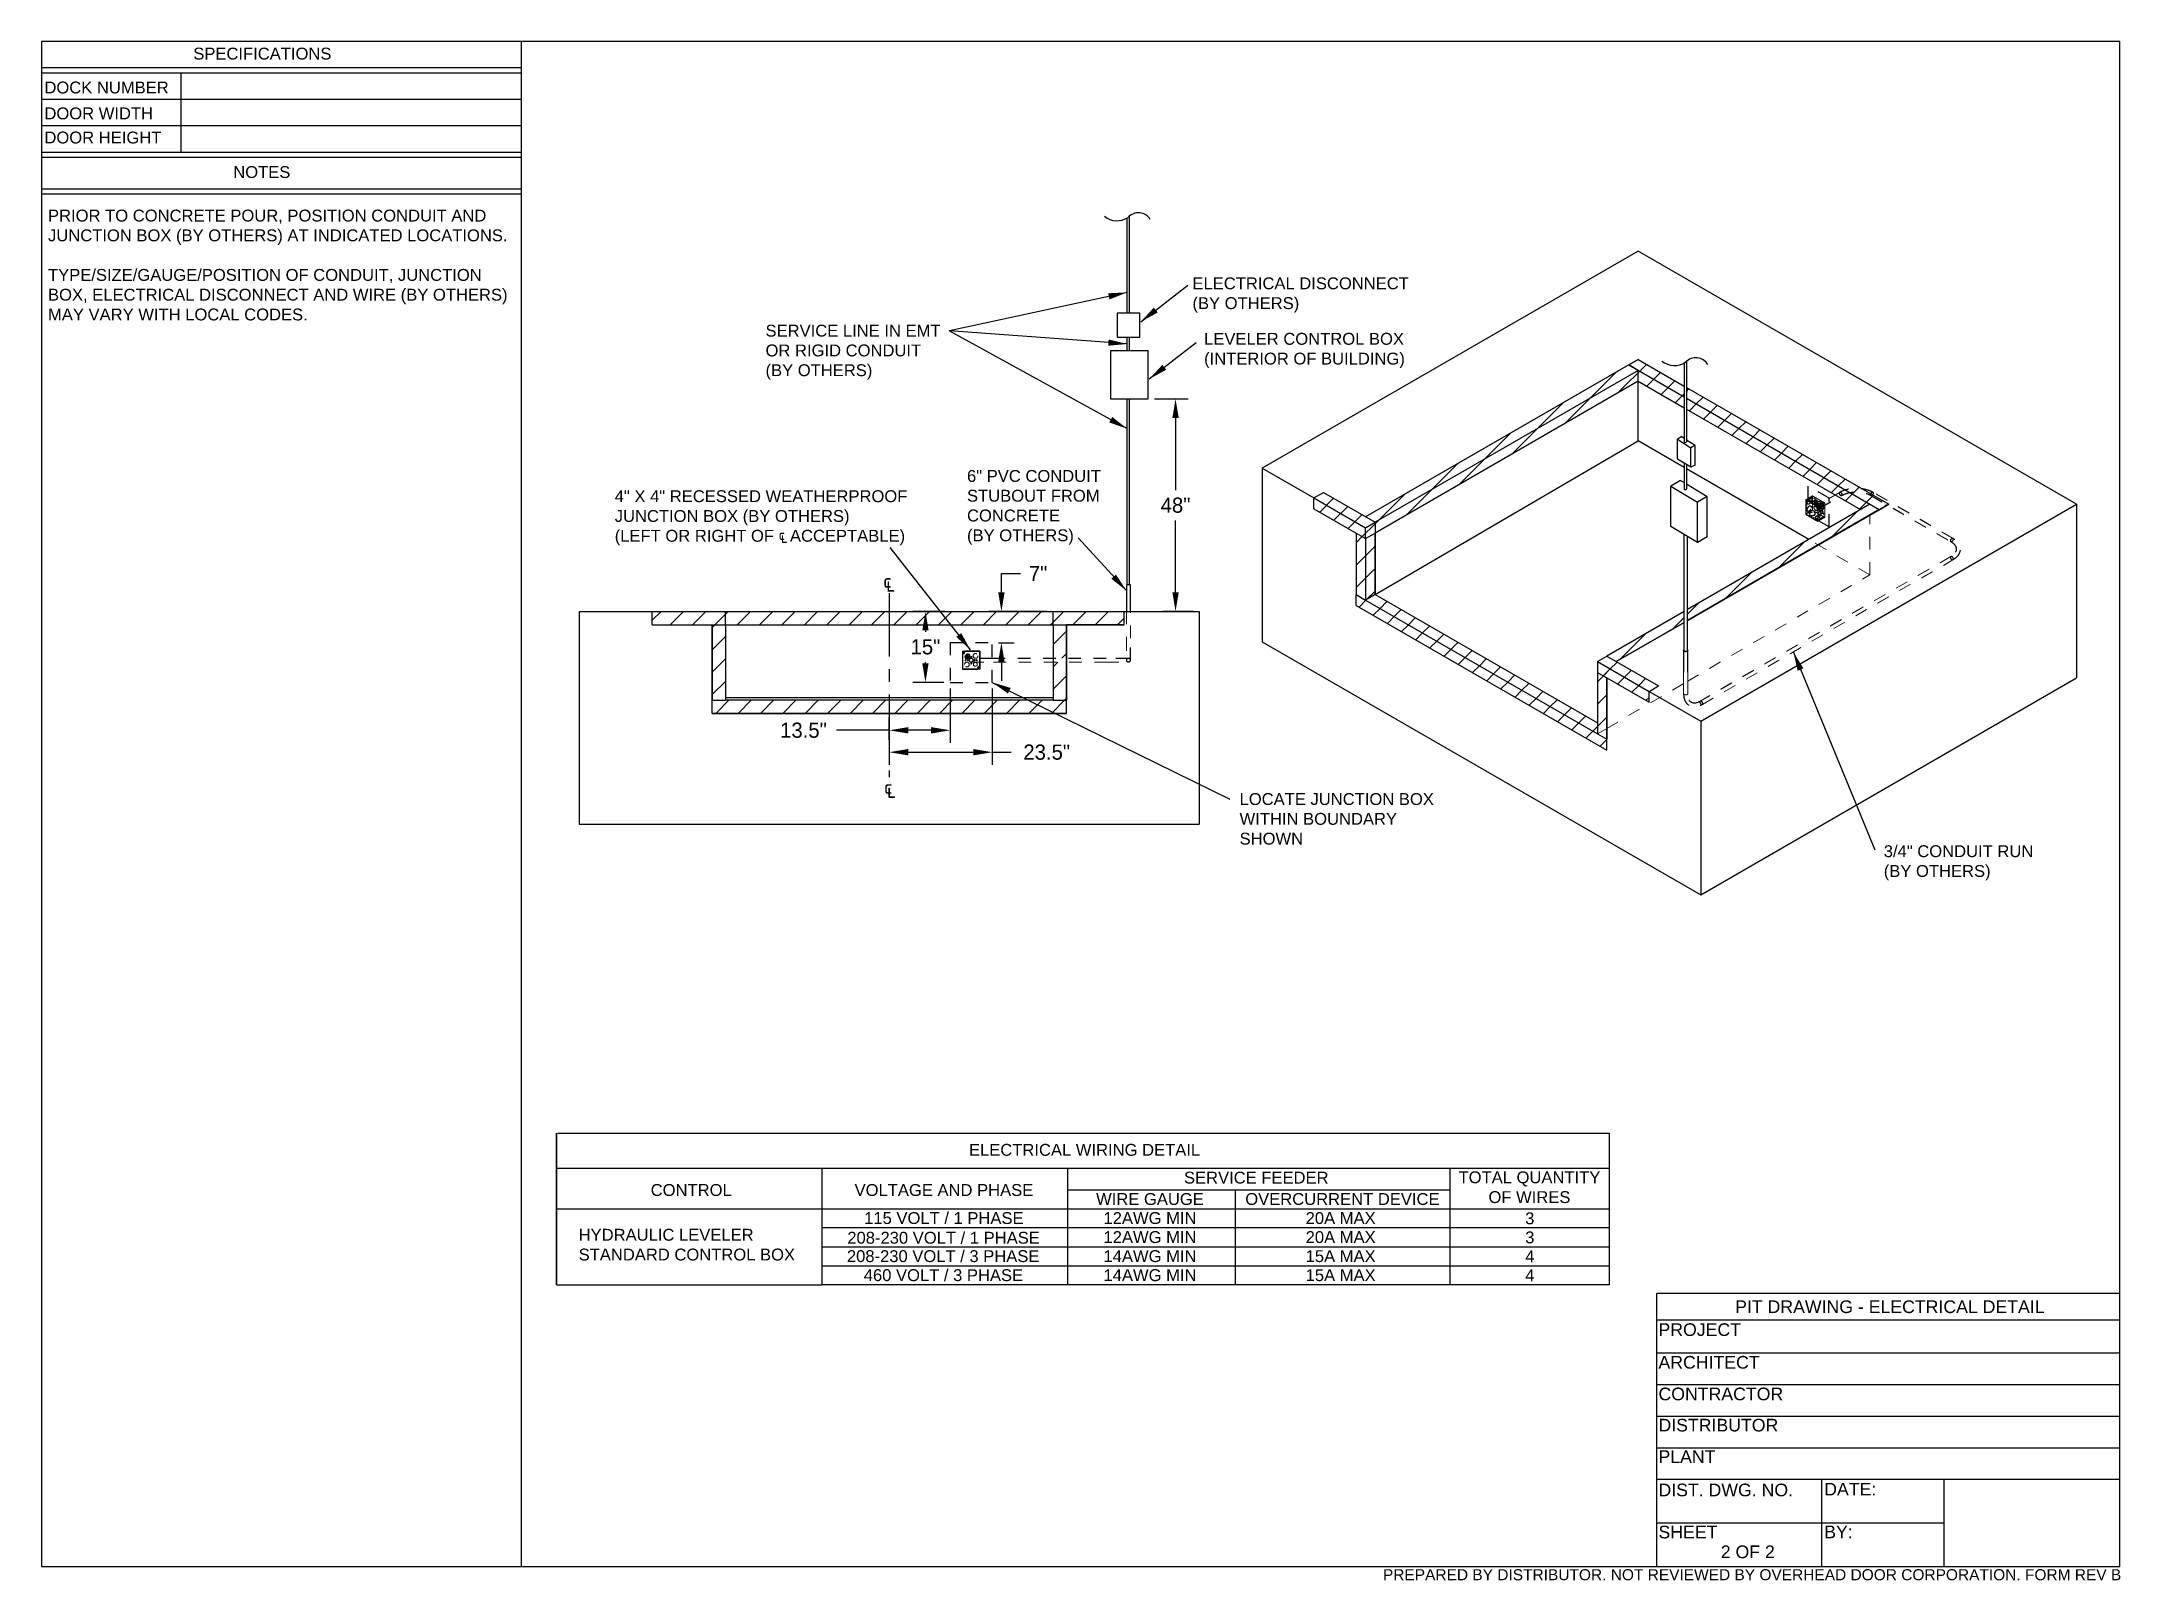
# Model space of a CAD drawing. Header units: inches. Extents: x 3.3 to 19.7, y 2 to 14.1.
import ezdxf
from ezdxf.enums import TextEntityAlignment as Align

# ---------------------------------------------------------------- set-up
doc = ezdxf.new("R2010")
doc.units = ezdxf.units.IN
doc.header["$MEASUREMENT"] = 0
doc.header["$PDSIZE"] = -1
for name, pattern in [('CENTERX2', [0.8, 0.5, -0.1, 0.1, -0.1]), ('DOT2', [0.025, 0, -0.025]), ('HIDDEN', [0.075, 0.05, -0.025]), ('PHANTOM', [0.5, 0.25, -0.05, 0.05, -0.05, 0.05, -0.05])]:
    doc.linetypes.add(name, pattern=pattern)
doc.layers.add('OHD', color=7, linetype='Continuous')
doc.styles.add('Arial', font='arial.ttf', dxfattribs={"height": 0.09375})
doc.dimstyles.new('AM_ANSI', dxfattribs={"dimtxt": 0.12, "dimasz": 0.12, "dimexe": 0.1, "dimexo": 0.05, "dimgap": 0.06, "dimtad": 0, "dimtih": 1, "dimtoh": 1, "dimdec": 4, "dimzin": 7, "dimdsep": 46, "dimtxsty": 'Standard', "dimcen": 0, "dimclrd": 256, "dimclre": 256, "dimclrt": 2, "dimadec": 0, "dimazin": 2, "dimtp": 0.1, "dimtm": 0.1, "dimtfac": 0.71, "dimtdec": 4, "dimtofl": 0, "dimtmove": 0, "dimatfit": 3, "dimfxl": 1, "dimtolj": 1, "dimtzin": 7, "dimlwd": -1, "dimlwe": -1, "dimarcsym": 1})
doc.dimstyles.new('SLDDIMSTYLE2', dxfattribs={"dimtxt": 0.18, "dimasz": 0.15, "dimexe": 0, "dimexo": 0.0625, "dimgap": 0, "dimtad": 0, "dimtih": 1, "dimtoh": 1, "dimdec": 0, "dimrnd": 1e-09, "dimzin": 0, "dimdsep": 46, "dimtxsty": 'Standard', "dimsah": 1, "dimcen": 0.09, "dimadec": 0, "dimazin": 0, "dimtfac": 0.15, "dimtdec": 0, "dimtofl": 0, "dimtmove": 0, "dimatfit": 3, "dimfxl": 1, "dimfrac": 2, "dimtolj": 1, "dimtzin": 0, "dimarcsym": 0})

msp = doc.modelspace()

# ---------------------------------------------------------------- texts
at = {"color": 2, "linetype": 'Continuous', "style": 'Arial'}
for s, p in [('SPECIFICATIONS', (4.51077, 13.98143)), ('DOCK NUMBER', (3.33446, 13.71373)), ('DOOR WIDTH', (3.33446, 13.50906)), ('DOOR HEIGHT', (3.33446, 13.31849)), ('NOTES', (4.82657, 13.04558))]:
    msp.add_text(s, height=0.09375, dxfattribs=at).set_placement(p)
at = {"style": 'Arial'}
for s, p in [('PROJECT', (16.08786, 3.89707)), ('ARCHITECT', (16.08786, 3.63896)), ('CONTRACTOR', (16.08786, 3.38896)), ('DISTRIBUTOR', (16.08786, 3.14256)), ('PLANT', (16.08786, 2.89393)), ('DIST. DWG. NO.', (16.08786, 2.63031)), ('DATE:', (17.39755, 2.63665)), ('SHEET', (16.08786, 2.29783)), ('BY:', (17.39755, 2.2991)), ('2 OF 2', (16.58009, 2.1417))]:
    msp.add_text(s, height=0.1, dxfattribs=at).set_placement(p)
at = {"insert": (3.36302, 12.79552), "char_height": 0.09375, "width": 3.6892028, "attachment_point": 1, "style": 'Arial'}
msp.add_mtext('{\\C2;PRIOR TO CONCRETE POUR, POSITION CONDUIT AND JUNCTION BOX (BY OTHERS) AT INDICATED LOCATIONS.\\P\\PTYPE/SIZE/GAUGE/POSITION OF CONDUIT, JUNCTION BOX, ELECTRICAL DISCONNECT AND WIRE (BY OTHERS) MAY VARY WITH LOCAL CODES.}', dxfattribs=at)
at = {"color": 2, "linetype": 'Continuous', "char_height": 0.09375, "attachment_point": 1, "style": 'Arial'}
for s, insert, width in [('ELECTRICAL DISCONNECT\\P(BY OTHERS)', (12.40565, 12.26007), 2.0989762), ('{SERVICE LINE IN EMT \\POR RIGID CONDUIT\\P(BY OTHERS)}', (9.03235, 11.8863), 1.733675), ('{LEVELER CONTROL BOX\\P(INTERIOR OF BUILDING)}', (12.4977, 11.82191), 1.733675), ('{6" PVC CONDUIT\\PSTUBOUT FROM \\PCONCRETE\\P(BY OTHERS)}', (10.62434, 10.73837), 1.733675), ('LOCATE JUNCTION BOX WITHIN BOUNDARY SHOWN', (12.77795, 8.18564), 1.733675), ('{3/4" CONDUIT RUN\\P(BY OTHERS)}', (17.86806, 7.77369), 1.733675), ('{ELECTRICAL WIRING DETAIL}', (10.63989, 5.41439), 3.3055406), ('{\\pxqc;CONTROL}', (7.45642, 5.09687), 1.9772059), ('{\\pxqc;VOLTAGE AND PHASE}', (9.69469, 5.09687), 1.4943784), ('SERVICE FEEDER', (12.33855, 5.19485), 1.2880488), ('\\pxqc;TOTAL QUANTITY OF WIRES', (14.48985, 5.19723), 1.1569178), ('WIRE GAUGE', (11.64408, 5.02576), 2.8802827), ('OVERCURRENT DEVICE', (12.82282, 5.02576), 2.8802827), ('{115 VOLT / 1 PHASE}', (9.81177, 4.8754), 1.733675), ('12AWG MIN', (11.70274, 4.8754), 2.8802827), ('20A MAX', (13.30002, 4.8754), 2.8802827), ('3', (15.03471, 4.87332), 1.733675), ('{HYDRAULIC LEVELER STANDARD CONTROL BOX}', (7.55555, 4.74346), 1.733675), ('{208-230 VOLT / 1 PHASE}', (9.67849, 4.71986), 1.733675), ('12AWG MIN', (11.70274, 4.72504), 2.8802827), ('20A MAX', (13.30002, 4.72504), 2.8802827), ('3', (15.03471, 4.72296), 1.733675), ('{208-230 VOLT / 3 PHASE}', (9.6752, 4.57468), 2.8802827), ('14AWG MIN', (11.70274, 4.57468), 2.8802827), ('15A MAX', (13.30002, 4.57468), 2.8802827), ('4', (15.03471, 4.5726), 1.733675), ('{460 VOLT / 3 PHASE}', (9.80833, 4.42432), 1.733675), ('14AWG MIN', (11.70274, 4.42432), 2.8802827), ('15A MAX', (13.30002, 4.42432), 2.8802827), ('{4}', (15.03471, 4.42224), 1.733675)]:
    msp.add_mtext(s, dxfattribs=dict(at, insert=insert, width=width))
at = {"color": 2, "linetype": 'PHANTOM', "insert": (7.84077, 10.57839), "char_height": 0.09375, "width": 2.610808, "attachment_point": 1, "style": 'Arial'}
msp.add_mtext('{4" X 4" RECESSED WEATHERPROOF JUNCTION BOX (BY OTHERS)\\P(LEFT OR RIGHT OF ℄ ACCEPTABLE)}', dxfattribs=at)
at = {"char_height": 0.125, "width": 0.0977612, "attachment_point": 1}
for insert in [(9.96171, 9.9143), (9.96833, 8.28598)]:
    msp.add_mtext('{\\fTimes New Roman|b0|i0|c0|p34;℄}', dxfattribs=dict(at, insert=insert))
at = {"layer": 'OHD', "style": 'Arial'}
for s, height, p in [('PIT DRAWING - ELECTRICAL DETAIL', 0.1, (17.91614, 4.07795)), ('PREPARED BY DISTRIBUTOR. NOT REVIEWED BY OVERHEAD DOOR CORPORATION. FORM REV B', 0.0875, (16.8276, 1.96694))]:
    msp.add_text(s, height=height, dxfattribs=at).set_placement(p, align=Align.CENTER)

# ---------------------------------------------------------------- blocks, each defined once
blk = doc.blocks.new('*D66')
at = {"linetype": 'ByBlock', "transparency": 16777216}
for p, q in [((12.106, 11.3), (12.372, 11.3)), ((12.272, 11.15), (12.272, 10.58)), ((12.272, 9.771), (12.272, 10.34)), ((12.41, 9.621), (12.172, 9.621))]:
    blk.add_line(p, q, dxfattribs=at)
at = {"linetype": 'Continuous', "transparency": 16777216}
for points in [[(12.247, 11.15), (12.297, 11.15), (12.272, 11.3)], [(12.247, 9.771), (12.297, 9.771), (12.272, 9.621)]]:
    blk.add_solid(points, dxfattribs=at)
at = {"layer": 'DEFPOINTS', "color": 0, "linetype": 'Continuous', "transparency": 16777216}
for p in [(12.056, 11.3), (12.272, 9.621), (12.46, 9.621)]:
    blk.add_point(p, dxfattribs=at)
at = {"color": 2, "linetype": 'Continuous', "transparency": 16777216, "insert": (12.272, 10.46), "char_height": 0.12, "attachment_point": 5}
blk.add_mtext('\\A1;48"', dxfattribs=at)
blk = doc.blocks.new('*D67')
at = {"linetype": 'ByBlock', "transparency": 16777216}
for p, q in [((10.491, 9.011), (10.491, 8.582)), ((10.01, 8.606), (10.01, 8.782)), ((10.01, 8.682), (9.592, 8.682)), ((10.341, 8.682), (10.16, 8.682))]:
    blk.add_line(p, q, dxfattribs=at)
at = {"linetype": 'Continuous', "transparency": 16777216}
for points in [[(10.16, 8.707), (10.16, 8.657), (10.01, 8.682)], [(10.341, 8.707), (10.341, 8.657), (10.491, 8.682)]]:
    blk.add_solid(points, dxfattribs=at)
at = {"layer": 'DEFPOINTS', "color": 0, "linetype": 'Continuous', "transparency": 16777216}
for p in [(10.491, 9.061), (10.01, 8.682), (10.01, 8.556)]:
    blk.add_point(p, dxfattribs=at)
at = {"color": 2, "linetype": 'Continuous', "transparency": 16777216, "insert": (9.332, 8.682), "char_height": 0.12, "attachment_point": 5}
blk.add_mtext('\\A1;13.5"', dxfattribs=at)
blk = doc.blocks.new('*D68')
at = {"linetype": 'ByBlock', "transparency": 16777216}
for p, q in [((10.896, 9.771), (10.896, 9.921)), ((10.896, 9.921), (11.046, 9.921)), ((11.255, 9.621), (10.796, 9.621)), ((10.874, 9.374), (10.996, 9.374)), ((10.896, 9.224), (10.896, 9.074))]:
    blk.add_line(p, q, dxfattribs=at)
at = {"linetype": 'Continuous', "transparency": 16777216}
for points in [[(10.871, 9.771), (10.921, 9.771), (10.896, 9.621)], [(10.871, 9.224), (10.921, 9.224), (10.896, 9.374)]]:
    blk.add_solid(points, dxfattribs=at)
at = {"layer": 'DEFPOINTS', "color": 0, "linetype": 'Continuous', "transparency": 16777216}
for p in [(10.896, 9.621), (11.305, 9.621), (10.824, 9.374)]:
    blk.add_point(p, dxfattribs=at)
at = {"color": 2, "linetype": 'Continuous', "transparency": 16777216, "insert": (11.186, 9.921), "char_height": 0.12, "attachment_point": 5}
blk.add_mtext('\\A1;7"', dxfattribs=at)
blk = doc.blocks.new('*D69')
at = {"linetype": 'ByBlock', "transparency": 16777216}
for p, q in [((10.449, 9.621), (10.196, 9.621)), ((10.296, 9.471), (10.296, 9.461)), ((10.296, 9.211), (10.296, 9.221)), ((10.441, 9.061), (10.196, 9.061))]:
    blk.add_line(p, q, dxfattribs=at)
at = {"linetype": 'Continuous', "transparency": 16777216}
for points in [[(10.271, 9.471), (10.321, 9.471), (10.296, 9.621)], [(10.271, 9.211), (10.321, 9.211), (10.296, 9.061)]]:
    blk.add_solid(points, dxfattribs=at)
at = {"layer": 'DEFPOINTS', "color": 0, "linetype": 'Continuous', "transparency": 16777216}
for p in [(10.499, 9.621), (10.296, 9.061), (10.491, 9.061)]:
    blk.add_point(p, dxfattribs=at)
at = {"color": 2, "linetype": 'Continuous', "transparency": 16777216, "insert": (10.296, 9.341), "char_height": 0.12, "attachment_point": 5}
blk.add_mtext('\\A1;15"', dxfattribs=at)
blk = doc.blocks.new('*D70')
at = {"linetype": 'ByBlock', "transparency": 16777216}
for p, q in [((10.824, 9.011), (10.824, 8.409)), ((10.01, 8.766), (10.01, 8.409)), ((10.16, 8.509), (10.674, 8.509)), ((10.824, 8.509), (10.974, 8.509))]:
    blk.add_line(p, q, dxfattribs=at)
at = {"linetype": 'Continuous', "transparency": 16777216}
for points in [[(10.16, 8.534), (10.16, 8.484), (10.01, 8.509)], [(10.674, 8.534), (10.674, 8.484), (10.824, 8.509)]]:
    blk.add_solid(points, dxfattribs=at)
at = {"layer": 'DEFPOINTS', "color": 0, "linetype": 'Continuous', "transparency": 16777216}
for p in [(10.824, 9.061), (10.01, 8.816), (10.01, 8.509)]:
    blk.add_point(p, dxfattribs=at)
at = {"color": 2, "linetype": 'Continuous', "transparency": 16777216, "insert": (11.254, 8.509), "char_height": 0.12, "attachment_point": 5}
blk.add_mtext('\\A1;23.5"', dxfattribs=at)

# ---------------------------------------------------------------- dimensions: what is measured, and where the dimension line sits
at = {"color": 2, "linetype": 'Continuous'}
dim = msp.add_linear_dim(base=(12.27246, 9.62091), p1=(12.05585, 11.29962), p2=(12.45984, 9.62091), angle=90, text='48"', dimstyle='AM_ANSI', override={"dimasz": 0.15}, dxfattribs=at)
dim.commit()
dim.dimension.update_dxf_attribs({"geometry": '*D66', "text_midpoint": (12.27246, 10.46026)})
for base, p1, p2, text, picture, middle in [((10.8962, 9.62091), (10.82361, 9.37442), (11.3049, 9.62091), '7"', '*D68', (11.1862, 9.92091)), ((10.29614, 9.06077), (10.49926, 9.62091), (10.49127, 9.06077), '15"', '*D69', (10.29614, 9.34084))]:
    dim = msp.add_linear_dim(base=base, p1=p1, p2=p2, angle=90, text=text, dimstyle='AM_ANSI', override={"dimasz": 0.15}, dxfattribs=at)
    dim.commit()
    dim.dimension.update_dxf_attribs({"geometry": picture, "text_midpoint": middle, "dimtype": 160})
for base, p1, p2, text, picture, middle in [((10.00997, 8.68191), (10.49127, 9.06077), (10.00997, 8.55605), '13.5"', '*D67', (9.33204, 8.68191)), ((10.00997, 8.50883), (10.82361, 9.06077), (10.00997, 8.81595), '23.5"', '*D70', (11.25427, 8.50883))]:
    dim = msp.add_linear_dim(base=base, p1=p1, p2=p2, text=text, dimstyle='AM_ANSI', override={"dimasz": 0.15}, dxfattribs=at)
    dim.commit()
    dim.dimension.update_dxf_attribs({"geometry": picture, "text_midpoint": middle, "dimtype": 160})

# ---------------------------------------------------------------- hatches: boundary and pattern name
at = {"ltscale": 0.5}
h = msp.add_hatch(dxfattribs=at)
h.set_pattern_fill('ANSI31', color=8)
h.paths.add_polyline_path([(17.3498, 10.14672), (17.27555, 10.18958), (16.31588, 9.63557), (16.31588, 9.54985)])
h.paths.add_polyline_path([(17.83245, 10.42535), (17.75821, 10.46821), (17.27555, 10.18958), (17.3498, 10.14672)])
h.paths.add_polyline_path([(16.29009, 9.53497), (16.29009, 9.62069), (15.67942, 9.26816), (15.75367, 9.2253)])
h.paths.add_polyline_path([(15.6794, 9.26817), (15.60516, 9.22531), (16.01349, 8.98959), (16.08773, 9.03244)])
h.paths.add_polyline_path([(15.62374, 9.21458), (15.60516, 9.22531), (15.60515, 9.13959), (16.01349, 8.90386), (16.01349, 8.98958)])
h.paths.add_polyline_path([(16.30898, 11.39055), (16.30898, 11.30483), (17.83245, 10.42535), (17.89509, 10.46151), (17.76576, 10.53617), (17.76401, 10.53949), (17.76366, 10.5439), (17.76492, 10.55005)])
h.paths.add_polyline_path([(16.30898, 11.30483), (16.30897, 11.2191), (17.48225, 10.54178), (17.52095, 10.56412), (17.5247, 10.56397), (17.52869, 10.56207), (17.53256, 10.55864), (17.53584, 10.55409), (17.53814, 10.54897), (17.53918, 10.5439), (17.53883, 10.53949), (17.53714, 10.53628), (17.53502, 10.53505), (17.51447, 10.52318), (17.68395, 10.42534), (17.75821, 10.46821)])
h.paths.add_polyline_path([(15.9269, 11.61112), (15.9269, 11.5254), (16.28998, 11.3158), (16.28996, 11.40153)])
h.paths.add_polyline_path([(15.9269, 11.5254), (15.9269, 11.43967), (16.29, 11.23005), (16.28998, 11.3158)])
h.paths.add_polyline_path([(15.9269, 11.5254), (15.85266, 11.56826), (13.77388, 10.36821), (13.84812, 10.32535)])
h.paths.add_polyline_path([(15.9269, 11.43967), (15.9269, 11.5254), (13.84812, 10.32535), (13.84812, 10.23961)])
h.paths.add_polyline_path([(13.77388, 10.19673), (13.69964, 10.23958), (13.69964, 9.75377), (13.77388, 9.71091)])
h.paths.add_polyline_path([(13.84812, 10.23959), (13.77388, 10.19673), (13.77388, 9.71143), (13.77433, 9.71117), (13.84812, 9.75426)])
h = msp.add_hatch(dxfattribs=at)
h.set_pattern_fill('ANSI31', color=8)
h.paths.add_polyline_path([(10.00997, 9.62091), (8.71504, 9.62091), (8.71504, 9.51592), (10.00997, 9.51592)])
h.paths.add_polyline_path([(11.86671, 9.62094), (11.3049, 9.62094), (11.3049, 9.51595), (11.86671, 9.51595)])
h.paths.add_polyline_path([(11.40986, 9.51592), (11.30487, 9.51592), (11.30487, 9.25206), (11.40986, 9.25206)])
h.paths.add_polyline_path([(11.40986, 9.2198), (11.30487, 9.2198), (11.30487, 8.921), (11.3224, 8.921), (11.40986, 8.92095)])
h.paths.add_polyline_path([(11.4099, 8.81595), (8.61005, 8.81595), (8.61005, 8.81656), (10.00997, 8.81656), (10.00997, 8.92155), (11.30487, 8.92155), (11.3224, 8.921), (11.4099, 8.92095)])
h.paths.add_polyline_path([(10.00997, 8.92155), (8.71508, 8.92155), (8.71508, 8.92095), (8.61005, 8.92095), (8.61005, 8.81656), (10.00997, 8.81656)], flags=17)
h.paths.add_polyline_path([(8.71508, 9.51592), (8.61009, 9.51592), (8.61009, 8.92095), (8.71508, 8.92095), (8.71508, 8.92155)])
h.paths.add_polyline_path([(8.71504, 9.62094), (8.13758, 9.62094), (8.13758, 9.51595), (8.71504, 9.51595)])
h = msp.add_hatch(dxfattribs=at)
h.set_pattern_fill('ANSI31', color=8)
h.paths.add_polyline_path([(11.3049, 9.62091), (10.00997, 9.62091), (10.00997, 9.51592), (11.3049, 9.51592)])

# ---------------------------------------------------------------- linework, layer by layer
for p, q in [((19.73199, 14.12325), (3.31199, 14.12325)), ((3.31199, 14.12325), (3.31199, 2.07502)), ((7.10294, 2.07502), (7.10294, 14.12325)), ((19.73199, 2.07502), (19.73199, 14.12325)), ((7.10294, 13.91492), (3.31199, 13.91492)), ((7.10294, 13.87325), (3.31199, 13.87325)), ((7.10294, 13.87325), (3.31199, 13.87325)), ((4.411, 13.87325), (4.411, 13.24825)), ((7.10294, 13.66492), (3.31199, 13.66492)), ((7.10294, 13.66492), (3.31199, 13.66492)), ((7.10294, 13.45658), (3.31199, 13.45658)), ((7.10294, 13.24825), (3.31199, 13.24825)), ((7.10294, 13.24825), (3.31199, 13.24825)), ((7.10294, 13.24825), (3.31199, 13.24825)), ((7.10294, 13.20658), (3.31199, 13.20658)), ((7.10294, 13.20658), (3.31199, 13.20658)), ((7.10294, 12.95658), (3.31199, 12.95658)), ((7.10294, 12.91658), (3.31199, 12.91658)), ((11.89091, 11.97678), (11.89091, 12.73053)), ((11.90902, 11.97678), (11.90902, 12.7456)), ((11.98862, 11.97638), (11.81194, 11.97638)), ((11.81194, 11.97638), (11.81194, 11.7873)), ((11.98862, 11.7873), (11.98862, 11.97638)), ((12.05585, 11.68095), (11.75683, 11.68095)), ((11.75683, 11.68095), (11.75683, 11.30082)), ((11.81194, 11.7873), (11.98862, 11.7873)), ((11.89091, 11.68095), (11.89091, 11.7873)), ((11.90902, 11.68095), (11.90902, 11.7873)), ((12.05585, 11.30082), (12.05585, 11.68095)), ((16.28992, 11.58169), (16.29007, 10.96163)), ((16.309, 11.59675), (16.30896, 10.96163)), ((11.75683, 11.30082), (12.05585, 11.30082)), ((11.89091, 9.8309), (11.89091, 11.30082)), ((11.90902, 9.8309), (11.90902, 11.30082)), ((16.2374, 10.82308), (16.2374, 10.98303)), ((16.2374, 10.98303), (16.3428, 10.91481)), ((16.27119, 11.00256), (16.29004, 10.99036)), ((16.30896, 10.97812), (16.37659, 10.93435)), ((16.34279, 10.75985), (16.3428, 10.91481)), ((16.37658, 10.77804), (16.37659, 10.933)), ((16.34279, 10.75985), (16.2374, 10.82308)), ((16.28992, 10.79157), (16.29007, 10.58994)), ((16.309, 10.78012), (16.30896, 10.58994)), ((16.1847, 10.29171), (16.1847, 10.6116)), ((16.1847, 10.6116), (16.39548, 10.48513)), ((16.26258, 10.65655), (16.29003, 10.64009)), ((16.30897, 10.62872), (16.47336, 10.53009)), ((16.47336, 10.2102), (16.47336, 10.53009)), ((16.39548, 10.16524), (16.39548, 10.48513)), ((16.39548, 10.16524), (16.1847, 10.29171)), ((16.29009, 9.30964), (16.29009, 10.22848)), ((16.31588, 10.213), (16.29009, 10.22848)), ((16.31588, 9.31032), (16.31588, 10.213)), ((13.84812, 9.75426), (13.7739, 9.71093)), ((19.73199, 4.23128), (16.07604, 4.23128)), ((16.07604, 2.07502), (16.07604, 4.23128)), ((19.73199, 4.02249), (16.07604, 4.02249)), ((16.07604, 3.76252), (19.73199, 3.76252)), ((16.07604, 3.51252), (19.73199, 3.51252)), ((16.07604, 3.26252), (19.73199, 3.26252)), ((16.07604, 3.01252), (19.73199, 3.01252)), ((19.73199, 2.76252), (16.07604, 2.76252)), ((17.37886, 2.07502), (17.37886, 2.76252)), ((18.34612, 2.07502), (18.34612, 2.76252)), ((18.34612, 2.41877), (16.07604, 2.41877)), ((3.31199, 2.07502), (19.73199, 2.07502))]:
    msp.add_line(p, q)
at = {"color": 7, "linetype": 'Continuous', "lineweight": 25}
for p, q in [((15.9269, 12.4683), (12.95721, 10.75394)), ((19.39153, 10.46821), (15.9269, 12.4683)), ((15.9269, 11.61112), (13.77388, 10.36821)), ((15.85266, 11.56826), (13.77388, 10.36821)), ((15.9269, 11.5254), (13.84812, 10.32535)), ((15.85266, 11.56826), (15.9269, 11.61112)), ((15.9269, 11.5254), (15.85266, 11.56826)), ((15.85266, 11.56826), (16.28998, 11.3158)), ((15.9269, 11.61112), (16.28996, 11.40153)), ((15.9269, 11.43967), (15.9269, 11.5254)), ((15.9269, 11.43967), (13.84812, 10.23961)), ((15.9269, 11.43967), (13.84815, 10.23963)), ((15.9269, 11.43967), (16.29, 11.23005)), ((15.9269, 10.96814), (15.9269, 11.43967)), ((16.30898, 11.39055), (17.90669, 10.46821)), ((16.30898, 11.30483), (17.83245, 10.42535)), ((16.30898, 11.2191), (17.68395, 10.42534)), ((13.84815, 9.75431), (15.9269, 10.96814)), ((16.28994, 10.75856), (15.9269, 10.96814)), ((16.27119, 11.00256), (16.23743, 10.98308)), ((16.37659, 10.93435), (16.34283, 10.91486)), ((12.95721, 10.75394), (13.36552, 10.51823)), ((12.95721, 10.75394), (12.95721, 9.38222)), ((17.27555, 10.18958), (16.30899, 10.74757)), ((16.37658, 10.77804), (16.34279, 10.75985)), ((13.36552, 10.51823), (13.43976, 10.56109)), ((13.36552, 10.51823), (13.77385, 10.2825)), ((13.36554, 10.43248), (13.36554, 10.51821)), ((13.43976, 10.56109), (13.84809, 10.32536)), ((16.26258, 10.65655), (16.1847, 10.6116)), ((16.47336, 10.53009), (16.39548, 10.48513)), ((13.36552, 10.43249), (13.77385, 10.19677)), ((17.75821, 10.46821), (16.31588, 9.63557)), ((16.31588, 9.54985), (17.90669, 10.46821)), ((17.83245, 10.42535), (16.31588, 9.54985)), ((16.42185, 8.75385), (19.39153, 10.46821)), ((17.25088, 10.50246), (17.25088, 10.391)), ((17.25237, 10.50303), (17.25212, 10.50317)), ((17.25212, 10.38886), (17.33564, 10.34065)), ((17.25237, 10.50303), (17.25237, 10.39043)), ((17.25237, 10.39043), (17.33564, 10.34236)), ((17.25249, 10.50153), (17.25249, 10.49581)), ((17.26137, 10.4964), (17.25249, 10.50153)), ((17.25326, 10.49428), (17.25373, 10.49222)), ((17.25418, 10.49064), (17.25415, 10.49063)), ((17.25415, 10.49001), (17.25453, 10.49024)), ((17.2546, 10.49015), (17.25419, 10.48991)), ((17.2546, 10.48936), (17.25603, 10.49032)), ((17.2546, 10.49016), (17.25471, 10.49009)), ((17.25471, 10.48922), (17.2546, 10.48936)), ((17.25617, 10.4902), (17.25471, 10.48922)), ((17.2554, 10.49514), (17.25509, 10.49496)), ((17.25509, 10.48869), (17.25644, 10.48947)), ((17.25518, 10.49002), (17.25635, 10.4905)), ((17.2553, 10.49013), (17.25636, 10.49057)), ((17.25665, 10.48911), (17.2553, 10.48833)), ((17.25646, 10.49098), (17.25556, 10.49058)), ((17.25556, 10.49058), (17.25563, 10.49075)), ((17.25556, 10.48774), (17.25715, 10.48852)), ((17.25563, 10.48758), (17.25556, 10.48774)), ((17.25563, 10.49075), (17.2565, 10.49114)), ((17.25717, 10.48833), (17.25563, 10.48758)), ((17.25599, 10.49167), (17.2559, 10.49163)), ((17.2559, 10.48694), (17.25632, 10.48718)), ((17.25636, 10.48708), (17.25597, 10.48686)), ((17.25598, 10.49035), (17.25603, 10.49032)), ((17.25617, 10.4902), (17.25633, 10.49003)), ((17.25632, 10.49035), (17.25632, 10.49014)), ((17.25632, 10.48731), (17.25632, 10.48718)), ((17.25749, 10.48852), (17.25649, 10.48775)), ((17.2565, 10.48655), (17.25653, 10.48658)), ((17.25756, 10.4885), (17.25665, 10.48779)), ((17.25717, 10.48867), (17.25735, 10.48857)), ((17.25717, 10.4878), (17.25796, 10.48838)), ((17.25717, 10.48833), (17.25717, 10.48828)), ((17.25735, 10.48777), (17.25717, 10.4878)), ((17.25812, 10.48833), (17.25735, 10.48777)), ((17.25825, 10.48756), (17.25832, 10.48763)), ((17.26066, 10.48517), (17.26072, 10.4852)), ((17.26072, 10.4852), (17.26104, 10.48538)), ((17.26098, 10.48535), (17.26104, 10.48538)), ((17.2629, 10.49087), (17.2613, 10.49502)), ((17.26512, 10.49566), (17.26512, 10.49395)), ((17.34864, 10.44745), (17.26512, 10.49566)), ((17.34839, 10.44588), (17.26512, 10.49395)), ((17.33892, 10.35047), (17.33861, 10.35029)), ((17.33867, 10.35033), (17.33861, 10.35029)), ((17.33899, 10.35051), (17.33892, 10.35047)), ((17.34839, 10.33329), (17.34839, 10.44588)), ((17.34987, 10.33386), (17.34987, 10.44531)), ((17.75821, 10.46821), (17.83245, 10.42535)), ((17.83245, 10.42535), (17.90669, 10.46821)), ((19.39153, 10.46821), (19.39153, 9.0965)), ((13.69963, 10.23959), (13.69963, 10.23961)), ((13.69963, 10.23959), (13.77388, 10.19673)), ((13.69964, 10.23959), (13.69963, 10.23959)), ((13.69963, 10.23959), (13.69963, 9.75377)), ((13.77385, 10.2825), (13.84809, 10.32536)), ((13.77385, 10.19677), (13.77385, 10.2825)), ((13.77386, 10.19677), (13.77385, 10.19677)), ((13.77388, 10.19673), (13.84812, 10.23959)), ((13.77388, 10.19673), (13.77388, 9.71091)), ((13.84812, 10.23959), (13.84811, 10.23959)), ((13.84812, 10.32535), (13.84812, 10.23961)), ((13.84812, 10.23959), (13.84812, 9.75426)), ((13.84815, 9.75431), (13.84815, 10.23963)), ((16.47336, 10.2102), (16.39548, 10.16524)), ((17.33564, 10.34065), (17.33564, 10.34236)), ((17.33771, 10.34597), (17.33768, 10.34596)), ((17.33768, 10.34535), (17.33806, 10.34557)), ((17.33813, 10.34549), (17.33771, 10.34524)), ((17.33813, 10.3447), (17.33955, 10.34565)), ((17.33813, 10.34549), (17.33823, 10.34542)), ((17.33823, 10.34455), (17.33813, 10.3447)), ((17.3397, 10.34554), (17.33823, 10.34455)), ((17.33861, 10.34403), (17.33996, 10.34481)), ((17.3387, 10.34536), (17.33987, 10.34583)), ((17.33882, 10.34547), (17.33989, 10.3459)), ((17.34017, 10.34445), (17.33882, 10.34367)), ((17.33906, 10.34232), (17.33946, 10.3413)), ((17.33998, 10.34632), (17.33909, 10.34592)), ((17.33909, 10.34592), (17.33916, 10.34609)), ((17.33909, 10.34308), (17.34067, 10.34385)), ((17.33916, 10.34291), (17.33909, 10.34308)), ((17.33916, 10.34609), (17.34002, 10.34647)), ((17.3407, 10.34367), (17.33916, 10.34291)), ((17.33939, 10.33991), (17.34826, 10.33479)), ((17.33951, 10.347), (17.33942, 10.34697)), ((17.33942, 10.34228), (17.33984, 10.34252)), ((17.33988, 10.34241), (17.33949, 10.3422)), ((17.3395, 10.34568), (17.33955, 10.34565)), ((17.33984, 10.34569), (17.33984, 10.34548)), ((17.33984, 10.34264), (17.33984, 10.34251)), ((17.34101, 10.34386), (17.34002, 10.34308)), ((17.34003, 10.34189), (17.34005, 10.34191)), ((17.34108, 10.34384), (17.34017, 10.34313)), ((17.34069, 10.34401), (17.34088, 10.3439)), ((17.34069, 10.34313), (17.34149, 10.34371)), ((17.34088, 10.34311), (17.34069, 10.34313)), ((17.3407, 10.34367), (17.3407, 10.34361)), ((17.34164, 10.34367), (17.34088, 10.34311)), ((17.34177, 10.3429), (17.34185, 10.34296)), ((17.34406, 10.3405), (17.34425, 10.34059)), ((17.34425, 10.34053), (17.34456, 10.34071)), ((17.3475, 10.34203), (17.34687, 10.34476)), ((17.34826, 10.33479), (17.34826, 10.3405)), ((17.34839, 10.33329), (17.34864, 10.33314)), ((11.88374, 9.8309), (11.88374, 9.62091)), ((11.91601, 9.8309), (11.88374, 9.8309)), ((11.91601, 9.62091), (11.91601, 9.8309)), ((13.69963, 9.75377), (13.77388, 9.71091)), ((13.69963, 9.66856), (13.69963, 9.75377)), ((13.69963, 9.66807), (13.69963, 9.75377)), ((13.77388, 9.71143), (15.60513, 8.65427)), ((13.77388, 9.71091), (13.7739, 9.71093)), ((13.84815, 9.75431), (13.84812, 9.75433)), ((13.84812, 9.75429), (15.60513, 8.73999)), ((13.84812, 9.75429), (15.60514, 8.73999)), ((7.56011, 9.62091), (7.56011, 7.941)), ((7.56011, 9.62091), (8.13758, 9.62091)), ((8.13758, 9.51595), (8.13758, 9.62094)), ((8.13758, 9.62094), (8.71504, 9.62094)), ((8.71504, 9.51595), (8.71504, 9.62094)), ((8.71504, 9.62091), (11.3049, 9.62091)), ((11.3049, 9.51595), (11.3049, 9.62094)), ((11.3049, 9.62094), (11.88374, 9.62091)), ((11.86671, 9.51595), (11.86671, 9.62094)), ((11.88237, 9.62091), (12.45984, 9.62091)), ((12.45984, 9.62091), (12.45984, 7.941)), ((13.69963, 9.66856), (15.67942, 8.52565)), ((13.69963, 9.66807), (15.67942, 8.52516)), ((16.29009, 9.62069), (15.67942, 9.26816)), ((15.75367, 9.2253), (16.29009, 9.53497)), ((16.29009, 9.53497), (15.75367, 9.2253)), ((8.13758, 9.51595), (8.71504, 9.51595)), ((8.13758, 9.51592), (8.13758, 9.51595)), ((8.13758, 9.51592), (8.61005, 9.51592)), ((8.61005, 8.81595), (8.61005, 9.51592)), ((8.61009, 9.51592), (8.61009, 8.92095)), ((8.61009, 9.51592), (8.71508, 9.51592)), ((8.71504, 9.51595), (8.71504, 9.51592)), ((8.71508, 9.51592), (8.71508, 8.92095)), ((8.71508, 9.51592), (11.30487, 9.51592)), ((11.30487, 9.51592), (11.30487, 8.92095)), ((11.30487, 9.51592), (11.40986, 9.51592)), ((11.3049, 9.51595), (11.86671, 9.51595)), ((11.3049, 9.51595), (11.3049, 9.51592)), ((11.31365, 9.51592), (11.31365, 9.51595)), ((11.40986, 9.51592), (11.40986, 8.92095)), ((11.86671, 9.51595), (11.4099, 9.51592)), ((11.4099, 8.81595), (11.4099, 9.51592)), ((12.95721, 9.38222), (16.42185, 7.38213)), ((10.58744, 9.30418), (10.58744, 9.16768)), ((10.58954, 9.30593), (10.58919, 9.30593)), ((10.58954, 9.30593), (10.58954, 9.16803)), ((10.60227, 9.30418), (10.58972, 9.30418)), ((10.58972, 9.30418), (10.58972, 9.29718)), ((10.5908, 9.29584), (10.59169, 9.29294)), ((10.59648, 9.29527), (10.59566, 9.29527)), ((10.59566, 9.29471), (10.59648, 9.29471)), ((10.59643, 9.29548), (10.59664, 9.29552)), ((10.59648, 9.29527), (10.59643, 9.29548)), ((10.59643, 9.2945), (10.59648, 9.29471)), ((10.59664, 9.29446), (10.59643, 9.2945)), ((10.59664, 9.29552), (10.59668, 9.29531)), ((10.59668, 9.29467), (10.59664, 9.29446)), ((10.59745, 9.29563), (10.59668, 9.29531)), ((10.59668, 9.29467), (10.59745, 9.29435)), ((10.59745, 9.29563), (10.59728, 9.2958)), ((10.59728, 9.29418), (10.59745, 9.29435)), ((10.59757, 9.29609), (10.59774, 9.29592)), ((10.59774, 9.29406), (10.59757, 9.29389)), ((10.59806, 9.29669), (10.59774, 9.29592)), ((10.59774, 9.29406), (10.59806, 9.2933)), ((10.59785, 9.29673), (10.59789, 9.29693)), ((10.59806, 9.29669), (10.59785, 9.29673)), ((10.59785, 9.29325), (10.59806, 9.2933)), ((10.59789, 9.29305), (10.59785, 9.29325)), ((10.59789, 9.29693), (10.5981, 9.29689)), ((10.5981, 9.29309), (10.59789, 9.29305)), ((10.5981, 9.29771), (10.5981, 9.29689)), ((10.5981, 9.29309), (10.5981, 9.29227)), ((10.59866, 9.29689), (10.59866, 9.29771)), ((10.59866, 9.29689), (10.59887, 9.29693)), ((10.59887, 9.29305), (10.59866, 9.29309)), ((10.59866, 9.29227), (10.59866, 9.29309)), ((10.59891, 9.29673), (10.5987, 9.29669)), ((10.59902, 9.29592), (10.5987, 9.29669)), ((10.5987, 9.2933), (10.59902, 9.29406)), ((10.5987, 9.2933), (10.59891, 9.29325)), ((10.59887, 9.29693), (10.59891, 9.29673)), ((10.59891, 9.29325), (10.59887, 9.29305)), ((10.59902, 9.29592), (10.59919, 9.29609)), ((10.59919, 9.29389), (10.59902, 9.29406)), ((10.59948, 9.2958), (10.59931, 9.29563)), ((10.60007, 9.29531), (10.59931, 9.29563)), ((10.59931, 9.29435), (10.60007, 9.29467)), ((10.59931, 9.29435), (10.59948, 9.29418)), ((10.60007, 9.29531), (10.60012, 9.29552)), ((10.60012, 9.29446), (10.60007, 9.29467)), ((10.60012, 9.29552), (10.60032, 9.29548)), ((10.60032, 9.2945), (10.60012, 9.29446)), ((10.60032, 9.29548), (10.60028, 9.29527)), ((10.6011, 9.29527), (10.60028, 9.29527)), ((10.60028, 9.29471), (10.60032, 9.2945)), ((10.60028, 9.29471), (10.6011, 9.29471)), ((10.60444, 9.29849), (10.60217, 9.30243)), ((10.60758, 9.30593), (10.60758, 9.30383)), ((10.72569, 9.30593), (10.60758, 9.30593)), ((10.72534, 9.30383), (10.60758, 9.30383)), ((10.72534, 9.16593), (10.72534, 9.30383)), ((10.72744, 9.16768), (10.72744, 9.30418)), ((15.60516, 9.22531), (15.60513, 8.65375)), ((15.60516, 9.22531), (15.6794, 9.26817)), ((15.60516, 9.22531), (16.01349, 8.98959)), ((15.6794, 9.26817), (16.08773, 9.03245)), ((16.28655, 9.31369), (16.28655, 9.14222)), ((16.31882, 9.14222), (16.31882, 9.31369)), ((10.58919, 9.16593), (10.7073, 9.16593)), ((10.58954, 9.16803), (10.7073, 9.16803)), ((10.7073, 9.16593), (10.7073, 9.16803)), ((10.71044, 9.17337), (10.71271, 9.16943)), ((10.71261, 9.16768), (10.72516, 9.16768)), ((10.71459, 9.17715), (10.71378, 9.17715)), ((10.71378, 9.17659), (10.71459, 9.17659)), ((10.71455, 9.17736), (10.71476, 9.17741)), ((10.71459, 9.17715), (10.71455, 9.17736)), ((10.71455, 9.17639), (10.71459, 9.17659)), ((10.71476, 9.17634), (10.71455, 9.17639)), ((10.71476, 9.17741), (10.7148, 9.17719)), ((10.7148, 9.17655), (10.71476, 9.17634)), ((10.71557, 9.17751), (10.7148, 9.17719)), ((10.7148, 9.17655), (10.71557, 9.17623)), ((10.71557, 9.17751), (10.7154, 9.17768)), ((10.7154, 9.17606), (10.71557, 9.17623)), ((10.71569, 9.17797), (10.71586, 9.1778)), ((10.71586, 9.17594), (10.71569, 9.17577)), ((10.71618, 9.17857), (10.71586, 9.1778)), ((10.71586, 9.17594), (10.71618, 9.17518)), ((10.71596, 9.17861), (10.71601, 9.17882)), ((10.71618, 9.17857), (10.71596, 9.17861)), ((10.71596, 9.17513), (10.71618, 9.17518)), ((10.71601, 9.17493), (10.71596, 9.17513)), ((10.71601, 9.17882), (10.71622, 9.17878)), ((10.71622, 9.17497), (10.71601, 9.17493)), ((10.71622, 9.17959), (10.71622, 9.17878)), ((10.71622, 9.17497), (10.71622, 9.17416)), ((10.71678, 9.17878), (10.71678, 9.17959)), ((10.71678, 9.17878), (10.71698, 9.17882)), ((10.71698, 9.17493), (10.71678, 9.17497)), ((10.71678, 9.17416), (10.71678, 9.17497)), ((10.71703, 9.17861), (10.71682, 9.17857)), ((10.71714, 9.1778), (10.71682, 9.17857)), ((10.71682, 9.17518), (10.71714, 9.17594)), ((10.71682, 9.17518), (10.71703, 9.17513)), ((10.71698, 9.17882), (10.71703, 9.17861)), ((10.71703, 9.17513), (10.71698, 9.17493)), ((10.71714, 9.1778), (10.71731, 9.17797)), ((10.71731, 9.17577), (10.71714, 9.17594)), ((10.7176, 9.17768), (10.71743, 9.17751)), ((10.71819, 9.17719), (10.71743, 9.17751)), ((10.71743, 9.17623), (10.71819, 9.17655)), ((10.71743, 9.17623), (10.7176, 9.17606)), ((10.71819, 9.17719), (10.71824, 9.17741)), ((10.71824, 9.17634), (10.71819, 9.17655)), ((10.71824, 9.17741), (10.71844, 9.17736)), ((10.71844, 9.17639), (10.71824, 9.17634)), ((10.71844, 9.17736), (10.7184, 9.17715)), ((10.71921, 9.17715), (10.7184, 9.17715)), ((10.7184, 9.17659), (10.71844, 9.17639)), ((10.7184, 9.17659), (10.71921, 9.17659)), ((10.72408, 9.17602), (10.72319, 9.17892)), ((10.72516, 9.16768), (10.72516, 9.17468)), ((10.72534, 9.16593), (10.72569, 9.16593)), ((15.60513, 9.13956), (15.67938, 9.09671)), ((15.60516, 9.13958), (16.01349, 8.90385)), ((15.67938, 9.09671), (15.67938, 9.09671)), ((15.67938, 9.09671), (15.67938, 8.61089)), ((15.67938, 9.09671), (15.67938, 8.61089)), ((15.67942, 8.52516), (15.67942, 9.09671)), ((16.42185, 7.38213), (19.39153, 9.0965)), ((8.61005, 8.81656), (8.61005, 8.92155)), ((8.61005, 8.92155), (8.61009, 8.92155)), ((8.61009, 8.92095), (8.71508, 8.92095)), ((11.30487, 8.93845), (8.71508, 8.93845)), ((8.71508, 8.92155), (11.30487, 8.92155)), ((11.30487, 8.92095), (11.40986, 8.92095)), ((11.40986, 8.92155), (11.4099, 8.92155)), ((11.4099, 8.81656), (11.4099, 8.92155)), ((16.01349, 8.98959), (16.08773, 9.03245)), ((16.01349, 8.90385), (16.01349, 8.98959)), ((16.01349, 8.90386), (16.01349, 8.90385)), ((16.01351, 8.90384), (16.01349, 8.90385)), ((16.01351, 8.98957), (16.42185, 8.75385)), ((16.01351, 8.90384), (16.01351, 8.98957)), ((16.08773, 9.03245), (16.08773, 9.03244)), ((16.08776, 9.03243), (16.08773, 9.03245)), ((8.61005, 8.81656), (11.4099, 8.81656)), ((8.61005, 8.81595), (11.4099, 8.81595)), ((16.42185, 8.75385), (16.42185, 7.38213)), ((15.60513, 8.65375), (15.67938, 8.61089)), ((15.67938, 8.61089), (15.67938, 8.61089)), ((15.6794, 8.6114), (15.67942, 8.61138)), ((15.67942, 8.52565), (15.67942, 8.61138)), ((7.56011, 7.941), (12.45984, 7.941))]:
    msp.add_line(p, q, dxfattribs=at)
at = {"color": 7, "linetype": 'HIDDEN', "lineweight": 18}
for p, q in [((13.36557, 10.43247), (13.36557, 10.5182)), ((17.25088, 10.50246), (17.30372, 10.53296)), ((17.30408, 10.53376), (17.25125, 10.50326)), ((17.25212, 10.50317), (17.30496, 10.53367)), ((17.25534, 10.50303), (17.30496, 10.53167)), ((17.30372, 10.53296), (17.30372, 10.42151)), ((17.40147, 10.47795), (17.30496, 10.53367)), ((17.30496, 10.42079), (17.30496, 10.53167)), ((17.30496, 10.53167), (17.40098, 10.47624)), ((17.40235, 10.47804), (17.30583, 10.53376)), ((17.30619, 10.53296), (17.40271, 10.47724)), ((17.31648, 10.51603), (17.31703, 10.51635)), ((17.31648, 10.51432), (17.31648, 10.51603)), ((17.31648, 10.51432), (17.31703, 10.51464)), ((17.31703, 10.51464), (17.31703, 10.51635)), ((17.32198, 10.51349), (17.32143, 10.51318)), ((17.32143, 10.51146), (17.32143, 10.51318)), ((17.32198, 10.51178), (17.32198, 10.51349)), ((17.51962, 10.56335), (17.34639, 10.46335)), ((17.52047, 10.56186), (17.34724, 10.46186)), ((17.36166, 10.43688), (17.53489, 10.53689)), ((17.36252, 10.4354), (17.53575, 10.5354)), ((17.76709, 10.5354), (18.39815, 10.1711)), ((17.76795, 10.53689), (18.39901, 10.17259)), ((18.41342, 10.19756), (17.78237, 10.56186)), ((18.41428, 10.19905), (17.78322, 10.56335)), ((16.31588, 9.54984), (17.75821, 10.38248)), ((17.25088, 10.391), (17.30372, 10.42151)), ((17.25212, 10.38886), (17.30496, 10.41936)), ((17.25534, 10.50474), (17.25237, 10.50303)), ((17.25237, 10.39043), (17.30496, 10.42079)), ((17.25249, 10.49581), (17.25398, 10.49667)), ((17.25326, 10.49428), (17.25474, 10.49514)), ((17.25373, 10.50367), (17.25546, 10.50467)), ((17.25373, 10.50367), (17.26313, 10.49824)), ((17.25373, 10.49222), (17.25388, 10.49155)), ((17.25388, 10.49155), (17.25537, 10.49241)), ((17.25398, 10.50067), (17.26292, 10.4955)), ((17.25398, 10.50067), (17.25398, 10.49667)), ((17.25542, 10.49111), (17.25417, 10.49065)), ((17.25603, 10.49078), (17.2546, 10.49016)), ((17.25471, 10.49009), (17.25617, 10.49072)), ((17.25474, 10.49514), (17.25537, 10.49241)), ((17.25671, 10.49067), (17.25509, 10.49001)), ((17.25521, 10.50281), (17.25546, 10.50296)), ((17.26404, 10.49772), (17.25521, 10.50281)), ((17.25546, 10.50467), (17.25534, 10.50474)), ((17.25534, 10.50474), (17.25534, 10.50303)), ((17.25534, 10.50303), (17.25546, 10.50296)), ((17.25603, 10.49078), (17.25545, 10.49111)), ((17.25545, 10.49065), (17.25598, 10.49035)), ((17.25546, 10.50467), (17.25546, 10.50296)), ((17.25567, 10.45859), (17.25716, 10.45774)), ((17.25567, 10.43716), (17.25716, 10.4363)), ((17.2572, 10.49214), (17.25594, 10.49167)), ((17.25671, 10.49067), (17.25617, 10.49072)), ((17.25757, 10.49121), (17.25632, 10.49035)), ((17.25632, 10.49014), (17.2576, 10.49102)), ((17.2576, 10.48826), (17.25632, 10.48731)), ((17.25632, 10.48718), (17.25757, 10.4881)), ((17.25633, 10.49003), (17.25671, 10.48963)), ((17.25635, 10.4905), (17.25682, 10.49068)), ((17.25636, 10.49057), (17.25692, 10.49079)), ((17.25782, 10.49027), (17.25644, 10.48947)), ((17.25644, 10.48947), (17.25671, 10.48963)), ((17.25644, 10.48767), (17.25782, 10.48875)), ((17.25715, 10.49129), (17.25646, 10.49098)), ((17.2565, 10.49114), (17.25717, 10.49144)), ((17.25653, 10.48655), (17.25756, 10.48741)), ((17.25665, 10.48911), (17.25803, 10.48991)), ((17.25692, 10.48927), (17.25665, 10.48911)), ((17.257, 10.49318), (17.25691, 10.49312)), ((17.25715, 10.49129), (17.25692, 10.49079)), ((17.25692, 10.48927), (17.25715, 10.48852)), ((17.25717, 10.4921), (17.25717, 10.49144)), ((17.25857, 10.48934), (17.25717, 10.48867)), ((17.25717, 10.48828), (17.25717, 10.48767)), ((17.25867, 10.49383), (17.25718, 10.49297)), ((17.25735, 10.48857), (17.25872, 10.48922)), ((17.25747, 10.49461), (17.25743, 10.49462)), ((17.25789, 10.48883), (17.25749, 10.48852)), ((17.25803, 10.48887), (17.25756, 10.4885)), ((17.25757, 10.49121), (17.25757, 10.49187)), ((17.25757, 10.48744), (17.25757, 10.4881)), ((17.2582, 10.49323), (17.25758, 10.49317)), ((17.25782, 10.49027), (17.2576, 10.49102)), ((17.2576, 10.48826), (17.25782, 10.48875)), ((17.25766, 10.48543), (17.2584, 10.48509)), ((17.25786, 10.49337), (17.25776, 10.49331)), ((17.25796, 10.48838), (17.25857, 10.48882)), ((17.25857, 10.48934), (17.25803, 10.48991)), ((17.25803, 10.48887), (17.25857, 10.48882)), ((17.25872, 10.48877), (17.25812, 10.48833)), ((17.2583, 10.48758), (17.25933, 10.48844)), ((17.25996, 10.46259), (17.25847, 10.46344)), ((17.25996, 10.44115), (17.25847, 10.44201)), ((17.25863, 10.49381), (17.25854, 10.49376)), ((17.25862, 10.49299), (17.25857, 10.49302)), ((17.25896, 10.4933), (17.2586, 10.49326)), ((17.25929, 10.48889), (17.25872, 10.48922)), ((17.25872, 10.48877), (17.25929, 10.48843)), ((17.26004, 10.48769), (17.26014, 10.48775)), ((17.26005, 10.488), (17.26154, 10.48886)), ((17.26018, 10.4947), (17.26008, 10.49465)), ((17.26042, 10.48825), (17.26053, 10.4884)), ((17.26062, 10.48853), (17.26096, 10.48902)), ((17.26079, 10.48918), (17.26079, 10.48924)), ((17.26095, 10.49515), (17.26086, 10.4951)), ((17.26102, 10.48856), (17.26112, 10.48862)), ((17.26129, 10.48948), (17.2614, 10.48965)), ((17.2613, 10.49502), (17.26281, 10.49589)), ((17.2616, 10.48739), (17.26162, 10.48743)), ((17.26173, 10.4956), (17.26163, 10.49554)), ((17.26179, 10.48901), (17.26189, 10.48906)), ((17.26212, 10.48443), (17.2636, 10.48528)), ((17.2625, 10.49604), (17.2624, 10.49599)), ((17.26257, 10.48946), (17.26266, 10.48951)), ((17.2629, 10.49087), (17.26439, 10.49173)), ((17.26439, 10.49173), (17.26292, 10.4955)), ((17.26313, 10.49824), (17.26481, 10.49921)), ((17.26327, 10.49649), (17.26318, 10.49643)), ((17.26334, 10.4899), (17.26344, 10.48996)), ((17.26405, 10.49694), (17.26395, 10.49688)), ((17.26404, 10.49772), (17.26429, 10.49786)), ((17.26411, 10.49035), (17.26421, 10.4904)), ((17.26429, 10.49786), (17.26461, 10.49767)), ((17.26461, 10.49887), (17.26481, 10.49921)), ((17.26461, 10.49767), (17.26461, 10.49887)), ((17.26487, 10.49903), (17.26487, 10.49602)), ((17.26487, 10.49431), (17.26487, 10.49602)), ((17.26489, 10.49079), (17.26498, 10.49085)), ((17.26516, 10.4945), (17.26527, 10.49433)), ((17.26566, 10.49124), (17.26576, 10.4913)), ((17.26589, 10.47008), (17.26738, 10.46922)), ((17.26589, 10.41292), (17.26738, 10.41206)), ((17.26635, 10.49674), (17.26612, 10.49687)), ((17.26628, 10.47074), (17.26776, 10.46989)), ((17.26628, 10.41359), (17.26776, 10.41273)), ((17.26635, 10.49319), (17.26649, 10.49309)), ((17.26643, 10.49169), (17.26653, 10.49174)), ((17.2679, 10.49394), (17.2679, 10.49406)), ((17.27861, 10.50521), (17.27861, 10.50349)), ((17.27861, 10.39261), (17.27861, 10.3909)), ((17.27938, 10.50521), (17.27938, 10.50349)), ((17.27938, 10.39261), (17.27938, 10.3909)), ((17.29105, 10.51023), (17.28957, 10.51109)), ((17.29105, 10.45307), (17.28957, 10.45393)), ((17.29143, 10.5109), (17.28995, 10.51175)), ((17.29143, 10.45374), (17.28995, 10.4546)), ((17.2942, 10.50317), (17.29475, 10.50349)), ((17.29569, 10.50232), (17.2942, 10.50317)), ((17.29475, 10.49777), (17.2942, 10.49746)), ((17.29569, 10.4966), (17.2942, 10.49746)), ((17.29475, 10.44634), (17.2942, 10.44602)), ((17.29569, 10.44516), (17.2942, 10.44602)), ((17.2942, 10.4403), (17.29475, 10.44062)), ((17.29569, 10.43944), (17.2942, 10.4403)), ((17.29449, 10.48424), (17.29449, 10.48253)), ((17.29449, 10.37165), (17.29449, 10.36993)), ((17.29624, 10.50263), (17.29475, 10.50349)), ((17.29624, 10.49692), (17.29475, 10.49777)), ((17.29624, 10.44548), (17.29475, 10.44634)), ((17.29624, 10.43976), (17.29475, 10.44062)), ((17.29569, 10.50232), (17.29624, 10.50263)), ((17.29624, 10.49692), (17.29569, 10.4966)), ((17.29624, 10.44548), (17.29569, 10.44516)), ((17.29569, 10.43944), (17.29624, 10.43976)), ((17.30009, 10.48253), (17.30009, 10.48424)), ((17.30009, 10.36993), (17.30009, 10.37165)), ((17.30496, 10.42079), (17.40098, 10.36536)), ((17.30496, 10.41936), (17.40147, 10.36365)), ((17.40271, 10.36579), (17.30619, 10.42151)), ((17.31305, 10.47353), (17.31305, 10.47181)), ((17.31305, 10.36093), (17.31305, 10.35922)), ((17.31648, 10.40344), (17.31703, 10.40376)), ((17.31648, 10.40344), (17.31648, 10.40172)), ((17.31648, 10.40172), (17.31703, 10.40204)), ((17.31703, 10.40376), (17.31703, 10.40204)), ((17.31934, 10.43292), (17.31786, 10.43207)), ((17.31786, 10.43207), (17.3181, 10.43212)), ((17.31959, 10.43298), (17.3181, 10.43212)), ((17.31865, 10.47181), (17.31865, 10.47353)), ((17.31865, 10.35922), (17.31865, 10.36093)), ((17.31934, 10.43292), (17.31959, 10.43298)), ((17.32085, 10.452), (17.31937, 10.45114)), ((17.32106, 10.45163), (17.31958, 10.45078)), ((17.32113, 10.47113), (17.31965, 10.47028)), ((17.32022, 10.48303), (17.3246, 10.48556)), ((17.32265, 10.42719), (17.32117, 10.42633)), ((17.32134, 10.42651), (17.32117, 10.42633)), ((17.32282, 10.42737), (17.32134, 10.42651)), ((17.32198, 10.51178), (17.32143, 10.51146)), ((17.32581, 10.49865), (17.32143, 10.49613)), ((17.32198, 10.4009), (17.32143, 10.40058)), ((17.32143, 10.40058), (17.32143, 10.39887)), ((17.32198, 10.39919), (17.32143, 10.39887)), ((17.32596, 10.50034), (17.32159, 10.49782)), ((17.32171, 10.48389), (17.32608, 10.48641)), ((17.32198, 10.4009), (17.32198, 10.39919)), ((17.32282, 10.42737), (17.32265, 10.42719)), ((17.32706, 10.49697), (17.32268, 10.49445)), ((17.32745, 10.5012), (17.32307, 10.49867)), ((17.32483, 10.48353), (17.32335, 10.48267)), ((17.32402, 10.4627), (17.32551, 10.46356)), ((17.3291, 10.47776), (17.32472, 10.47524)), ((17.32596, 10.50349), (17.32596, 10.50521)), ((17.32596, 10.3909), (17.32596, 10.39261)), ((17.32597, 10.47812), (17.32746, 10.47898)), ((17.33058, 10.47862), (17.32621, 10.47609)), ((17.32673, 10.50349), (17.32673, 10.50521)), ((17.32673, 10.3909), (17.32673, 10.39261)), ((17.3281, 10.47663), (17.3281, 10.47492)), ((17.3281, 10.36404), (17.3281, 10.36232)), ((17.32887, 10.47663), (17.32887, 10.47492)), ((17.32887, 10.36404), (17.32887, 10.36232)), ((17.33458, 10.46236), (17.33309, 10.4615)), ((17.33572, 10.45696), (17.3372, 10.45781)), ((17.33584, 10.47165), (17.34022, 10.47418)), ((17.33584, 10.46935), (17.33667, 10.46973)), ((17.33667, 10.46973), (17.34104, 10.47226)), ((17.33821, 10.46902), (17.34259, 10.47155)), ((17.33823, 10.41847), (17.33972, 10.41932)), ((17.33844, 10.4181), (17.33993, 10.41896)), ((17.34013, 10.35274), (17.33864, 10.35189)), ((17.3397, 10.46988), (17.34407, 10.47241)), ((17.34053, 10.34851), (17.34043, 10.34845)), ((17.34219, 10.34917), (17.34071, 10.34831)), ((17.34099, 10.34995), (17.34095, 10.34996)), ((17.34135, 10.34853), (17.3411, 10.3485)), ((17.34211, 10.3486), (17.34155, 10.34854)), ((17.34177, 10.34892), (17.34167, 10.34887)), ((17.34214, 10.34833), (17.34209, 10.34835)), ((17.34254, 10.34937), (17.34245, 10.34931)), ((17.34286, 10.34866), (17.3427, 10.34865)), ((17.34332, 10.34982), (17.34322, 10.34976)), ((17.34355, 10.34853), (17.34328, 10.34863)), ((17.34368, 10.34844), (17.34328, 10.34863)), ((17.34409, 10.35026), (17.34399, 10.35021)), ((17.34486, 10.35071), (17.34477, 10.35065)), ((17.3468, 10.46263), (17.34531, 10.46178)), ((17.34564, 10.35116), (17.34554, 10.3511)), ((17.34641, 10.3516), (17.34631, 10.35155)), ((17.34718, 10.35205), (17.34709, 10.35199)), ((17.34839, 10.44588), (17.40098, 10.47624)), ((17.34864, 10.44745), (17.40147, 10.47795)), ((17.34864, 10.33314), (17.40147, 10.36365)), ((17.34963, 10.35221), (17.34935, 10.35238)), ((17.34951, 10.33306), (17.40235, 10.36356)), ((17.34987, 10.35205), (17.34973, 10.35215)), ((17.34987, 10.44531), (17.40271, 10.47581)), ((17.34987, 10.33386), (17.40271, 10.36436)), ((17.35226, 10.47459), (17.35078, 10.47374)), ((17.35226, 10.43173), (17.35078, 10.43087)), ((17.35106, 10.35074), (17.35095, 10.35091)), ((17.35136, 10.33672), (17.40098, 10.36536)), ((17.35142, 10.34899), (17.35142, 10.3494)), ((17.35318, 10.4023), (17.35466, 10.40145)), ((17.35318, 10.38087), (17.35466, 10.38001)), ((17.35515, 10.46616), (17.35664, 10.46702)), ((17.35515, 10.42329), (17.35664, 10.42415)), ((17.35746, 10.4063), (17.35598, 10.40715)), ((17.35746, 10.38486), (17.35598, 10.38572)), ((17.36062, 10.43525), (17.36211, 10.43611)), ((17.3634, 10.41379), (17.36488, 10.41293)), ((17.3634, 10.35663), (17.36488, 10.35578)), ((17.36378, 10.41446), (17.36527, 10.4136)), ((17.36378, 10.3573), (17.36527, 10.35644)), ((17.36652, 10.48778), (17.36597, 10.48746)), ((17.36597, 10.48575), (17.36597, 10.48746)), ((17.36652, 10.48606), (17.36597, 10.48575)), ((17.36652, 10.37518), (17.36597, 10.37487)), ((17.36597, 10.37487), (17.36597, 10.37315)), ((17.36652, 10.37347), (17.36597, 10.37315)), ((17.36652, 10.48606), (17.36652, 10.48778)), ((17.36652, 10.37518), (17.36652, 10.37347)), ((17.36898, 10.47979), (17.36749, 10.47893)), ((17.36919, 10.47942), (17.3677, 10.47857)), ((17.36981, 10.42278), (17.36832, 10.42192)), ((17.36998, 10.42247), (17.3685, 10.42162)), ((17.37083, 10.44245), (17.36934, 10.44159)), ((17.37092, 10.4846), (17.37147, 10.48492)), ((17.37092, 10.48289), (17.37092, 10.4846)), ((17.37092, 10.48289), (17.37147, 10.48321)), ((17.37092, 10.37201), (17.37147, 10.37233)), ((17.37092, 10.37201), (17.37092, 10.37029)), ((17.37092, 10.37029), (17.37147, 10.37061)), ((17.37147, 10.48321), (17.37147, 10.48492)), ((17.37147, 10.37233), (17.37147, 10.37061)), ((17.37371, 10.43401), (17.3752, 10.43487)), ((17.37545, 10.47492), (17.37545, 10.47663)), ((17.37545, 10.36232), (17.37545, 10.36404)), ((17.37622, 10.47492), (17.37622, 10.47663)), ((17.37622, 10.36232), (17.37622, 10.36404)), ((17.3834, 10.43519), (17.38191, 10.43433)), ((17.38353, 10.39601), (17.38205, 10.39515)), ((17.38219, 10.39483), (17.38205, 10.39515)), ((17.38367, 10.39569), (17.38219, 10.39483)), ((17.38367, 10.39569), (17.38353, 10.39601)), ((17.38608, 10.47138), (17.38459, 10.47052)), ((17.38459, 10.47052), (17.38476, 10.4707)), ((17.38613, 10.39751), (17.38464, 10.39665)), ((17.38464, 10.39665), (17.38485, 10.39637)), ((17.38625, 10.47156), (17.38476, 10.4707)), ((17.38633, 10.39722), (17.38485, 10.39637)), ((17.38608, 10.47138), (17.38625, 10.47156)), ((17.38613, 10.39751), (17.38633, 10.39722)), ((17.38629, 10.42675), (17.38777, 10.42761)), ((17.38635, 10.44625), (17.38784, 10.44711)), ((17.38656, 10.44589), (17.38805, 10.44675)), ((17.38855, 10.45394), (17.38707, 10.4548)), ((17.38855, 10.39679), (17.38707, 10.39764)), ((17.38894, 10.45461), (17.38745, 10.45546)), ((17.38894, 10.39745), (17.38745, 10.39831)), ((17.38932, 10.46577), (17.38783, 10.46491)), ((17.38808, 10.46497), (17.38783, 10.46491)), ((17.38956, 10.46582), (17.38808, 10.46497)), ((17.38956, 10.46582), (17.38932, 10.46577)), ((17.39171, 10.44688), (17.39226, 10.4472)), ((17.39171, 10.44688), (17.39319, 10.44603)), ((17.39226, 10.44149), (17.39171, 10.44117)), ((17.39171, 10.44117), (17.39319, 10.44031)), ((17.39226, 10.39005), (17.39171, 10.38973)), ((17.39171, 10.38973), (17.39319, 10.38887)), ((17.39171, 10.38401), (17.39226, 10.38433)), ((17.39171, 10.38401), (17.39319, 10.38316)), ((17.39226, 10.4472), (17.39374, 10.44634)), ((17.39226, 10.44149), (17.39374, 10.44063)), ((17.39226, 10.39005), (17.39374, 10.38919)), ((17.39226, 10.38433), (17.39374, 10.38347)), ((17.39319, 10.44603), (17.39374, 10.44634)), ((17.39374, 10.44063), (17.39319, 10.44031)), ((17.39374, 10.38919), (17.39319, 10.38887)), ((17.39319, 10.38316), (17.39374, 10.38347)), ((17.40098, 10.36536), (17.40098, 10.47624)), ((17.40271, 10.47724), (17.40271, 10.36579)), ((17.40271, 10.36436), (17.40271, 10.47581)), ((17.40322, 10.36507), (17.40322, 10.47653)), ((17.75821, 9.91095), (17.75821, 10.38248)), ((13.69964, 10.23959), (13.69964, 9.75377)), ((17.75821, 9.91095), (17.27555, 10.18958)), ((17.33625, 10.34222), (17.34147, 10.34222)), ((17.33625, 10.34222), (17.33625, 10.3405)), ((17.34147, 10.3405), (17.33625, 10.3405)), ((17.33894, 10.34645), (17.33769, 10.34599)), ((17.33785, 10.34544), (17.33934, 10.3463)), ((17.33785, 10.34544), (17.33906, 10.34232)), ((17.33955, 10.34611), (17.33813, 10.34549)), ((17.33823, 10.34542), (17.3397, 10.34606)), ((17.34024, 10.34601), (17.33861, 10.34535)), ((17.33955, 10.34611), (17.33897, 10.34644)), ((17.33897, 10.34599), (17.3395, 10.34568)), ((17.33934, 10.3463), (17.3408, 10.34252)), ((17.33944, 10.33929), (17.34863, 10.33399)), ((17.34072, 10.34747), (17.33946, 10.34701)), ((17.33946, 10.3413), (17.34097, 10.34217)), ((17.34024, 10.34601), (17.3397, 10.34606)), ((17.3397, 10.34554), (17.34024, 10.34497)), ((17.34109, 10.34655), (17.33984, 10.34569)), ((17.33984, 10.34548), (17.34112, 10.34636)), ((17.34112, 10.34359), (17.33984, 10.34264)), ((17.33984, 10.34251), (17.34109, 10.34344)), ((17.33987, 10.34583), (17.34034, 10.34602)), ((17.33989, 10.3459), (17.34044, 10.34613)), ((17.34135, 10.34561), (17.33996, 10.34481)), ((17.33996, 10.34481), (17.34024, 10.34497)), ((17.33996, 10.34301), (17.34135, 10.34408)), ((17.34067, 10.34662), (17.33998, 10.34632)), ((17.34002, 10.34647), (17.3407, 10.34677)), ((17.34006, 10.34189), (17.34108, 10.34275)), ((17.3401, 10.3395), (17.34178, 10.34047)), ((17.3495, 10.33407), (17.3401, 10.3395)), ((17.34017, 10.34445), (17.34155, 10.34525)), ((17.34044, 10.3446), (17.34017, 10.34445)), ((17.34067, 10.34662), (17.34044, 10.34613)), ((17.34044, 10.3446), (17.34067, 10.34385)), ((17.34209, 10.34468), (17.34069, 10.34401)), ((17.3407, 10.34744), (17.3407, 10.34677)), ((17.3407, 10.34361), (17.3407, 10.343)), ((17.34975, 10.33736), (17.3408, 10.34252)), ((17.34088, 10.3439), (17.34224, 10.34456)), ((17.34141, 10.34417), (17.34101, 10.34386)), ((17.34155, 10.34421), (17.34108, 10.34384)), ((17.34109, 10.34655), (17.34109, 10.34721)), ((17.34109, 10.34277), (17.34109, 10.34344)), ((17.34135, 10.34561), (17.34112, 10.34636)), ((17.34112, 10.34359), (17.34135, 10.34408)), ((17.34132, 10.34163), (17.35011, 10.33656)), ((17.34147, 10.3405), (17.34147, 10.34222)), ((17.34149, 10.34371), (17.34209, 10.34415)), ((17.34209, 10.34468), (17.34155, 10.34525)), ((17.34155, 10.34421), (17.34209, 10.34415)), ((17.34224, 10.3441), (17.34164, 10.34367)), ((17.34209, 10.34087), (17.34178, 10.34047)), ((17.34183, 10.34291), (17.34285, 10.34377)), ((17.34209, 10.34207), (17.34241, 10.34188)), ((17.34209, 10.34207), (17.34209, 10.34087)), ((17.34216, 10.34174), (17.34241, 10.34188)), ((17.34216, 10.34174), (17.35099, 10.33664)), ((17.34282, 10.34423), (17.34224, 10.34456)), ((17.34224, 10.3441), (17.34282, 10.34377)), ((17.34356, 10.34303), (17.34366, 10.34308)), ((17.34357, 10.34334), (17.34506, 10.3442)), ((17.34394, 10.34358), (17.34427, 10.34405)), ((17.34415, 10.34367), (17.34425, 10.34373)), ((17.34431, 10.34452), (17.34431, 10.34457)), ((17.34448, 10.34434), (17.34471, 10.34467)), ((17.34493, 10.34412), (17.34502, 10.34418)), ((17.34512, 10.34273), (17.34514, 10.34277)), ((17.34647, 10.34501), (17.34657, 10.34507)), ((17.34687, 10.34476), (17.34836, 10.34562)), ((17.34725, 10.34546), (17.34734, 10.34552)), ((17.3475, 10.34203), (17.34898, 10.34289)), ((17.34802, 10.34591), (17.34812, 10.34596)), ((17.34826, 10.3405), (17.34975, 10.34136)), ((17.34898, 10.34289), (17.34836, 10.34562)), ((17.35136, 10.335), (17.34839, 10.33329)), ((17.34879, 10.34635), (17.34889, 10.34641)), ((17.3495, 10.33407), (17.35123, 10.33507)), ((17.34957, 10.3468), (17.34966, 10.34685)), ((17.34975, 10.33736), (17.34975, 10.34136)), ((17.35034, 10.34725), (17.35044, 10.3473)), ((17.35099, 10.33664), (17.35123, 10.33679)), ((17.35123, 10.33507), (17.35123, 10.33679)), ((17.35123, 10.33679), (17.35136, 10.33672)), ((17.35123, 10.33507), (17.35136, 10.335)), ((17.35136, 10.335), (17.35136, 10.33672)), ((18.39815, 10.05618), (16.41836, 8.91328)), ((18.39901, 10.0547), (16.41922, 8.91179)), ((16.43363, 8.88681), (18.41342, 10.02972)), ((16.43449, 8.88533), (18.41428, 10.02824)), ((16.31882, 9.07046), (17.75821, 9.91095)), ((13.84812, 9.75429), (13.84812, 9.75429)), ((11.88374, 9.62091), (11.88374, 9.41092)), ((11.91601, 9.41092), (11.91601, 9.62091)), ((15.75368, 9.22529), (16.29009, 9.53495)), ((8.61005, 9.51592), (8.61009, 9.51592)), ((11.40986, 9.51592), (11.4099, 9.51592)), ((11.88374, 9.41092), (11.88374, 9.23593)), ((11.88545, 9.41092), (11.88545, 9.23593)), ((11.91429, 9.23593), (11.91429, 9.41092)), ((11.91601, 9.23593), (11.91601, 9.41092)), ((10.58744, 9.30418), (10.58919, 9.30418)), ((10.58954, 9.29499), (10.58744, 9.29499)), ((10.58954, 9.29422), (10.58744, 9.29422)), ((10.58954, 9.27443), (10.58744, 9.27443)), ((10.58954, 9.26743), (10.58744, 9.26743)), ((10.58954, 9.25185), (10.58744, 9.25185)), ((10.58744, 9.24764), (10.58954, 9.24764)), ((10.58744, 9.24687), (10.58954, 9.24687)), ((10.58744, 9.24626), (10.58954, 9.24626)), ((10.58954, 9.22561), (10.58744, 9.22561)), ((10.58954, 9.22499), (10.58744, 9.22499)), ((10.58954, 9.22422), (10.58744, 9.22422)), ((10.58744, 9.22001), (10.58954, 9.22001)), ((10.58954, 9.20443), (10.58744, 9.20443)), ((10.58919, 9.30593), (10.58919, 9.30418)), ((10.58919, 9.16768), (10.58919, 9.30418)), ((10.58919, 9.30418), (10.72569, 9.30418)), ((10.58972, 9.30593), (10.58954, 9.30593)), ((10.58954, 9.30383), (10.58972, 9.30383)), ((10.58972, 9.30418), (10.58972, 9.30593)), ((10.58972, 9.30593), (10.60302, 9.30593)), ((10.6022, 9.30383), (10.58972, 9.30383)), ((10.58972, 9.30208), (10.60237, 9.30208)), ((10.59838, 9.30593), (10.59838, 9.30383)), ((10.59915, 9.30593), (10.59915, 9.30383)), ((10.60107, 9.29409), (10.60113, 9.29439)), ((10.6022, 9.30383), (10.60265, 9.30383)), ((10.60265, 9.30383), (10.60265, 9.30529)), ((10.60327, 9.30383), (10.60265, 9.30383)), ((10.60302, 9.30593), (10.60327, 9.30593)), ((10.60327, 9.30593), (10.60327, 9.30383)), ((10.60327, 9.30593), (10.60696, 9.30593)), ((10.60696, 9.30383), (10.60327, 9.30383)), ((10.60696, 9.30383), (10.60696, 9.30593)), ((10.60696, 9.30593), (10.60758, 9.30593)), ((10.60758, 9.30383), (10.60696, 9.30383)), ((10.61925, 9.28031), (10.61306, 9.27412)), ((10.61404, 9.27314), (10.61306, 9.27412)), ((10.61551, 9.27167), (10.61306, 9.27412)), ((10.62023, 9.27933), (10.61404, 9.27314)), ((10.62163, 9.26555), (10.61404, 9.27314)), ((10.6217, 9.27786), (10.61551, 9.27167)), ((10.62163, 9.26555), (10.61551, 9.27167)), ((10.61894, 9.30383), (10.61894, 9.30593)), ((10.62023, 9.27933), (10.61925, 9.28031)), ((10.6217, 9.27786), (10.61925, 9.28031)), ((10.62023, 9.27933), (10.62782, 9.27174)), ((10.62163, 9.26555), (10.62782, 9.27174)), ((10.6217, 9.27786), (10.62782, 9.27174)), ((10.62594, 9.30383), (10.62594, 9.30593)), ((10.63418, 9.26537), (10.628, 9.25918)), ((10.628, 9.25918), (10.63559, 9.25159)), ((10.628, 9.25918), (10.63412, 9.25306)), ((10.63412, 9.25306), (10.64031, 9.25925)), ((10.63657, 9.25061), (10.63412, 9.25306)), ((10.64178, 9.25778), (10.63418, 9.26537)), ((10.64031, 9.25925), (10.63418, 9.26537)), ((10.63559, 9.25159), (10.64178, 9.25778)), ((10.63657, 9.25061), (10.63559, 9.25159)), ((10.63657, 9.25061), (10.64276, 9.2568)), ((10.64276, 9.2568), (10.64031, 9.25925)), ((10.64151, 9.30593), (10.64151, 9.30383)), ((10.64276, 9.2568), (10.64178, 9.25778)), ((10.64573, 9.30383), (10.64573, 9.30593)), ((10.6465, 9.30383), (10.6465, 9.30593)), ((10.64711, 9.30383), (10.64711, 9.30593)), ((10.83243, 9.25206), (10.65744, 9.25206)), ((10.83243, 9.25035), (10.65744, 9.25035)), ((10.65744, 9.22151), (10.83243, 9.22151)), ((10.65744, 9.2198), (10.83243, 9.2198)), ((10.66776, 9.30593), (10.66776, 9.30383)), ((10.66838, 9.30593), (10.66838, 9.30383)), ((10.66915, 9.30593), (10.66915, 9.30383)), ((10.67336, 9.30383), (10.67336, 9.30593)), ((10.68894, 9.30383), (10.68894, 9.30593)), ((10.69594, 9.30383), (10.69594, 9.30593)), ((10.70217, 9.28524), (10.70241, 9.28558)), ((10.70709, 9.2809), (10.70675, 9.28066)), ((10.71573, 9.30383), (10.71573, 9.30593)), ((10.7165, 9.30383), (10.7165, 9.30593)), ((10.72744, 9.29499), (10.72534, 9.29499)), ((10.72744, 9.29422), (10.72534, 9.29422)), ((10.72534, 9.27443), (10.72744, 9.27443)), ((10.72534, 9.26743), (10.72744, 9.26743)), ((10.72744, 9.25185), (10.72534, 9.25185)), ((10.72534, 9.24764), (10.72744, 9.24764)), ((10.72534, 9.24687), (10.72744, 9.24687)), ((10.72534, 9.24626), (10.72744, 9.24626)), ((10.72744, 9.22561), (10.72534, 9.22561)), ((10.72744, 9.22499), (10.72534, 9.22499)), ((10.72744, 9.22422), (10.72534, 9.22422)), ((10.72534, 9.22001), (10.72744, 9.22001)), ((10.72534, 9.20443), (10.72744, 9.20443)), ((10.72569, 9.30593), (10.72569, 9.30418)), ((10.72569, 9.30418), (10.72569, 9.16768)), ((10.72569, 9.30418), (10.72744, 9.30418)), ((11.72488, 9.25206), (10.83243, 9.25206)), ((11.72488, 9.25035), (10.83243, 9.25035)), ((10.83243, 9.22151), (11.72488, 9.22151)), ((10.83243, 9.2198), (11.72488, 9.2198)), ((11.89987, 9.25206), (11.72488, 9.25206)), ((11.89987, 9.25035), (11.72488, 9.25035)), ((11.72488, 9.22151), (11.89987, 9.22151)), ((11.72488, 9.2198), (11.89987, 9.2198)), ((16.0197, 8.986), (15.62374, 9.21458)), ((10.58954, 9.19743), (10.58744, 9.19743)), ((10.58744, 9.17764), (10.58954, 9.17764)), ((10.58744, 9.17687), (10.58954, 9.17687)), ((10.58744, 9.16768), (10.58919, 9.16768)), ((10.72569, 9.16768), (10.58919, 9.16768)), ((10.58919, 9.16768), (10.58919, 9.16593)), ((10.59838, 9.16803), (10.59838, 9.16593)), ((10.59915, 9.16803), (10.59915, 9.16593)), ((10.60779, 9.19096), (10.60813, 9.1912)), ((10.61271, 9.18662), (10.61247, 9.18628)), ((10.61894, 9.16803), (10.61894, 9.16593)), ((10.62594, 9.16803), (10.62594, 9.16593)), ((10.64151, 9.16803), (10.64151, 9.16593)), ((10.64573, 9.16593), (10.64573, 9.16803)), ((10.6465, 9.16593), (10.6465, 9.16803)), ((10.64711, 9.16593), (10.64711, 9.16803)), ((10.66776, 9.16803), (10.66776, 9.16593)), ((10.66838, 9.16803), (10.66838, 9.16593)), ((10.66915, 9.16803), (10.66915, 9.16593)), ((10.67336, 9.16593), (10.67336, 9.16803)), ((10.68894, 9.16803), (10.68894, 9.16593)), ((10.69594, 9.16803), (10.69594, 9.16593)), ((10.69876, 9.19085), (10.69856, 9.19113)), ((10.70224, 9.19481), (10.70252, 9.19461)), ((10.7073, 9.16803), (10.70792, 9.16803)), ((10.70792, 9.16593), (10.7073, 9.16593)), ((10.70792, 9.16803), (10.70792, 9.16593)), ((10.70792, 9.16803), (10.7116, 9.16803)), ((10.7116, 9.16593), (10.70792, 9.16593)), ((10.7116, 9.16593), (10.7116, 9.16803)), ((10.7116, 9.16803), (10.71222, 9.16803)), ((10.71186, 9.16593), (10.7116, 9.16593)), ((10.72516, 9.16593), (10.71186, 9.16593)), ((10.71222, 9.16803), (10.71222, 9.16657)), ((10.71222, 9.16803), (10.71268, 9.16803)), ((10.72516, 9.16978), (10.71251, 9.16978)), ((10.71268, 9.16803), (10.72516, 9.16803)), ((10.71381, 9.17777), (10.71375, 9.17747)), ((10.71573, 9.16593), (10.71573, 9.16803)), ((10.7165, 9.16593), (10.7165, 9.16803)), ((10.72516, 9.16803), (10.72534, 9.16803)), ((10.72516, 9.16768), (10.72516, 9.16593)), ((10.72516, 9.16593), (10.72534, 9.16593)), ((10.72534, 9.19743), (10.72744, 9.19743)), ((10.72534, 9.17764), (10.72744, 9.17764)), ((10.72534, 9.17687), (10.72744, 9.17687)), ((10.72569, 9.16768), (10.72744, 9.16768)), ((10.72569, 9.16768), (10.72569, 9.16593)), ((15.67946, 8.69712), (16.28655, 9.05162)), ((8.71508, 8.93845), (8.71504, 8.93845)), ((11.3049, 8.93845), (11.30487, 8.93845)), ((11.3224, 8.921), (11.3049, 8.921)), ((15.67938, 8.69661), (15.60513, 8.65375)), ((15.61137, 8.65781), (15.67942, 8.6971)), ((15.67942, 8.6971), (15.61137, 8.65736)), ((15.67938, 8.69661), (15.67938, 8.69661)), ((15.67946, 8.68998), (15.67942, 8.6971))]:
    msp.add_line(p, q, dxfattribs=at)
at = {"color": 8, "linetype": 'Continuous', "ltscale": 0.5}
for p, q in [((13.41128, 10.40608), (13.51998, 10.51478)), ((13.52336, 10.34138), (13.63206, 10.45008)), ((13.63543, 10.27668), (13.74413, 10.38538)), ((13.74751, 10.21198), (13.84812, 10.31258)), ((13.72169, 9.65583), (13.77604, 9.71018)), ((13.88812, 9.64548), (13.94247, 9.69982)), ((13.83377, 9.59113), (13.88812, 9.64548)), ((13.94584, 9.52643), (14.0002, 9.58078)), ((14.0002, 9.58078), (14.05454, 9.63512)), ((14.11227, 9.51608), (14.16662, 9.57042)), ((14.05792, 9.46173), (14.11227, 9.51608)), ((14.17, 9.39703), (14.22435, 9.45138)), ((14.22435, 9.45138), (14.27869, 9.50572)), ((14.28207, 9.33233), (14.33643, 9.38668)), ((14.33643, 9.38668), (14.39077, 9.44102)), ((14.4485, 9.32198), (14.50285, 9.37632)), ((14.39415, 9.26762), (14.4485, 9.32198)), ((14.50623, 9.20292), (14.56058, 9.25728)), ((14.56058, 9.25728), (14.61492, 9.31162)), ((14.67266, 9.19258), (14.727, 9.24692)), ((14.6183, 9.13822), (14.67266, 9.19258)), ((14.73038, 9.07352), (14.78473, 9.12788)), ((14.78473, 9.12788), (14.83908, 9.18222)), ((14.84245, 9.00882), (14.89681, 9.06318)), ((14.89681, 9.06318), (14.95115, 9.11752)), ((15.00889, 8.99848), (15.06323, 9.05282)), ((15.60515, 9.06441), (15.70716, 9.16642)), ((14.95453, 8.94412), (15.00889, 8.99848)), ((15.06661, 8.87942), (15.12096, 8.93378)), ((15.12096, 8.93378), (15.17531, 8.98812)), ((15.23304, 8.86908), (15.28738, 8.92342)), ((15.60514, 8.88763), (15.67938, 8.96187)), ((15.17868, 8.81472), (15.23304, 8.86908)), ((15.29076, 8.75002), (15.34511, 8.80438)), ((15.34511, 8.80438), (15.39946, 8.85872)), ((15.40284, 8.68532), (15.45719, 8.73968)), ((15.45719, 8.73968), (15.51153, 8.79402)), ((15.56927, 8.67498), (15.60514, 8.71084)), ((15.60514, 8.71084), (15.67938, 8.78509)), ((15.51491, 8.62062), (15.56927, 8.67498)), ((15.62699, 8.55592), (15.67942, 8.60836))]:
    msp.add_line(p, q, dxfattribs=at)
at = {"color": 8, "linetype": 'HIDDEN', "lineweight": 18}
msp.add_line((13.43976, 10.56109), (13.43976, 10.56108), dxfattribs=at)
at = {"linetype": 'DOT2', "ltscale": 0.75}
for p, q in [((17.43545, 10.51549), (17.26892, 10.61163)), ((17.26892, 10.61163), (17.26892, 10.51087)), ((17.43545, 10.2903), (17.43545, 10.51549)), ((10.49127, 9.37442), (10.82361, 9.37442)), ((10.49127, 9.37442), (10.49127, 9.06077)), ((10.82361, 9.06077), (10.82361, 9.37442)), ((10.49127, 9.06077), (10.82361, 9.06077))]:
    msp.add_line(p, q, dxfattribs=at)
at = {"linetype": 'DOT2', "ltscale": 0.3125}
for p, q in [((17.26892, 10.50237), (17.26892, 10.49176)), ((17.26892, 10.46984), (17.26892, 10.46859)), ((17.26892, 10.44522), (17.26892, 10.44145)), ((17.26892, 10.41269), (17.26892, 10.39856))]:
    msp.add_line(p, q, dxfattribs=at)
at = {"color": 7, "linetype": 'DOT2', "lineweight": 25, "ltscale": 0.3125}
for p, q in [((17.29936, 10.36887), (17.2945, 10.37168)), ((17.31792, 10.35815), (17.31306, 10.36096)), ((17.34987, 10.33971), (17.33724, 10.347))]:
    msp.add_line(p, q, dxfattribs=at)
at = {"linetype": 'DOT2', "ltscale": 0.625}
msp.add_line((17.43545, 10.2903), (17.35321, 10.33778), dxfattribs=at)
at = {"linetype": 'Continuous'}
for p, q in [((13.77388, 10.06157), (13.84812, 10.13581)), ((13.77388, 9.88479), (13.84812, 9.95903)), ((13.77604, 9.71018), (13.78084, 9.71498)), ((13.78084, 9.71498), (13.84812, 9.78225)), ((15.76488, 9.04737), (15.81924, 9.10172)), ((15.87696, 8.98267), (15.93131, 9.03702)), ((15.98904, 8.91797), (16.01349, 8.94242))]:
    msp.add_line(p, q, dxfattribs=at)
at = {"linetype": 'CENTERX2'}
msp.add_line((10.00997, 9.76558), (10.00997, 8.3109), dxfattribs=at)
at = {"color": 7, "linetype": 'Continuous', "lineweight": 18}
for p, q in [((16.28655, 9.14222), (16.28655, 8.97076)), ((16.31882, 8.97076), (16.31882, 9.14222))]:
    msp.add_line(p, q, dxfattribs=at)
at = {"color": 2, "linetype": 'Continuous'}
for p, q in [((7.38184, 5.49985), (7.38184, 5.22377)), ((7.38184, 5.49985), (7.38184, 4.30095)), ((7.38184, 4.30095), (7.38184, 5.49985)), ((7.38184, 5.22377), (7.38184, 4.88866)), ((7.38184, 5.22377), (15.69941, 5.22377)), ((9.47714, 5.22377), (9.47714, 4.88866)), ((11.4185, 5.22377), (11.4185, 4.30095)), ((14.43901, 5.22377), (14.43901, 4.30095)), ((11.4185, 5.05275), (14.43901, 5.05275)), ((12.74317, 5.05275), (12.74317, 4.30095)), ((7.38184, 4.90239), (7.38184, 4.75203)), ((7.38184, 4.90239), (9.47714, 4.90239)), ((7.38184, 4.88866), (7.38184, 4.75203)), ((9.47714, 4.90239), (9.47714, 4.75203)), ((9.47714, 4.90239), (14.53656, 4.90239)), ((9.47714, 4.90239), (13.12853, 4.90239)), ((9.47714, 4.88866), (9.47714, 4.75203)), ((11.85441, 4.90239), (15.69941, 4.90239)), ((7.38184, 4.75203), (7.38184, 4.60167)), ((7.38184, 4.60167), (7.38184, 4.45131)), ((9.47714, 4.75203), (9.47714, 4.60167)), ((15.69941, 4.75203), (9.47714, 4.75203)), ((9.47714, 4.60167), (9.47714, 4.45131)), ((9.47714, 4.60167), (11.4185, 4.60167)), ((11.4185, 4.60167), (15.69941, 4.60167)), ((9.47714, 4.45131), (9.47714, 4.31562)), ((9.47714, 4.45131), (10.25943, 4.45131)), ((9.47714, 4.45131), (9.47714, 4.30095)), ((9.47714, 4.45131), (13.12853, 4.45131)), ((11.85441, 4.45131), (15.69941, 4.45131)), ((7.38184, 4.30095), (9.47714, 4.30095)), ((15.69941, 4.30095), (9.47714, 4.30095))]:
    msp.add_line(p, q, dxfattribs=at)
at = {"color": 2}
for p, q in [((7.39226, 5.49985), (15.69941, 5.49985)), ((15.69941, 5.49985), (15.69941, 4.30095))]:
    msp.add_line(p, q, dxfattribs=at)
at = {"color": 7, "linetype": 'HIDDEN', "lineweight": 18, "flags": 128}
for points in [[(17.2622, 10.48935), (17.26244, 10.49013), (17.2636, 10.49326), (17.26505, 10.49634), (17.26677, 10.49931), (17.26871, 10.50211), (17.27083, 10.50469), (17.2731, 10.50698), (17.27547, 10.50895), (17.27789, 10.51055), (17.28031, 10.51175), (17.28268, 10.51253), (17.28496, 10.51286), (17.28709, 10.51276), (17.28903, 10.51221), (17.29075, 10.51123), (17.29221, 10.50983), (17.29338, 10.50805), (17.29423, 10.50592), (17.29475, 10.50349)], [(17.32198, 10.51349), (17.32382, 10.51183), (17.32524, 10.51002), (17.32619, 10.50812), (17.32667, 10.50616), (17.32666, 10.50418), (17.32617, 10.50222), (17.32519, 10.50032), (17.32376, 10.49853), (17.3219, 10.49686), (17.31965, 10.49537), (17.31706, 10.49407), (17.31417, 10.49301), (17.31105, 10.49219), (17.30776, 10.49163), (17.30436, 10.49135), (17.30093, 10.49135), (17.29754, 10.49163), (17.29425, 10.49219), (17.29113, 10.49302), (17.28825, 10.49409), (17.28565, 10.49538), (17.28341, 10.49688), (17.28155, 10.49855), (17.28013, 10.50035), (17.27916, 10.50225), (17.27867, 10.5042), (17.27867, 10.50618), (17.27915, 10.50814), (17.28011, 10.51004), (17.28153, 10.51185), (17.28338, 10.51351), (17.28563, 10.51501), (17.28821, 10.51631), (17.2911, 10.51738), (17.29421, 10.51821), (17.2975, 10.51877), (17.30089, 10.51906), (17.30432, 10.51906), (17.30772, 10.51879), (17.31101, 10.51823), (17.31414, 10.51742), (17.31703, 10.51635)], [(17.32198, 10.51178), (17.32382, 10.51011), (17.32524, 10.50831), (17.32619, 10.50641), (17.32667, 10.50445), (17.32666, 10.50247), (17.32617, 10.50051), (17.32519, 10.49861), (17.32376, 10.49681), (17.3219, 10.49515), (17.31965, 10.49365), (17.31706, 10.49236), (17.31417, 10.49129), (17.31105, 10.49047), (17.30776, 10.48992), (17.30436, 10.48964), (17.30093, 10.48964), (17.29754, 10.48992), (17.29425, 10.49048), (17.29113, 10.4913), (17.28825, 10.49237), (17.28565, 10.49367), (17.28341, 10.49517), (17.28155, 10.49683), (17.28013, 10.49863), (17.27916, 10.50053), (17.27867, 10.50249), (17.27867, 10.50447), (17.27915, 10.50643), (17.28011, 10.50833), (17.28153, 10.51013), (17.28338, 10.5118), (17.28563, 10.5133), (17.28821, 10.5146), (17.2911, 10.51567), (17.29421, 10.5165), (17.2975, 10.51706), (17.30089, 10.51734), (17.30432, 10.51735), (17.30772, 10.51707), (17.31101, 10.51652), (17.31414, 10.5157), (17.31703, 10.51464)], [(17.32143, 10.51318), (17.32323, 10.51152), (17.3246, 10.50973), (17.32551, 10.50784), (17.32593, 10.50589), (17.32585, 10.50393), (17.32529, 10.502), (17.32424, 10.50014), (17.32273, 10.49838), (17.3208, 10.49677), (17.31848, 10.49534), (17.31583, 10.49411), (17.3129, 10.49313), (17.30975, 10.4924), (17.30645, 10.49194), (17.30306, 10.49176), (17.29967, 10.49187), (17.29635, 10.49226), (17.29316, 10.49293), (17.29017, 10.49386), (17.28744, 10.49503), (17.28504, 10.49642), (17.28302, 10.49799), (17.28141, 10.49971), (17.28025, 10.50156), (17.27957, 10.50348), (17.27938, 10.50543), (17.27969, 10.50739), (17.28048, 10.50929), (17.28174, 10.51111), (17.28345, 10.5128), (17.28557, 10.51434), (17.28805, 10.51567), (17.29084, 10.51679), (17.29388, 10.51766), (17.29711, 10.51826), (17.30046, 10.51859), (17.30386, 10.51863), (17.30722, 10.51839), (17.3105, 10.51787), (17.3136, 10.51708), (17.31648, 10.51603)], [(17.32143, 10.51146), (17.32323, 10.5098), (17.3246, 10.50801), (17.32551, 10.50612), (17.32593, 10.50418), (17.32585, 10.50222), (17.32529, 10.50028), (17.32424, 10.49842), (17.32273, 10.49666), (17.3208, 10.49505), (17.31848, 10.49362), (17.31583, 10.4924), (17.3129, 10.49141), (17.30975, 10.49068), (17.30645, 10.49022), (17.30306, 10.49005), (17.29967, 10.49016), (17.29635, 10.49055), (17.29316, 10.49122), (17.29017, 10.49215), (17.28744, 10.49332), (17.28504, 10.4947), (17.28302, 10.49627), (17.28141, 10.498), (17.28025, 10.49984), (17.27957, 10.50176), (17.27938, 10.50372), (17.27969, 10.50567), (17.28048, 10.50758), (17.28174, 10.5094), (17.28345, 10.51109), (17.28557, 10.51262), (17.28805, 10.51396), (17.29084, 10.51507), (17.29388, 10.51594), (17.29711, 10.51655), (17.30046, 10.51688), (17.30386, 10.51692), (17.30722, 10.51668), (17.3105, 10.51615), (17.3136, 10.51536), (17.31648, 10.51432)], [(17.53909, 10.54279), (17.53892, 10.54518), (17.5384, 10.54769), (17.53756, 10.55026), (17.53642, 10.5528), (17.53502, 10.55524), (17.53339, 10.55749), (17.53159, 10.5595), (17.52966, 10.56121), (17.52768, 10.56255), (17.5257, 10.56349), (17.52378, 10.56401), (17.52198, 10.56408), (17.52035, 10.5637), (17.51894, 10.56289), (17.5178, 10.56167), (17.51696, 10.56007), (17.51645, 10.55815), (17.51627, 10.55596), (17.51645, 10.55358), (17.51696, 10.55106), (17.5178, 10.54849), (17.51894, 10.54595), (17.52035, 10.54352), (17.52198, 10.54126), (17.52378, 10.53925), (17.5257, 10.53755), (17.52768, 10.5362), (17.52966, 10.53526), (17.53159, 10.53474), (17.53339, 10.53467), (17.53502, 10.53505), (17.53642, 10.53586), (17.53756, 10.53709), (17.5384, 10.53868), (17.53892, 10.5406), (17.53909, 10.54279)], [(17.53788, 10.54349), (17.53771, 10.54143), (17.53719, 10.53964), (17.53635, 10.53817), (17.53522, 10.5371), (17.53383, 10.53643), (17.53223, 10.53621), (17.53047, 10.53644), (17.52862, 10.53711), (17.52674, 10.5382), (17.52489, 10.53966), (17.52314, 10.54146), (17.52154, 10.54353), (17.52015, 10.54579), (17.51901, 10.54818), (17.51818, 10.55061), (17.51766, 10.553), (17.51749, 10.55526), (17.51766, 10.55733), (17.51818, 10.55912), (17.51901, 10.56058), (17.52015, 10.56166), (17.52154, 10.56232), (17.52314, 10.56254), (17.52489, 10.56231), (17.52674, 10.56164), (17.52862, 10.56056), (17.53047, 10.55909), (17.53223, 10.55729), (17.53383, 10.55523), (17.53522, 10.55296), (17.53635, 10.55057), (17.53719, 10.54814), (17.53771, 10.54575), (17.53788, 10.54349)], [(17.76375, 10.54279), (17.76392, 10.54518), (17.76444, 10.54769), (17.76528, 10.55026), (17.76642, 10.5528), (17.76782, 10.55524), (17.76945, 10.55749), (17.77126, 10.5595), (17.77318, 10.56121), (17.77516, 10.56255), (17.77714, 10.56349), (17.77906, 10.56401), (17.78086, 10.56408), (17.78249, 10.5637), (17.7839, 10.56289), (17.78504, 10.56167), (17.78588, 10.56007), (17.78639, 10.55815), (17.78657, 10.55596), (17.78639, 10.55358), (17.78588, 10.55106), (17.78504, 10.54849), (17.7839, 10.54595), (17.78249, 10.54352), (17.78086, 10.54126), (17.77906, 10.53925), (17.77714, 10.53755), (17.77516, 10.5362), (17.77318, 10.53526), (17.77126, 10.53474), (17.76945, 10.53467), (17.76782, 10.53505), (17.76642, 10.53586), (17.76528, 10.53709), (17.76444, 10.53868), (17.76392, 10.5406), (17.76375, 10.54279)], [(17.76496, 10.54349), (17.76514, 10.54143), (17.76565, 10.53964), (17.76649, 10.53817), (17.76762, 10.5371), (17.76901, 10.53643), (17.77061, 10.53621), (17.77237, 10.53644), (17.77422, 10.53711), (17.7761, 10.5382), (17.77795, 10.53966), (17.7797, 10.54146), (17.7813, 10.54353), (17.78269, 10.54579), (17.78383, 10.54818), (17.78466, 10.55061), (17.78518, 10.553), (17.78535, 10.55526), (17.78518, 10.55733), (17.78466, 10.55912), (17.78383, 10.56058), (17.78269, 10.56166), (17.7813, 10.56232), (17.7797, 10.56254), (17.77795, 10.56231), (17.7761, 10.56164), (17.77422, 10.56056), (17.77237, 10.55909), (17.77061, 10.55729), (17.76901, 10.55523), (17.76762, 10.55296), (17.76649, 10.55057), (17.76565, 10.54814), (17.76514, 10.54575), (17.76496, 10.54349)], [(17.25507, 10.49495), (17.25446, 10.49437), (17.25402, 10.49334), (17.25393, 10.49203), (17.2542, 10.49054), (17.25479, 10.48901), (17.25566, 10.48757), (17.25673, 10.48636), (17.25791, 10.48548)], [(17.2554, 10.49514), (17.25477, 10.49455), (17.25433, 10.49353), (17.25425, 10.49221), (17.25451, 10.49072), (17.2551, 10.48919), (17.25597, 10.48775), (17.25704, 10.48654), (17.25822, 10.48566)], [(17.25862, 10.48635), (17.25973, 10.48591), (17.26073, 10.48592), (17.26152, 10.48638), (17.26203, 10.48724), (17.2622, 10.48842), (17.26203, 10.4898), (17.26152, 10.49125), (17.26073, 10.49262), (17.25973, 10.49379), (17.25862, 10.49463), (17.25751, 10.49507), (17.25651, 10.49506), (17.25572, 10.4946), (17.25521, 10.49374), (17.25503, 10.49256), (17.25521, 10.49118), (17.25572, 10.48973), (17.25651, 10.48836), (17.25751, 10.48719), (17.25862, 10.48635)], [(17.25509, 10.45987), (17.25524, 10.46084), (17.25567, 10.46183), (17.25631, 10.46269), (17.25707, 10.4633), (17.25783, 10.46357), (17.25847, 10.46344), (17.2589, 10.46295), (17.25905, 10.46216), (17.2589, 10.4612), (17.25847, 10.46021), (17.25783, 10.45934), (17.25707, 10.45873), (17.25631, 10.45847), (17.25567, 10.45859), (17.25524, 10.45909), (17.25509, 10.45987)], [(17.25509, 10.43844), (17.25524, 10.4394), (17.25567, 10.44039), (17.25631, 10.44126), (17.25707, 10.44187), (17.25783, 10.44213), (17.25847, 10.44201), (17.2589, 10.44152), (17.25905, 10.44073), (17.2589, 10.43977), (17.25847, 10.43878), (17.25783, 10.43791), (17.25707, 10.4373), (17.25631, 10.43704), (17.25567, 10.43716), (17.25524, 10.43765), (17.25509, 10.43844)], [(17.25858, 10.4942), (17.25963, 10.49339), (17.26057, 10.49227), (17.26129, 10.49095), (17.26171, 10.48958), (17.2618, 10.4883), (17.26154, 10.48726), (17.26096, 10.48657), (17.26012, 10.4863), (17.25911, 10.48648), (17.25805, 10.4871), (17.25704, 10.48807), (17.2562, 10.48931), (17.25562, 10.49068), (17.25536, 10.49202), (17.25545, 10.49319), (17.25588, 10.49407), (17.2566, 10.49456), (17.25753, 10.4946), (17.25858, 10.4942)], [(17.25537, 10.49241), (17.25596, 10.49062), (17.25687, 10.48889), (17.25803, 10.48735), (17.25936, 10.48613), (17.26074, 10.48531), (17.26208, 10.48497), (17.26326, 10.48512), (17.26419, 10.48576), (17.2648, 10.48684), (17.26505, 10.48828), (17.26491, 10.48995), (17.26439, 10.49173)], [(17.25862, 10.4942), (17.25966, 10.49339), (17.26059, 10.49228), (17.26131, 10.49097), (17.26173, 10.4896), (17.26182, 10.48834), (17.26156, 10.4873), (17.26098, 10.48661), (17.26015, 10.48635), (17.25915, 10.48653), (17.25809, 10.48714), (17.25709, 10.48811), (17.25626, 10.48934), (17.25568, 10.4907), (17.25542, 10.49203), (17.2555, 10.4932), (17.25593, 10.49407), (17.25665, 10.49455), (17.25757, 10.4946), (17.25862, 10.4942)], [(17.25848, 10.49296), (17.25932, 10.49228), (17.26004, 10.49131), (17.26052, 10.4902), (17.26069, 10.48913), (17.26052, 10.48825), (17.26004, 10.48769), (17.25932, 10.48756), (17.25848, 10.48785), (17.25763, 10.48853), (17.25691, 10.4895), (17.25643, 10.49061), (17.25626, 10.49169), (17.25643, 10.49257), (17.25691, 10.49312), (17.25763, 10.49326), (17.25848, 10.49296)], [(17.25857, 10.4879), (17.25942, 10.48761), (17.26014, 10.48775), (17.26062, 10.4883), (17.26079, 10.48918), (17.26062, 10.49026), (17.26014, 10.49137), (17.25942, 10.49234), (17.25857, 10.49302), (17.25772, 10.49331), (17.257, 10.49318), (17.25652, 10.49262), (17.25636, 10.49174), (17.25652, 10.49066), (17.257, 10.48956), (17.25772, 10.48859), (17.25857, 10.4879)], [(17.25862, 10.48799), (17.25779, 10.48866), (17.25708, 10.4896), (17.25661, 10.49069), (17.25645, 10.49174), (17.25661, 10.4926), (17.25708, 10.49314), (17.25779, 10.49328), (17.25862, 10.49299), (17.25945, 10.49232), (17.26015, 10.49137), (17.26062, 10.49029), (17.26079, 10.48924), (17.26062, 10.48838), (17.26015, 10.48783), (17.25945, 10.4877), (17.25862, 10.48799)], [(17.25862, 10.49289), (17.25941, 10.49225), (17.26009, 10.49134), (17.26054, 10.4903), (17.2607, 10.48929), (17.26054, 10.48846), (17.26009, 10.48794), (17.25941, 10.48781), (17.25862, 10.48809), (17.25782, 10.48873), (17.25715, 10.48964), (17.2567, 10.49068), (17.25654, 10.49169), (17.2567, 10.49252), (17.25715, 10.49304), (17.25782, 10.49317), (17.25862, 10.49289)], [(17.25658, 10.45902), (17.25673, 10.45998), (17.25716, 10.46097), (17.2578, 10.46184), (17.25856, 10.46245), (17.25931, 10.46271), (17.25996, 10.46259), (17.26038, 10.46209), (17.26054, 10.4613), (17.26038, 10.46034), (17.25996, 10.45935), (17.25931, 10.45849), (17.25856, 10.45787), (17.2578, 10.45761), (17.25716, 10.45774), (17.25673, 10.45823), (17.25658, 10.45902)], [(17.25658, 10.43758), (17.25673, 10.43855), (17.25716, 10.43954), (17.2578, 10.4404), (17.25856, 10.44101), (17.25931, 10.44128), (17.25996, 10.44115), (17.26038, 10.44066), (17.26054, 10.43987), (17.26038, 10.43891), (17.25996, 10.43792), (17.25931, 10.43705), (17.25856, 10.43644), (17.2578, 10.43618), (17.25716, 10.4363), (17.25673, 10.4368), (17.25658, 10.43758)], [(17.26065, 10.48932), (17.26049, 10.4903), (17.26005, 10.49132), (17.25939, 10.49221), (17.25862, 10.49283), (17.25784, 10.4931), (17.25718, 10.49297), (17.25674, 10.49247), (17.25659, 10.49166), (17.25674, 10.49068), (17.25718, 10.48966), (17.25784, 10.48877), (17.25862, 10.48815), (17.25939, 10.48788), (17.26005, 10.488), (17.26049, 10.48851), (17.26065, 10.48932)], [(17.25904, 10.4933), (17.25847, 10.49347), (17.25776, 10.49331), (17.25727, 10.49278), (17.25707, 10.49194), (17.25718, 10.49093), (17.25757, 10.48988), (17.25818, 10.48897), (17.25891, 10.48831), (17.25964, 10.48802), (17.26025, 10.48812), (17.26064, 10.48859), (17.26068, 10.48872), (17.26068, 10.48872)], [(17.25941, 10.49285), (17.25878, 10.49316), (17.25815, 10.49322), (17.25764, 10.49301), (17.25728, 10.49254), (17.25712, 10.49187), (17.25717, 10.49107), (17.25743, 10.49021), (17.25787, 10.48939), (17.25843, 10.48871), (17.25906, 10.48824), (17.25967, 10.48804), (17.2602, 10.48812), (17.26057, 10.48848), (17.26068, 10.48872), (17.26068, 10.48872)], [(17.26213, 10.49018), (17.26198, 10.49116), (17.26154, 10.49218), (17.26088, 10.49306), (17.2601, 10.49369), (17.25933, 10.49396), (17.25867, 10.49383), (17.25823, 10.49333), (17.25807, 10.49252), (17.25823, 10.49153), (17.25867, 10.49052), (17.25933, 10.48963), (17.2601, 10.489), (17.26088, 10.48873), (17.26154, 10.48886), (17.26198, 10.48937), (17.26213, 10.49018)], [(17.26044, 10.4934), (17.25992, 10.49354), (17.25937, 10.49342), (17.259, 10.49301), (17.25883, 10.49238), (17.2589, 10.49161), (17.25918, 10.49081), (17.25963, 10.49012), (17.26016, 10.48962), (17.26051, 10.48944), (17.26051, 10.48944)], [(17.26057, 10.49057), (17.26065, 10.49031), (17.2607, 10.4901)], [(17.29475, 10.49777), (17.29423, 10.49474), (17.29338, 10.49162), (17.29221, 10.4885), (17.29075, 10.48542), (17.28903, 10.48245), (17.28709, 10.47965), (17.28496, 10.47709), (17.28268, 10.4748), (17.28031, 10.47284), (17.27789, 10.47125), (17.27547, 10.47006), (17.2731, 10.46929), (17.27083, 10.46896), (17.26871, 10.46908), (17.26677, 10.46964), (17.26505, 10.47063), (17.2636, 10.47204), (17.26244, 10.47383), (17.26159, 10.47596), (17.26108, 10.4784), (17.26091, 10.48109), (17.26108, 10.48399), (17.26133, 10.48569)], [(17.29475, 10.44634), (17.29423, 10.44877), (17.29338, 10.4509), (17.29221, 10.45268), (17.29075, 10.45407), (17.28903, 10.45505), (17.28709, 10.4556), (17.28496, 10.45571), (17.28268, 10.45537), (17.28031, 10.45459), (17.27789, 10.45339), (17.27547, 10.45179), (17.2731, 10.44982), (17.27083, 10.44753), (17.26871, 10.44496), (17.26677, 10.44216), (17.26505, 10.43919), (17.2636, 10.43611), (17.26244, 10.43298), (17.26159, 10.42986), (17.26108, 10.42683), (17.26091, 10.42394), (17.26108, 10.42124), (17.26159, 10.41881), (17.26244, 10.41667), (17.2636, 10.41488), (17.26505, 10.41348), (17.26677, 10.41248), (17.26871, 10.41192), (17.27083, 10.41181), (17.2731, 10.41214), (17.27547, 10.4129), (17.27789, 10.4141), (17.28031, 10.41569), (17.28268, 10.41765), (17.28496, 10.41993), (17.28709, 10.4225), (17.28903, 10.42529), (17.29075, 10.42826), (17.29221, 10.43134), (17.29338, 10.43447), (17.29423, 10.43758), (17.29475, 10.44062)], [(17.2942, 10.49746), (17.29367, 10.49445), (17.2928, 10.49136), (17.29162, 10.48827), (17.29014, 10.48523), (17.28841, 10.48231), (17.28645, 10.47957), (17.28431, 10.47708), (17.28204, 10.47488), (17.27968, 10.47302), (17.27728, 10.47154), (17.27489, 10.47047), (17.27257, 10.46984), (17.27036, 10.46965), (17.26832, 10.46992), (17.26647, 10.47063), (17.26487, 10.47178), (17.26355, 10.47333), (17.26253, 10.47525), (17.26184, 10.47751), (17.26149, 10.48005), (17.26149, 10.48282), (17.26184, 10.48576), (17.26253, 10.48882), (17.26355, 10.49191), (17.26487, 10.49499), (17.26647, 10.49798), (17.26832, 10.50082), (17.27036, 10.50345), (17.27257, 10.50582), (17.27489, 10.50786), (17.27728, 10.50955), (17.27968, 10.51084), (17.28204, 10.51171), (17.28431, 10.51213), (17.28645, 10.51211), (17.28841, 10.51163), (17.29014, 10.51072), (17.29162, 10.50938), (17.2928, 10.50765), (17.29367, 10.50557), (17.2942, 10.50317)], [(17.2942, 10.44602), (17.29367, 10.44841), (17.2928, 10.4505), (17.29162, 10.45223), (17.29014, 10.45356), (17.28841, 10.45448), (17.28645, 10.45495), (17.28431, 10.45498), (17.28204, 10.45455), (17.27968, 10.45368), (17.27728, 10.45239), (17.27489, 10.45071), (17.27257, 10.44866), (17.27036, 10.4463), (17.26832, 10.44367), (17.26647, 10.44083), (17.26487, 10.43784), (17.26355, 10.43476), (17.26253, 10.43166), (17.26184, 10.42861), (17.26149, 10.42566), (17.26149, 10.42289), (17.26184, 10.42035), (17.26253, 10.41809), (17.26355, 10.41617), (17.26487, 10.41462), (17.26647, 10.41348), (17.26832, 10.41277), (17.27036, 10.4125), (17.27257, 10.41269), (17.27489, 10.41332), (17.27728, 10.41439), (17.27968, 10.41587), (17.28204, 10.41772), (17.28431, 10.41993), (17.28645, 10.42242), (17.28841, 10.42515), (17.29014, 10.42807), (17.29162, 10.43111), (17.2928, 10.43421), (17.29367, 10.43729), (17.2942, 10.4403)], [(17.29624, 10.49692), (17.29572, 10.49388), (17.29486, 10.49077), (17.29369, 10.48764), (17.29223, 10.48456), (17.29052, 10.48159), (17.28857, 10.4788), (17.28644, 10.47623), (17.28417, 10.47394), (17.2818, 10.47199), (17.27938, 10.47039), (17.27696, 10.4692), (17.27459, 10.46843), (17.27232, 10.46811), (17.27019, 10.46822), (17.26825, 10.46878), (17.26654, 10.46978), (17.26509, 10.47118), (17.26393, 10.47297), (17.26308, 10.4751), (17.26256, 10.47754), (17.26239, 10.48024), (17.26256, 10.48313), (17.26308, 10.48616), (17.26393, 10.48928), (17.26509, 10.4924), (17.26654, 10.49548), (17.26825, 10.49846), (17.27019, 10.50126), (17.27232, 10.50383), (17.27459, 10.50612), (17.27696, 10.50809), (17.27938, 10.50969), (17.2818, 10.51089), (17.28417, 10.51167), (17.28644, 10.51201), (17.28857, 10.5119), (17.29052, 10.51135), (17.29223, 10.51037), (17.29369, 10.50897), (17.29486, 10.50719), (17.29572, 10.50507), (17.29624, 10.50263)], [(17.29624, 10.44548), (17.29572, 10.44791), (17.29486, 10.45004), (17.29369, 10.45182), (17.29223, 10.45321), (17.29052, 10.4542), (17.28857, 10.45475), (17.28644, 10.45485), (17.28417, 10.45451), (17.2818, 10.45374), (17.27938, 10.45253), (17.27696, 10.45093), (17.27459, 10.44897), (17.27232, 10.44667), (17.27019, 10.4441), (17.26825, 10.4413), (17.26654, 10.43833), (17.26509, 10.43525), (17.26393, 10.43212), (17.26308, 10.42901), (17.26256, 10.42597), (17.26239, 10.42308), (17.26256, 10.42039), (17.26308, 10.41795), (17.26393, 10.41581), (17.26509, 10.41403), (17.26654, 10.41262), (17.26825, 10.41163), (17.27019, 10.41107), (17.27232, 10.41095), (17.27459, 10.41128), (17.27696, 10.41205), (17.27938, 10.41324), (17.2818, 10.41483), (17.28417, 10.41679), (17.28644, 10.41908), (17.28857, 10.42164), (17.29052, 10.42444), (17.29223, 10.42741), (17.29369, 10.43048), (17.29486, 10.43361), (17.29572, 10.43673), (17.29624, 10.43976)], [(17.29569, 10.4966), (17.29516, 10.49359), (17.29429, 10.4905), (17.2931, 10.48741), (17.29163, 10.48437), (17.2899, 10.48145), (17.28794, 10.47872), (17.2858, 10.47622), (17.28353, 10.47402), (17.28116, 10.47216), (17.27876, 10.47068), (17.27638, 10.46962), (17.27406, 10.46898), (17.27185, 10.4688), (17.2698, 10.46906), (17.26796, 10.46978), (17.26636, 10.47092), (17.26504, 10.47247), (17.26402, 10.47439), (17.26333, 10.47665), (17.26298, 10.47919), (17.26298, 10.48196), (17.26333, 10.48491), (17.26402, 10.48796), (17.26504, 10.49106), (17.26636, 10.49413), (17.26796, 10.49712), (17.2698, 10.49996), (17.27185, 10.50259), (17.27406, 10.50496), (17.27638, 10.507), (17.27876, 10.50869), (17.28116, 10.50998), (17.28353, 10.51085), (17.2858, 10.51128), (17.28794, 10.51125), (17.2899, 10.51077), (17.29163, 10.50986), (17.2931, 10.50852), (17.29429, 10.50679), (17.29516, 10.50471), (17.29569, 10.50232)], [(17.29569, 10.44516), (17.29516, 10.44756), (17.29429, 10.44964), (17.2931, 10.45137), (17.29163, 10.4527), (17.2899, 10.45362), (17.28794, 10.4541), (17.2858, 10.45412), (17.28353, 10.45369), (17.28116, 10.45283), (17.27876, 10.45154), (17.27638, 10.44985), (17.27406, 10.4478), (17.27185, 10.44544), (17.2698, 10.44281), (17.26796, 10.43997), (17.26636, 10.43698), (17.26504, 10.4339), (17.26402, 10.4308), (17.26333, 10.42775), (17.26298, 10.42481), (17.26298, 10.42203), (17.26333, 10.41949), (17.26402, 10.41724), (17.26504, 10.41531), (17.26636, 10.41376), (17.26796, 10.41262), (17.2698, 10.41191), (17.27185, 10.41164), (17.27406, 10.41183), (17.27638, 10.41246), (17.27876, 10.41353), (17.28116, 10.41501), (17.28353, 10.41687), (17.2858, 10.41907), (17.28794, 10.42156), (17.2899, 10.4243), (17.29163, 10.42721), (17.2931, 10.43025), (17.29429, 10.43335), (17.29516, 10.43643), (17.29569, 10.43944)], [(17.2634, 10.49511), (17.26336, 10.49557), (17.26356, 10.4964), (17.26405, 10.49694), (17.26475, 10.49709), (17.26558, 10.49685), (17.2664, 10.49625), (17.26711, 10.49539), (17.26753, 10.49459), (17.2678, 10.49345), (17.26769, 10.49267), (17.2673, 10.49219), (17.2673, 10.49219)], [(17.26649, 10.49309), (17.26709, 10.49296), (17.26757, 10.49315), (17.26785, 10.49364), (17.26788, 10.49435), (17.26766, 10.49516), (17.26722, 10.49593), (17.26664, 10.49654), (17.26601, 10.49689), (17.26544, 10.49692), (17.26502, 10.49663), (17.26482, 10.49606), (17.26487, 10.49531), (17.26516, 10.4945)], [(17.32198, 10.4009), (17.32382, 10.39923), (17.32524, 10.39743), (17.32619, 10.39553), (17.32667, 10.39357), (17.32666, 10.39159), (17.32617, 10.38963), (17.32519, 10.38773), (17.32376, 10.38593), (17.3219, 10.38427), (17.31965, 10.38277), (17.31706, 10.38148), (17.31417, 10.38041), (17.31105, 10.37959), (17.30776, 10.37904), (17.30436, 10.37876), (17.30093, 10.37876), (17.29754, 10.37904), (17.29425, 10.3796), (17.29113, 10.38042), (17.28825, 10.38149), (17.28565, 10.38279), (17.28341, 10.38429), (17.28155, 10.38595), (17.28013, 10.38775), (17.27916, 10.38965), (17.27867, 10.39161), (17.27867, 10.39359), (17.27915, 10.39555), (17.28011, 10.39745), (17.28153, 10.39925), (17.28338, 10.40092), (17.28563, 10.40242), (17.28821, 10.40372), (17.2911, 10.40479), (17.29421, 10.40562), (17.2975, 10.40618), (17.30089, 10.40646), (17.30432, 10.40647), (17.30772, 10.40619), (17.31101, 10.40564), (17.31414, 10.40482), (17.31703, 10.40376)], [(17.32198, 10.39919), (17.32382, 10.39752), (17.32524, 10.39571), (17.32619, 10.39381), (17.32667, 10.39185), (17.32666, 10.38987), (17.32617, 10.38791), (17.32519, 10.38601), (17.32376, 10.38422), (17.3219, 10.38255), (17.31965, 10.38106), (17.31706, 10.37976), (17.31417, 10.3787), (17.31105, 10.37788), (17.30776, 10.37732), (17.30436, 10.37704), (17.30093, 10.37704), (17.29754, 10.37733), (17.29425, 10.37788), (17.29113, 10.37871), (17.28825, 10.37978), (17.28565, 10.38107), (17.28341, 10.38257), (17.28155, 10.38424), (17.28013, 10.38604), (17.27916, 10.38794), (17.27867, 10.3899), (17.27867, 10.39187), (17.27915, 10.39383), (17.28011, 10.39573), (17.28153, 10.39754), (17.28338, 10.3992), (17.28563, 10.4007), (17.28821, 10.402), (17.2911, 10.40307), (17.29421, 10.4039), (17.2975, 10.40446), (17.30089, 10.40475), (17.30432, 10.40475), (17.30772, 10.40448), (17.31101, 10.40392), (17.31414, 10.40311), (17.31703, 10.40204)], [(17.32143, 10.40058), (17.32323, 10.39892), (17.3246, 10.39713), (17.32551, 10.39524), (17.32593, 10.3933), (17.32585, 10.39134), (17.32529, 10.3894), (17.32424, 10.38754), (17.32273, 10.38578), (17.3208, 10.38417), (17.31848, 10.38274), (17.31583, 10.38152), (17.3129, 10.38053), (17.30975, 10.3798), (17.30645, 10.37934), (17.30306, 10.37917), (17.29967, 10.37928), (17.29635, 10.37967), (17.29316, 10.38034), (17.29017, 10.38127), (17.28744, 10.38244), (17.28504, 10.38382), (17.28302, 10.38539), (17.28141, 10.38712), (17.28025, 10.38896), (17.27957, 10.39088), (17.27938, 10.39284), (17.27969, 10.39479), (17.28048, 10.3967), (17.28174, 10.39852), (17.28345, 10.40021), (17.28557, 10.40174), (17.28805, 10.40308), (17.29084, 10.40419), (17.29388, 10.40506), (17.29711, 10.40567), (17.30046, 10.406), (17.30386, 10.40604), (17.30722, 10.4058), (17.3105, 10.40527), (17.3136, 10.40448), (17.31648, 10.40344)], [(17.32143, 10.39887), (17.32323, 10.39721), (17.3246, 10.39542), (17.32551, 10.39353), (17.32593, 10.39158), (17.32585, 10.38962), (17.32529, 10.38769), (17.32424, 10.38583), (17.32273, 10.38407), (17.3208, 10.38246), (17.31848, 10.38103), (17.31583, 10.3798), (17.3129, 10.37882), (17.30975, 10.37809), (17.30645, 10.37763), (17.30306, 10.37745), (17.29967, 10.37756), (17.29635, 10.37796), (17.29316, 10.37862), (17.29017, 10.37955), (17.28744, 10.38072), (17.28504, 10.38211), (17.28302, 10.38368), (17.28141, 10.38541), (17.28025, 10.38725), (17.27957, 10.38917), (17.27938, 10.39112), (17.27969, 10.39308), (17.28048, 10.39498), (17.28174, 10.3968), (17.28345, 10.39849), (17.28557, 10.40003), (17.28805, 10.40136), (17.29084, 10.40248), (17.29388, 10.40335), (17.29711, 10.40395), (17.30046, 10.40428), (17.30386, 10.40432), (17.30722, 10.40408), (17.3105, 10.40356), (17.3136, 10.40277), (17.31648, 10.40172)], [(17.29531, 10.4831), (17.2947, 10.48362), (17.29449, 10.48424), (17.2947, 10.48486), (17.29531, 10.48538), (17.29621, 10.48573), (17.29729, 10.48586), (17.29836, 10.48573), (17.29927, 10.48538), (17.29987, 10.48486), (17.30009, 10.48424), (17.29987, 10.48362), (17.29927, 10.4831), (17.29836, 10.48275), (17.29729, 10.48262), (17.29621, 10.48275), (17.29531, 10.4831)], [(17.29927, 10.48367), (17.29836, 10.48402), (17.29729, 10.48414), (17.29621, 10.48402), (17.29531, 10.48367), (17.2947, 10.48314), (17.29449, 10.48253), (17.2947, 10.48191), (17.29531, 10.48138), (17.29621, 10.48103), (17.29729, 10.48091), (17.29836, 10.48103), (17.29927, 10.48138), (17.29987, 10.48191), (17.30009, 10.48253), (17.29987, 10.48314), (17.29927, 10.48367)], [(17.29531, 10.3705), (17.2947, 10.37103), (17.29449, 10.37165), (17.2947, 10.37226), (17.29531, 10.37279), (17.29621, 10.37314), (17.29729, 10.37326), (17.29836, 10.37314), (17.29927, 10.37279), (17.29987, 10.37226), (17.30009, 10.37165), (17.29987, 10.37103), (17.29927, 10.3705), (17.29836, 10.37015), (17.29729, 10.37003), (17.29621, 10.37015), (17.29531, 10.3705)], [(17.29531, 10.36879), (17.2947, 10.36931), (17.29449, 10.36993), (17.2947, 10.37055), (17.29531, 10.37107), (17.29621, 10.37142), (17.29729, 10.37155), (17.29836, 10.37142), (17.29927, 10.37107), (17.29987, 10.37055), (17.30009, 10.36993), (17.29987, 10.36931), (17.29927, 10.36879), (17.29836, 10.36844), (17.29729, 10.36831), (17.29621, 10.36844), (17.29531, 10.36879)], [(17.31387, 10.47238), (17.31326, 10.47291), (17.31305, 10.47353), (17.31326, 10.47414), (17.31387, 10.47467), (17.31477, 10.47502), (17.31585, 10.47514), (17.31692, 10.47502), (17.31783, 10.47467), (17.31843, 10.47414), (17.31865, 10.47353), (17.31843, 10.47291), (17.31783, 10.47238), (17.31692, 10.47203), (17.31585, 10.47191), (17.31477, 10.47203), (17.31387, 10.47238)], [(17.31783, 10.47295), (17.31692, 10.4733), (17.31585, 10.47343), (17.31477, 10.4733), (17.31387, 10.47295), (17.31326, 10.47243), (17.31305, 10.47181), (17.31326, 10.47119), (17.31387, 10.47067), (17.31477, 10.47032), (17.31585, 10.47019), (17.31692, 10.47032), (17.31783, 10.47067), (17.31843, 10.47119), (17.31865, 10.47181), (17.31843, 10.47243), (17.31783, 10.47295)], [(17.31387, 10.35979), (17.31326, 10.36031), (17.31305, 10.36093), (17.31326, 10.36155), (17.31387, 10.36207), (17.31477, 10.36242), (17.31585, 10.36255), (17.31692, 10.36242), (17.31783, 10.36207), (17.31843, 10.36155), (17.31865, 10.36093), (17.31843, 10.36031), (17.31783, 10.35979), (17.31692, 10.35944), (17.31585, 10.35931), (17.31477, 10.35944), (17.31387, 10.35979)], [(17.31387, 10.35807), (17.31326, 10.3586), (17.31305, 10.35922), (17.31326, 10.35983), (17.31387, 10.36036), (17.31477, 10.36071), (17.31585, 10.36083), (17.31692, 10.36071), (17.31783, 10.36036), (17.31843, 10.35983), (17.31865, 10.35922), (17.31843, 10.3586), (17.31783, 10.35807), (17.31692, 10.35772), (17.31585, 10.3576), (17.31477, 10.35772), (17.31387, 10.35807)], [(17.32117, 10.42633), (17.32303, 10.42399), (17.32505, 10.42192), (17.32716, 10.42018), (17.32932, 10.41881), (17.33147, 10.41785), (17.33355, 10.41732), (17.33551, 10.41723), (17.3373, 10.41759), (17.33888, 10.41838), (17.3402, 10.41959), (17.34123, 10.42119), (17.34195, 10.42313), (17.34233, 10.42537), (17.34237, 10.42784), (17.34206, 10.43049), (17.34141, 10.43324), (17.34044, 10.43603), (17.33918, 10.43879), (17.33765, 10.44143), (17.3359, 10.44391), (17.33396, 10.44614), (17.3319, 10.44808), (17.32976, 10.44967), (17.3276, 10.45087), (17.32548, 10.45166), (17.32344, 10.45201), (17.32154, 10.45192), (17.31983, 10.45138), (17.31835, 10.45041), (17.31715, 10.44904), (17.31624, 10.44729), (17.31566, 10.44522), (17.31542, 10.44288), (17.31553, 10.44033), (17.31598, 10.43763), (17.31676, 10.43485), (17.31786, 10.43207)], [(17.3181, 10.43212), (17.31701, 10.43492), (17.31623, 10.43771), (17.3158, 10.44042), (17.31573, 10.44296), (17.31601, 10.44529), (17.31665, 10.44732), (17.31761, 10.44901), (17.31888, 10.45031), (17.32043, 10.45118), (17.3222, 10.45161), (17.32415, 10.45157), (17.32624, 10.45108), (17.32839, 10.45014), (17.33056, 10.44877), (17.33269, 10.44703), (17.33471, 10.44495), (17.33658, 10.44258), (17.33823, 10.44001), (17.33964, 10.43728), (17.34075, 10.43449), (17.34154, 10.43169), (17.34199, 10.42898), (17.34209, 10.42642), (17.34182, 10.42408), (17.34121, 10.42203), (17.34026, 10.42032), (17.33901, 10.419), (17.33748, 10.4181), (17.33572, 10.41765), (17.33378, 10.41765), (17.3317, 10.41812), (17.32955, 10.41904), (17.32737, 10.42038), (17.32525, 10.4221), (17.32322, 10.42416), (17.32134, 10.42651)], [(17.32265, 10.42719), (17.32452, 10.42485), (17.32653, 10.42278), (17.32865, 10.42104), (17.3308, 10.41967), (17.33295, 10.41871), (17.33503, 10.41817), (17.337, 10.41809), (17.33879, 10.41844), (17.34037, 10.41924), (17.34169, 10.42045), (17.34272, 10.42205), (17.34343, 10.42399), (17.34381, 10.42622), (17.34385, 10.4287), (17.34354, 10.43135), (17.34289, 10.4341), (17.34193, 10.43689), (17.34066, 10.43964), (17.33913, 10.44229), (17.33738, 10.44476), (17.33545, 10.447), (17.33339, 10.44893), (17.33125, 10.45053), (17.32909, 10.45173), (17.32696, 10.45252), (17.32492, 10.45287), (17.32302, 10.45278), (17.32131, 10.45224), (17.31984, 10.45127), (17.31863, 10.44989), (17.31773, 10.44815), (17.31715, 10.44608), (17.31691, 10.44374), (17.31702, 10.44118), (17.31747, 10.43848), (17.31825, 10.43571), (17.31934, 10.43292)], [(17.31959, 10.43298), (17.31849, 10.43578), (17.31772, 10.43857), (17.31729, 10.44127), (17.31722, 10.44382), (17.3175, 10.44614), (17.31813, 10.44818), (17.3191, 10.44987), (17.32037, 10.45117), (17.32191, 10.45204), (17.32369, 10.45247), (17.32564, 10.45243), (17.32772, 10.45193), (17.32988, 10.45099), (17.33205, 10.44963), (17.33417, 10.44789), (17.3362, 10.4458), (17.33806, 10.44344), (17.33972, 10.44086), (17.34112, 10.43814), (17.34223, 10.43534), (17.34303, 10.43255), (17.34348, 10.42984), (17.34357, 10.42728), (17.34331, 10.42494), (17.3427, 10.42289), (17.34175, 10.42118), (17.3405, 10.41985), (17.33897, 10.41895), (17.33721, 10.4185), (17.33526, 10.41851), (17.33318, 10.41898), (17.33103, 10.4199), (17.32886, 10.42123), (17.32673, 10.42296), (17.3247, 10.42502), (17.32282, 10.42737)], [(17.32159, 10.49782), (17.32027, 10.49676), (17.31925, 10.49531), (17.31854, 10.49349), (17.31819, 10.49136), (17.31819, 10.489), (17.31854, 10.48646), (17.31925, 10.48383), (17.32027, 10.48119), (17.32159, 10.47862), (17.32316, 10.47619), (17.32493, 10.47398), (17.32686, 10.47206), (17.32887, 10.47049), (17.33092, 10.4693), (17.33294, 10.46855), (17.33487, 10.46825), (17.33664, 10.46841), (17.33821, 10.46902)], [(17.31965, 10.49443), (17.31919, 10.49365), (17.31856, 10.49183), (17.31829, 10.48972), (17.31838, 10.48737), (17.31883, 10.48487), (17.31964, 10.48231), (17.32076, 10.47977), (17.32217, 10.47733), (17.32381, 10.47509), (17.32563, 10.47311), (17.32756, 10.47146), (17.32955, 10.47021), (17.33152, 10.46939), (17.3334, 10.46903), (17.33514, 10.46915), (17.33584, 10.46935)], [(17.31874, 10.46827), (17.31893, 10.46939), (17.31947, 10.47015), (17.32029, 10.47047), (17.3213, 10.47032), (17.32237, 10.4697), (17.32338, 10.46869), (17.3242, 10.46742), (17.32474, 10.46603), (17.32493, 10.4647), (17.32474, 10.46359), (17.3242, 10.46282), (17.32338, 10.4625), (17.32237, 10.46266), (17.3213, 10.46328), (17.32029, 10.46429), (17.31947, 10.46556), (17.31893, 10.46694), (17.31874, 10.46827)], [(17.32472, 10.47524), (17.32382, 10.47503), (17.32275, 10.47531), (17.32165, 10.47606), (17.32065, 10.47718), (17.31987, 10.47853), (17.3194, 10.47996), (17.3193, 10.48128), (17.31959, 10.48235), (17.32022, 10.48303)], [(17.32143, 10.49613), (17.32016, 10.49509), (17.31965, 10.49443)], [(17.32307, 10.49867), (17.32175, 10.49762), (17.32073, 10.49616), (17.32003, 10.49434), (17.31967, 10.49222), (17.31967, 10.48985), (17.32003, 10.48732), (17.32073, 10.48469), (17.32175, 10.48205), (17.32307, 10.47948), (17.32464, 10.47705), (17.32642, 10.47484), (17.32834, 10.47292), (17.33036, 10.47134), (17.33241, 10.47016), (17.33443, 10.46941), (17.33635, 10.46911), (17.33813, 10.46926), (17.3397, 10.46988)], [(17.32268, 10.49445), (17.32153, 10.49349), (17.32067, 10.49213), (17.32014, 10.49042), (17.31996, 10.48842), (17.32014, 10.48622), (17.32067, 10.4839), (17.32153, 10.48155), (17.32268, 10.47925), (17.32409, 10.4771), (17.3257, 10.47518), (17.32745, 10.47356), (17.32926, 10.47231), (17.33108, 10.47146), (17.33282, 10.47107), (17.33443, 10.47113), (17.33584, 10.47165)], [(17.32023, 10.46913), (17.32041, 10.4678), (17.32095, 10.46642), (17.32177, 10.46514), (17.32278, 10.46414), (17.32386, 10.46352), (17.32487, 10.46336), (17.32569, 10.46368), (17.32623, 10.46445), (17.32641, 10.46556), (17.32623, 10.46689), (17.32569, 10.46827), (17.32487, 10.46955), (17.32386, 10.47055), (17.32278, 10.47117), (17.32177, 10.47133), (17.32095, 10.47101), (17.32041, 10.47024), (17.32023, 10.46913)], [(17.32621, 10.47609), (17.3253, 10.47588), (17.32424, 10.47617), (17.32314, 10.47692), (17.32213, 10.47803), (17.32135, 10.47939), (17.32089, 10.48081), (17.32079, 10.48214), (17.32108, 10.48321), (17.32171, 10.48389)], [(17.32652, 10.47932), (17.32638, 10.48023), (17.32597, 10.48115), (17.32537, 10.48197), (17.32466, 10.48254), (17.32395, 10.48279), (17.32335, 10.48267), (17.32295, 10.48221), (17.32281, 10.48147), (17.32295, 10.48057), (17.32335, 10.47964), (17.32395, 10.47883), (17.32466, 10.47825), (17.32537, 10.47801), (17.32597, 10.47812), (17.32638, 10.47859), (17.32652, 10.47932)], [(17.328, 10.48018), (17.32786, 10.48108), (17.32746, 10.48201), (17.32686, 10.48282), (17.32615, 10.4834), (17.32544, 10.48364), (17.32483, 10.48353), (17.32443, 10.48306), (17.32429, 10.48232), (17.32443, 10.48142), (17.32483, 10.4805), (17.32544, 10.47968), (17.32615, 10.47911), (17.32686, 10.47886), (17.32746, 10.47898), (17.32786, 10.47944), (17.328, 10.48018)], [(17.3246, 10.48556), (17.3255, 10.48577), (17.32657, 10.48548), (17.32767, 10.48473), (17.32867, 10.48362), (17.32946, 10.48226), (17.32992, 10.48084), (17.33002, 10.47951), (17.32973, 10.47844), (17.3291, 10.47776)], [(17.34104, 10.47226), (17.34231, 10.47329), (17.34328, 10.47474), (17.34391, 10.47655), (17.34419, 10.47867), (17.3441, 10.48101), (17.34364, 10.48351), (17.34284, 10.48608), (17.34172, 10.48862), (17.34031, 10.49105), (17.33867, 10.4933), (17.33685, 10.49528), (17.33491, 10.49692), (17.33293, 10.49817), (17.33096, 10.49899), (17.32907, 10.49935), (17.32734, 10.49924), (17.32581, 10.49865)], [(17.34259, 10.47155), (17.3439, 10.4726), (17.34493, 10.47406), (17.34563, 10.47588), (17.34598, 10.478), (17.34598, 10.48037), (17.34563, 10.4829), (17.34493, 10.48553), (17.3439, 10.48817), (17.34259, 10.49074), (17.34102, 10.49317), (17.33924, 10.49538), (17.33732, 10.4973), (17.3353, 10.49888), (17.33325, 10.50006), (17.33123, 10.50081), (17.32931, 10.50112), (17.32753, 10.50096), (17.32596, 10.50034)], [(17.32608, 10.48641), (17.32699, 10.48662), (17.32806, 10.48634), (17.32916, 10.48559), (17.33016, 10.48447), (17.33094, 10.48312), (17.33141, 10.48169), (17.3315, 10.48037), (17.33122, 10.4793), (17.33058, 10.47862)], [(17.34022, 10.47418), (17.34137, 10.47514), (17.34223, 10.4765), (17.34276, 10.47821), (17.34294, 10.48021), (17.34276, 10.48241), (17.34223, 10.48473), (17.34137, 10.48708), (17.34022, 10.48938), (17.33881, 10.49153), (17.3372, 10.49345), (17.33545, 10.49507), (17.33364, 10.49632), (17.33182, 10.49716), (17.33008, 10.49756), (17.32847, 10.4975), (17.32706, 10.49697)], [(17.34407, 10.47241), (17.34539, 10.47346), (17.34641, 10.47492), (17.34711, 10.47673), (17.34747, 10.47886), (17.34747, 10.48122), (17.34711, 10.48376), (17.34641, 10.48639), (17.34539, 10.48903), (17.34407, 10.4916), (17.3425, 10.49403), (17.34073, 10.49624), (17.3388, 10.49816), (17.33678, 10.49973), (17.33473, 10.50092), (17.33272, 10.50167), (17.33079, 10.50197), (17.32902, 10.50181), (17.32745, 10.5012)], [(17.36652, 10.48778), (17.36363, 10.48884), (17.36051, 10.48966), (17.35721, 10.49021), (17.35382, 10.49049), (17.35039, 10.49049), (17.34699, 10.4902), (17.34371, 10.48964), (17.34059, 10.48881), (17.33771, 10.48774), (17.33512, 10.48644), (17.33288, 10.48494), (17.33103, 10.48327), (17.32961, 10.48147), (17.32865, 10.47957), (17.32816, 10.47761), (17.32816, 10.47563), (17.32865, 10.47367), (17.32962, 10.47177), (17.33105, 10.46997), (17.3329, 10.46831), (17.33515, 10.46681), (17.33774, 10.46551), (17.34063, 10.46444), (17.34374, 10.46362), (17.34703, 10.46306), (17.35043, 10.46278), (17.35386, 10.46278), (17.35725, 10.46306), (17.36054, 10.46361), (17.36367, 10.46443), (17.36655, 10.4655), (17.36915, 10.46679), (17.3714, 10.46829), (17.37326, 10.46995), (17.37469, 10.47175), (17.37566, 10.47365), (17.37616, 10.47561), (17.37617, 10.47759), (17.37569, 10.47955), (17.37473, 10.48145), (17.37332, 10.48325), (17.37147, 10.48492)], [(17.36652, 10.48606), (17.36363, 10.48713), (17.36051, 10.48795), (17.35721, 10.4885), (17.35382, 10.48878), (17.35039, 10.48877), (17.34699, 10.48848), (17.34371, 10.48792), (17.34059, 10.4871), (17.33771, 10.48602), (17.33512, 10.48472), (17.33288, 10.48323), (17.33103, 10.48156), (17.32961, 10.47976), (17.32865, 10.47786), (17.32816, 10.4759), (17.32816, 10.47392), (17.32865, 10.47196), (17.32962, 10.47006), (17.33105, 10.46826), (17.3329, 10.46659), (17.33515, 10.4651), (17.33774, 10.4638), (17.34063, 10.46273), (17.34374, 10.46191), (17.34703, 10.46135), (17.35043, 10.46106), (17.35386, 10.46106), (17.35725, 10.46134), (17.36054, 10.4619), (17.36367, 10.46272), (17.36655, 10.46379), (17.36915, 10.46508), (17.3714, 10.46657), (17.37326, 10.46824), (17.37469, 10.47004), (17.37566, 10.47194), (17.37616, 10.47389), (17.37617, 10.47587), (17.37569, 10.47783), (17.37473, 10.47974), (17.37332, 10.48154), (17.37147, 10.48321)], [(17.36652, 10.37518), (17.36363, 10.37625), (17.36051, 10.37707), (17.35721, 10.37762), (17.35382, 10.3779), (17.35039, 10.37789), (17.34699, 10.3776), (17.34371, 10.37704), (17.34059, 10.37622), (17.33771, 10.37514), (17.33512, 10.37384), (17.33288, 10.37235), (17.33103, 10.37068), (17.32961, 10.36888), (17.32865, 10.36698), (17.32816, 10.36502), (17.32816, 10.36304), (17.32865, 10.36108), (17.32962, 10.35918), (17.33105, 10.35738), (17.3329, 10.35571), (17.33515, 10.35422), (17.33774, 10.35292), (17.34063, 10.35185), (17.34374, 10.35103), (17.34703, 10.35047), (17.35043, 10.35018), (17.35386, 10.35018), (17.35725, 10.35046), (17.36054, 10.35102), (17.36367, 10.35184), (17.36655, 10.35291), (17.36915, 10.3542), (17.3714, 10.35569), (17.37326, 10.35736), (17.37469, 10.35916), (17.37566, 10.36105), (17.37616, 10.36301), (17.37617, 10.36499), (17.37569, 10.36695), (17.37473, 10.36886), (17.37332, 10.37066), (17.37147, 10.37233)], [(17.36652, 10.37347), (17.36363, 10.37453), (17.36051, 10.37535), (17.35721, 10.3759), (17.35382, 10.37618), (17.35039, 10.37618), (17.34699, 10.37589), (17.34371, 10.37533), (17.34059, 10.3745), (17.33771, 10.37343), (17.33512, 10.37213), (17.33288, 10.37063), (17.33103, 10.36896), (17.32961, 10.36716), (17.32865, 10.36526), (17.32816, 10.3633), (17.32816, 10.36132), (17.32865, 10.35936), (17.32962, 10.35746), (17.33105, 10.35566), (17.3329, 10.354), (17.33515, 10.3525), (17.33774, 10.35121), (17.34063, 10.35013), (17.34374, 10.34931), (17.34703, 10.34875), (17.35043, 10.34847), (17.35386, 10.34847), (17.35725, 10.34875), (17.36054, 10.3493), (17.36367, 10.35012), (17.36655, 10.35119), (17.36915, 10.35249), (17.3714, 10.35398), (17.37326, 10.35564), (17.37469, 10.35744), (17.37566, 10.35934), (17.37616, 10.3613), (17.37617, 10.36328), (17.37569, 10.36524), (17.37473, 10.36714), (17.37332, 10.36894), (17.37147, 10.37061)], [(17.36597, 10.48746), (17.3631, 10.48851), (17.35999, 10.4893), (17.35672, 10.48982), (17.35335, 10.49006), (17.34996, 10.49002), (17.34661, 10.48969), (17.34338, 10.48909), (17.34034, 10.48822), (17.33755, 10.4871), (17.33506, 10.48576), (17.33295, 10.48423), (17.33124, 10.48254), (17.32997, 10.48072), (17.32918, 10.47881), (17.32887, 10.47686), (17.32906, 10.4749), (17.32975, 10.47298), (17.3309, 10.47114), (17.33251, 10.46942), (17.33454, 10.46784), (17.33694, 10.46646), (17.33966, 10.46529), (17.34265, 10.46436), (17.34584, 10.46369), (17.34917, 10.4633), (17.35256, 10.46319), (17.35594, 10.46337), (17.35924, 10.46382), (17.36239, 10.46455), (17.36532, 10.46554), (17.36798, 10.46676), (17.3703, 10.46819), (17.37223, 10.46981), (17.37373, 10.47156), (17.37478, 10.47343), (17.37535, 10.47536), (17.37542, 10.47732), (17.375, 10.47926), (17.3741, 10.48115), (17.37273, 10.48295), (17.37092, 10.4846)], [(17.36597, 10.48575), (17.3631, 10.48679), (17.35999, 10.48758), (17.35672, 10.4881), (17.35335, 10.48835), (17.34996, 10.4883), (17.34661, 10.48798), (17.34338, 10.48737), (17.34034, 10.4865), (17.33755, 10.48539), (17.33506, 10.48405), (17.33295, 10.48252), (17.33124, 10.48082), (17.32997, 10.479), (17.32918, 10.4771), (17.32887, 10.47515), (17.32906, 10.47319), (17.32975, 10.47127), (17.3309, 10.46943), (17.33251, 10.4677), (17.33454, 10.46613), (17.33694, 10.46474), (17.33966, 10.46357), (17.34265, 10.46265), (17.34584, 10.46198), (17.34917, 10.46158), (17.35256, 10.46147), (17.35594, 10.46165), (17.35924, 10.46211), (17.36239, 10.46284), (17.36532, 10.46383), (17.36798, 10.46505), (17.3703, 10.46648), (17.37223, 10.46809), (17.37373, 10.46985), (17.37478, 10.47171), (17.37535, 10.47364), (17.37542, 10.4756), (17.375, 10.47755), (17.3741, 10.47944), (17.37273, 10.48123), (17.37092, 10.48289)], [(17.36597, 10.37487), (17.3631, 10.37591), (17.35999, 10.3767), (17.35672, 10.37722), (17.35335, 10.37747), (17.34996, 10.37742), (17.34661, 10.3771), (17.34338, 10.37649), (17.34034, 10.37562), (17.33755, 10.37451), (17.33506, 10.37317), (17.33295, 10.37164), (17.33124, 10.36994), (17.32997, 10.36812), (17.32918, 10.36622), (17.32887, 10.36427), (17.32906, 10.36231), (17.32975, 10.36039), (17.3309, 10.35855), (17.33251, 10.35682), (17.33454, 10.35525), (17.33694, 10.35386), (17.33966, 10.35269), (17.34265, 10.35176), (17.34584, 10.3511), (17.34917, 10.3507), (17.35256, 10.35059), (17.35594, 10.35077), (17.35924, 10.35123), (17.36239, 10.35196), (17.36532, 10.35295), (17.36798, 10.35417), (17.3703, 10.3556), (17.37223, 10.35721), (17.37373, 10.35897), (17.37478, 10.36083), (17.37535, 10.36276), (17.37542, 10.36472), (17.375, 10.36667), (17.3741, 10.36856), (17.37273, 10.37035), (17.37092, 10.37201)], [(17.36597, 10.37315), (17.3631, 10.3742), (17.35999, 10.37499), (17.35672, 10.37551), (17.35335, 10.37575), (17.34996, 10.37571), (17.34661, 10.37538), (17.34338, 10.37478), (17.34034, 10.37391), (17.33755, 10.37279), (17.33506, 10.37145), (17.33295, 10.36992), (17.33124, 10.36823), (17.32997, 10.36641), (17.32918, 10.3645), (17.32887, 10.36255), (17.32906, 10.3606), (17.32975, 10.35868), (17.3309, 10.35683), (17.33251, 10.35511), (17.33454, 10.35353), (17.33694, 10.35215), (17.33966, 10.35098), (17.34265, 10.35005), (17.34584, 10.34938), (17.34917, 10.34899), (17.35256, 10.34888), (17.35594, 10.34906), (17.35924, 10.34951), (17.36239, 10.35024), (17.36532, 10.35123), (17.36798, 10.35245), (17.3703, 10.35389), (17.37223, 10.3555), (17.37373, 10.35725), (17.37478, 10.35912), (17.37535, 10.36105), (17.37542, 10.36301), (17.375, 10.36495), (17.3741, 10.36684), (17.37273, 10.36864), (17.37092, 10.37029)], [(17.33255, 10.4603), (17.33269, 10.46104), (17.33309, 10.4615), (17.3337, 10.46162), (17.33441, 10.46137), (17.33512, 10.4608), (17.33572, 10.45999), (17.33612, 10.45906), (17.33626, 10.45816), (17.33612, 10.45742), (17.33572, 10.45696), (17.33512, 10.45684), (17.33441, 10.45709), (17.3337, 10.45766), (17.33309, 10.45847), (17.33269, 10.4594), (17.33255, 10.4603)], [(17.33404, 10.46116), (17.33418, 10.46026), (17.33458, 10.45933), (17.33518, 10.45852), (17.33589, 10.45794), (17.3366, 10.4577), (17.3372, 10.45781), (17.33761, 10.45828), (17.33775, 10.45902), (17.33761, 10.45992), (17.3372, 10.46085), (17.3366, 10.46166), (17.33589, 10.46223), (17.33518, 10.46248), (17.33458, 10.46236), (17.33418, 10.4619), (17.33404, 10.46116)], [(17.33861, 10.35029), (17.33831, 10.35008), (17.33772, 10.34924), (17.33746, 10.34805), (17.33754, 10.34663), (17.33798, 10.34511), (17.33872, 10.34361), (17.3397, 10.34227), (17.34083, 10.34121), (17.34202, 10.34052), (17.34316, 10.34027), (17.34414, 10.34048), (17.34427, 10.34055)], [(17.33892, 10.35047), (17.33863, 10.35026), (17.33803, 10.34942), (17.33777, 10.34823), (17.33786, 10.34681), (17.33829, 10.34529), (17.33903, 10.34379), (17.34001, 10.34245), (17.34115, 10.34139), (17.34234, 10.3407), (17.34347, 10.34045), (17.34445, 10.34066), (17.34456, 10.34071)], [(17.34214, 10.34997), (17.34103, 10.3504), (17.34003, 10.35039), (17.33924, 10.34993), (17.33873, 10.34907), (17.33855, 10.34789), (17.33873, 10.34651), (17.33924, 10.34507), (17.34003, 10.34369), (17.34103, 10.34253), (17.34214, 10.34168), (17.34325, 10.34125), (17.34425, 10.34126), (17.34504, 10.34172), (17.34555, 10.34258), (17.34573, 10.34375), (17.34555, 10.34514), (17.34504, 10.34658), (17.34425, 10.34796), (17.34325, 10.34912), (17.34214, 10.34997)], [(17.34836, 10.34562), (17.34777, 10.34741), (17.34686, 10.34914), (17.3457, 10.35068), (17.34437, 10.3519), (17.34299, 10.35272), (17.34165, 10.35306), (17.34047, 10.35291), (17.33954, 10.35226), (17.33892, 10.35118), (17.33868, 10.34975), (17.33882, 10.34808), (17.33934, 10.3463)], [(17.3421, 10.34207), (17.34106, 10.34288), (17.34012, 10.344), (17.3394, 10.34532), (17.33897, 10.3467), (17.33888, 10.34797), (17.33915, 10.34901), (17.33973, 10.3497), (17.34057, 10.34997), (17.34157, 10.34979), (17.34264, 10.34918), (17.34364, 10.3482), (17.34448, 10.34696), (17.34506, 10.34559), (17.34532, 10.34425), (17.34524, 10.34308), (17.34481, 10.3422), (17.34409, 10.34171), (17.34315, 10.34167), (17.3421, 10.34207)], [(17.34214, 10.34212), (17.3411, 10.34292), (17.34017, 10.34404), (17.33945, 10.34535), (17.33903, 10.34671), (17.33894, 10.34798), (17.3392, 10.34901), (17.33978, 10.3497), (17.34061, 10.34997), (17.34161, 10.34979), (17.34267, 10.34918), (17.34367, 10.3482), (17.3445, 10.34697), (17.34508, 10.34562), (17.34534, 10.34428), (17.34525, 10.34312), (17.34483, 10.34224), (17.34411, 10.34176), (17.34318, 10.34172), (17.34214, 10.34212)], [(17.342, 10.34318), (17.34115, 10.34387), (17.34043, 10.34484), (17.33995, 10.34594), (17.33978, 10.34702), (17.33995, 10.3479), (17.34043, 10.34845), (17.34115, 10.34859), (17.342, 10.3483), (17.34285, 10.34762), (17.34356, 10.34665), (17.34404, 10.34554), (17.34421, 10.34446), (17.34404, 10.34358), (17.34356, 10.34303), (17.34285, 10.34289), (17.342, 10.34318)], [(17.34209, 10.34835), (17.34125, 10.34865), (17.34053, 10.34851), (17.34005, 10.34796), (17.33988, 10.34708), (17.34005, 10.346), (17.34053, 10.34489), (17.34125, 10.34392), (17.34209, 10.34324), (17.34294, 10.34294), (17.34366, 10.34308), (17.34414, 10.34364), (17.34431, 10.34452), (17.34414, 10.34559), (17.34366, 10.3467), (17.34294, 10.34767), (17.34209, 10.34835)], [(17.34214, 10.34833), (17.34297, 10.34766), (17.34367, 10.34671), (17.34414, 10.34563), (17.34431, 10.34457), (17.34414, 10.34371), (17.34367, 10.34317), (17.34297, 10.34303), (17.34214, 10.34332), (17.34131, 10.34399), (17.34061, 10.34494), (17.34014, 10.34602), (17.33997, 10.34708), (17.34014, 10.34794), (17.34061, 10.34848), (17.34131, 10.34862), (17.34214, 10.34833)], [(17.34214, 10.34342), (17.34134, 10.34407), (17.34067, 10.34498), (17.34022, 10.34601), (17.34006, 10.34702), (17.34022, 10.34785), (17.34067, 10.34837), (17.34134, 10.3485), (17.34214, 10.34822), (17.34294, 10.34758), (17.34361, 10.34667), (17.34406, 10.34563), (17.34422, 10.34462), (17.34406, 10.3438), (17.34361, 10.34328), (17.34294, 10.34315), (17.34214, 10.34342)], [(17.34011, 10.347), (17.34027, 10.34601), (17.34071, 10.345), (17.34136, 10.34411), (17.34214, 10.34348), (17.34292, 10.34321), (17.34357, 10.34334), (17.34401, 10.34385), (17.34417, 10.34465), (17.34401, 10.34564), (17.34357, 10.34665), (17.34292, 10.34754), (17.34214, 10.34817), (17.34136, 10.34844), (17.34071, 10.34831), (17.34027, 10.3478), (17.34011, 10.347)], [(17.34292, 10.34886), (17.34238, 10.34902), (17.34167, 10.34887), (17.34118, 10.34833), (17.34098, 10.3475), (17.34109, 10.34648), (17.34148, 10.34544), (17.34209, 10.34453), (17.34282, 10.34387), (17.34354, 10.34357), (17.34415, 10.34367), (17.34455, 10.34415), (17.34465, 10.34493), (17.34445, 10.34589), (17.34396, 10.34688), (17.34325, 10.34774), (17.34243, 10.34834), (17.34161, 10.34858), (17.3409, 10.34842), (17.34041, 10.34789), (17.34035, 10.34775), (17.34035, 10.34775)], [(17.34286, 10.34865), (17.34276, 10.34865), (17.34235, 10.34845), (17.34206, 10.34805), (17.34194, 10.34749), (17.342, 10.34682), (17.34222, 10.34611), (17.34259, 10.34545), (17.34305, 10.34489), (17.34356, 10.34452), (17.34405, 10.34437), (17.34447, 10.34446), (17.34477, 10.34477), (17.34489, 10.34528), (17.34483, 10.34592), (17.34459, 10.34664), (17.34418, 10.34734), (17.34364, 10.34794), (17.34303, 10.34837), (17.34242, 10.34858), (17.34186, 10.34855), (17.34143, 10.34826), (17.34115, 10.34774), (17.34107, 10.34705), (17.34119, 10.34627), (17.3415, 10.34546), (17.34196, 10.34474), (17.34252, 10.34416), (17.3431, 10.3438), (17.34366, 10.3437), (17.34411, 10.34387), (17.3444, 10.3443), (17.34449, 10.34493), (17.34437, 10.3457), (17.34404, 10.34652), (17.34353, 10.34729), (17.3429, 10.34793), (17.34221, 10.34836), (17.34153, 10.34853), (17.34093, 10.34841), (17.34049, 10.34801), (17.34035, 10.34775), (17.34035, 10.34775)], [(17.3416, 10.34785), (17.34175, 10.34687), (17.34219, 10.34585), (17.34285, 10.34496), (17.34362, 10.34434), (17.3444, 10.34407), (17.34506, 10.3442), (17.3455, 10.3447), (17.34565, 10.34551), (17.3455, 10.3465), (17.34506, 10.34751), (17.3444, 10.3484), (17.34362, 10.34902), (17.34285, 10.34929), (17.34219, 10.34917), (17.34175, 10.34866), (17.3416, 10.34785)], [(17.34214, 10.45477), (17.34231, 10.45243), (17.34283, 10.44997), (17.34367, 10.44747), (17.34481, 10.445), (17.34622, 10.44264), (17.34784, 10.44047), (17.34962, 10.43856), (17.35151, 10.43696), (17.35345, 10.43575), (17.35538, 10.43494), (17.35722, 10.43456), (17.35893, 10.43464), (17.36045, 10.43516), (17.36173, 10.43611), (17.36272, 10.43746), (17.3634, 10.43916), (17.36375, 10.44117), (17.36375, 10.44341), (17.3634, 10.44582), (17.36272, 10.44831), (17.36173, 10.45081), (17.36045, 10.45323), (17.35893, 10.45551), (17.35722, 10.45756), (17.35538, 10.45931), (17.35345, 10.46073), (17.35151, 10.46174), (17.34962, 10.46234), (17.34784, 10.46249), (17.34622, 10.46219), (17.34481, 10.46145), (17.34367, 10.46029), (17.34283, 10.45876), (17.34231, 10.4569), (17.34214, 10.45477)], [(17.34493, 10.34848), (17.34436, 10.34887), (17.34373, 10.34905), (17.34319, 10.34892), (17.34281, 10.34851), (17.34264, 10.34788), (17.34271, 10.34711), (17.34299, 10.34632), (17.34344, 10.34562), (17.34398, 10.34512), (17.34451, 10.34489), (17.34496, 10.34496), (17.34524, 10.34531), (17.34531, 10.34589), (17.34515, 10.34661), (17.34477, 10.34734), (17.34443, 10.34777), (17.34443, 10.34777)], [(17.36586, 10.44279), (17.36569, 10.44517), (17.36517, 10.44769), (17.36433, 10.45026), (17.36319, 10.4528), (17.36179, 10.45523), (17.36016, 10.45749), (17.35835, 10.4595), (17.35643, 10.4612), (17.35445, 10.46255), (17.35247, 10.46349), (17.35055, 10.464), (17.34875, 10.46407), (17.34712, 10.4637), (17.34571, 10.46289), (17.34457, 10.46166), (17.34373, 10.46007), (17.34322, 10.45815), (17.34304, 10.45596), (17.34322, 10.45357), (17.34373, 10.45106), (17.34457, 10.44849), (17.34571, 10.44595), (17.34712, 10.44351), (17.34875, 10.44126), (17.35055, 10.43925), (17.35247, 10.43754), (17.35445, 10.4362), (17.35643, 10.43525), (17.35835, 10.43474), (17.36016, 10.43467), (17.36179, 10.43505), (17.36319, 10.43586), (17.36433, 10.43708), (17.36517, 10.43868), (17.36569, 10.4406), (17.36586, 10.44279)], [(17.34362, 10.45562), (17.3438, 10.45329), (17.34432, 10.45083), (17.34516, 10.44833), (17.3463, 10.44585), (17.3477, 10.44349), (17.34932, 10.44132), (17.35111, 10.43941), (17.353, 10.43782), (17.35494, 10.4366), (17.35686, 10.43579), (17.35871, 10.43542), (17.36042, 10.4355), (17.36193, 10.43602), (17.36321, 10.43697), (17.36421, 10.43832), (17.36489, 10.44002), (17.36524, 10.44203), (17.36524, 10.44427), (17.36489, 10.44667), (17.36421, 10.44917), (17.36321, 10.45166), (17.36193, 10.45409), (17.36042, 10.45636), (17.35871, 10.45841), (17.35686, 10.46017), (17.35494, 10.46158), (17.353, 10.4626), (17.35111, 10.46319), (17.34932, 10.46334), (17.3477, 10.46304), (17.3463, 10.46231), (17.34516, 10.46115), (17.34432, 10.45962), (17.3438, 10.45775), (17.34362, 10.45562)], [(17.36465, 10.44349), (17.36447, 10.44142), (17.36396, 10.43963), (17.36312, 10.43817), (17.36199, 10.43709), (17.3606, 10.43643), (17.359, 10.43621), (17.35724, 10.43644), (17.35539, 10.43711), (17.35351, 10.43819), (17.35166, 10.43966), (17.34991, 10.44146), (17.34831, 10.44352), (17.34692, 10.44579), (17.34578, 10.44818), (17.34494, 10.45061), (17.34443, 10.45299), (17.34426, 10.45526), (17.34443, 10.45732), (17.34494, 10.45911), (17.34578, 10.46058), (17.34692, 10.46165), (17.34831, 10.46232), (17.34991, 10.46254), (17.35166, 10.46231), (17.35351, 10.46164), (17.35539, 10.46055), (17.35724, 10.45909), (17.359, 10.45729), (17.3606, 10.45522), (17.36199, 10.45295), (17.36312, 10.45057), (17.36396, 10.44814), (17.36447, 10.44575), (17.36465, 10.44349)], [(17.34973, 10.35215), (17.34913, 10.35228), (17.34865, 10.35209), (17.34838, 10.3516), (17.34835, 10.35089), (17.34857, 10.35009), (17.349, 10.34931), (17.34958, 10.3487), (17.35021, 10.34835), (17.35078, 10.34832), (17.35121, 10.34861), (17.35141, 10.34918), (17.35136, 10.34993), (17.35106, 10.35074)], [(17.34987, 10.47173), (17.35006, 10.47285), (17.3506, 10.47361), (17.35142, 10.47393), (17.35243, 10.47378), (17.3535, 10.47316), (17.35451, 10.47215), (17.35534, 10.47088), (17.35587, 10.46949), (17.35606, 10.46816), (17.35587, 10.46705), (17.35534, 10.46628), (17.35451, 10.46596), (17.3535, 10.46612), (17.35243, 10.46674), (17.35142, 10.46775), (17.3506, 10.46902), (17.35006, 10.4704), (17.34987, 10.47173)], [(17.34987, 10.42887), (17.35006, 10.42998), (17.3506, 10.43075), (17.35142, 10.43107), (17.35243, 10.43091), (17.3535, 10.43029), (17.35451, 10.42928), (17.35534, 10.42801), (17.35587, 10.42663), (17.35606, 10.4253), (17.35587, 10.42418), (17.35534, 10.42342), (17.35451, 10.4231), (17.3535, 10.42325), (17.35243, 10.42387), (17.35142, 10.42488), (17.3506, 10.42615), (17.35006, 10.42754), (17.34987, 10.42887)], [(17.35136, 10.47259), (17.35154, 10.47126), (17.35208, 10.46988), (17.35291, 10.4686), (17.35391, 10.4676), (17.35499, 10.46698), (17.356, 10.46682), (17.35682, 10.46714), (17.35736, 10.46791), (17.35755, 10.46902), (17.35736, 10.47035), (17.35682, 10.47173), (17.356, 10.47301), (17.35499, 10.47401), (17.35391, 10.47463), (17.35291, 10.47479), (17.35208, 10.47447), (17.35154, 10.47371), (17.35136, 10.47259)], [(17.35136, 10.42973), (17.35154, 10.4284), (17.35208, 10.42701), (17.35291, 10.42574), (17.35391, 10.42473), (17.35499, 10.42411), (17.356, 10.42395), (17.35682, 10.42428), (17.35736, 10.42504), (17.35755, 10.42615), (17.35736, 10.42748), (17.35682, 10.42887), (17.356, 10.43014), (17.35499, 10.43115), (17.35391, 10.43177), (17.35291, 10.43193), (17.35208, 10.4316), (17.35154, 10.43084), (17.35136, 10.42973)], [(17.3526, 10.40359), (17.35275, 10.4028), (17.35318, 10.4023), (17.35382, 10.40218), (17.35458, 10.40244), (17.35533, 10.40305), (17.35598, 10.40392), (17.3564, 10.40491), (17.35656, 10.40587), (17.3564, 10.40666), (17.35598, 10.40715), (17.35533, 10.40728), (17.35458, 10.40702), (17.35382, 10.4064), (17.35318, 10.40554), (17.35275, 10.40455), (17.3526, 10.40359)], [(17.3526, 10.38215), (17.35275, 10.38137), (17.35318, 10.38087), (17.35382, 10.38075), (17.35458, 10.38101), (17.35533, 10.38162), (17.35598, 10.38249), (17.3564, 10.38348), (17.35656, 10.38444), (17.3564, 10.38523), (17.35598, 10.38572), (17.35533, 10.38585), (17.35458, 10.38558), (17.35382, 10.38497), (17.35318, 10.3841), (17.35275, 10.38312), (17.3526, 10.38215)], [(17.35408, 10.40273), (17.35423, 10.40194), (17.35466, 10.40145), (17.3553, 10.40132), (17.35606, 10.40159), (17.35682, 10.4022), (17.35746, 10.40306), (17.35789, 10.40405), (17.35804, 10.40502), (17.35789, 10.4058), (17.35746, 10.4063), (17.35682, 10.40642), (17.35606, 10.40616), (17.3553, 10.40555), (17.35466, 10.40468), (17.35423, 10.40369), (17.35408, 10.40273)], [(17.35408, 10.3813), (17.35423, 10.38051), (17.35466, 10.38001), (17.3553, 10.37989), (17.35606, 10.38015), (17.35682, 10.38076), (17.35746, 10.38163), (17.35789, 10.38262), (17.35804, 10.38358), (17.35789, 10.38437), (17.35746, 10.38486), (17.35682, 10.38499), (17.35606, 10.38473), (17.3553, 10.38411), (17.35466, 10.38325), (17.35423, 10.38226), (17.35408, 10.3813)], [(17.39226, 10.44149), (17.39174, 10.43845), (17.39088, 10.43534), (17.38971, 10.43221), (17.38825, 10.42913), (17.38654, 10.42616), (17.38459, 10.42337), (17.38246, 10.4208), (17.38019, 10.41851), (17.37782, 10.41655), (17.3754, 10.41496), (17.37298, 10.41377), (17.37061, 10.413), (17.36834, 10.41267), (17.36621, 10.41279), (17.36427, 10.41335), (17.36256, 10.41434), (17.36111, 10.41575), (17.35995, 10.41754), (17.3591, 10.41967), (17.35858, 10.42211), (17.35841, 10.4248), (17.35858, 10.4277), (17.3591, 10.43073), (17.35995, 10.43384), (17.36111, 10.43697), (17.36256, 10.44005), (17.36427, 10.44302), (17.36621, 10.44582), (17.36834, 10.4484), (17.37061, 10.45069), (17.37298, 10.45266), (17.3754, 10.45426), (17.37782, 10.45546), (17.38019, 10.45624), (17.38246, 10.45658), (17.38459, 10.45647), (17.38654, 10.45592), (17.38825, 10.45494), (17.38971, 10.45354), (17.39088, 10.45176), (17.39174, 10.44963), (17.39226, 10.4472)], [(17.39226, 10.39005), (17.39174, 10.39248), (17.39088, 10.39461), (17.38971, 10.39639), (17.38825, 10.39778), (17.38654, 10.39877), (17.38459, 10.39932), (17.38246, 10.39942), (17.38019, 10.39908), (17.37782, 10.3983), (17.3754, 10.3971), (17.37298, 10.3955), (17.37061, 10.39354), (17.36834, 10.39124), (17.36621, 10.38867), (17.36427, 10.38587), (17.36256, 10.3829), (17.36111, 10.37982), (17.35995, 10.37669), (17.3591, 10.37358), (17.35858, 10.37054), (17.35841, 10.36765), (17.35858, 10.36496), (17.3591, 10.36252), (17.35995, 10.36038), (17.36111, 10.35859), (17.36256, 10.35719), (17.36427, 10.3562), (17.36621, 10.35564), (17.36834, 10.35552), (17.37061, 10.35585), (17.37298, 10.35662), (17.3754, 10.35781), (17.37782, 10.3594), (17.38019, 10.36136), (17.38246, 10.36364), (17.38459, 10.36621), (17.38654, 10.36901), (17.38825, 10.37197), (17.38971, 10.37505), (17.39088, 10.37818), (17.39174, 10.3813), (17.39226, 10.38433)], [(17.39171, 10.44117), (17.39117, 10.43816), (17.39031, 10.43507), (17.38912, 10.43198), (17.38765, 10.42894), (17.38592, 10.42602), (17.38396, 10.42329), (17.38182, 10.42079), (17.37955, 10.41859), (17.37718, 10.41673), (17.37478, 10.41525), (17.3724, 10.41418), (17.37008, 10.41355), (17.36787, 10.41337), (17.36582, 10.41363), (17.36398, 10.41434), (17.36238, 10.41549), (17.36106, 10.41704), (17.36004, 10.41896), (17.35935, 10.42122), (17.359, 10.42376), (17.359, 10.42653), (17.35935, 10.42947), (17.36004, 10.43253), (17.36106, 10.43563), (17.36238, 10.4387), (17.36398, 10.44169), (17.36582, 10.44453), (17.36787, 10.44716), (17.37008, 10.44953), (17.3724, 10.45157), (17.37478, 10.45326), (17.37718, 10.45455), (17.37955, 10.45542), (17.38182, 10.45584), (17.38396, 10.45582), (17.38592, 10.45534), (17.38765, 10.45443), (17.38912, 10.45309), (17.39031, 10.45136), (17.39117, 10.44928), (17.39171, 10.44688)], [(17.39171, 10.38973), (17.39117, 10.39212), (17.39031, 10.39421), (17.38912, 10.39594), (17.38765, 10.39727), (17.38592, 10.39819), (17.38396, 10.39866), (17.38182, 10.39869), (17.37955, 10.39826), (17.37718, 10.3974), (17.37478, 10.39611), (17.3724, 10.39442), (17.37008, 10.39237), (17.36787, 10.39001), (17.36582, 10.38738), (17.36398, 10.38454), (17.36238, 10.38155), (17.36106, 10.37847), (17.36004, 10.37537), (17.35935, 10.37232), (17.359, 10.36938), (17.359, 10.3666), (17.35935, 10.36406), (17.36004, 10.36181), (17.36106, 10.35988), (17.36238, 10.35833), (17.36398, 10.35719), (17.36582, 10.35648), (17.36787, 10.35621), (17.37008, 10.3564), (17.3724, 10.35703), (17.37478, 10.3581), (17.37718, 10.35958), (17.37955, 10.36144), (17.38182, 10.36364), (17.38396, 10.36613), (17.38592, 10.36887), (17.38765, 10.37178), (17.38912, 10.37482), (17.39031, 10.37792), (17.39117, 10.381), (17.39171, 10.38401)], [(17.39374, 10.44063), (17.39322, 10.43759), (17.39237, 10.43448), (17.3912, 10.43135), (17.38974, 10.42827), (17.38802, 10.4253), (17.38608, 10.42251), (17.38395, 10.41994), (17.38167, 10.41766), (17.3793, 10.4157), (17.37688, 10.41411), (17.37446, 10.41291), (17.37209, 10.41215), (17.36982, 10.41182), (17.3677, 10.41193), (17.36576, 10.41249), (17.36404, 10.41349), (17.36259, 10.41489), (17.36143, 10.41668), (17.36058, 10.41882), (17.36007, 10.42125), (17.3599, 10.42395), (17.36007, 10.42684), (17.36058, 10.42987), (17.36143, 10.43299), (17.36259, 10.43612), (17.36404, 10.4392), (17.36576, 10.44217), (17.3677, 10.44497), (17.36982, 10.44754), (17.37209, 10.44983), (17.37446, 10.4518), (17.37688, 10.4534), (17.3793, 10.4546), (17.38167, 10.45538), (17.38395, 10.45572), (17.38608, 10.45561), (17.38802, 10.45506), (17.38974, 10.45408), (17.3912, 10.45268), (17.39237, 10.4509), (17.39322, 10.44878), (17.39374, 10.44634)], [(17.39374, 10.38919), (17.39322, 10.39162), (17.39237, 10.39375), (17.3912, 10.39553), (17.38974, 10.39693), (17.38802, 10.39791), (17.38608, 10.39846), (17.38395, 10.39856), (17.38167, 10.39823), (17.3793, 10.39745), (17.37688, 10.39625), (17.37446, 10.39464), (17.37209, 10.39268), (17.36982, 10.39039), (17.3677, 10.38781), (17.36576, 10.38501), (17.36404, 10.38204), (17.36259, 10.37896), (17.36143, 10.37583), (17.36058, 10.37272), (17.36007, 10.36969), (17.3599, 10.36679), (17.36007, 10.3641), (17.36058, 10.36166), (17.36143, 10.35953), (17.36259, 10.35774), (17.36404, 10.35633), (17.36576, 10.35534), (17.3677, 10.35478), (17.36982, 10.35466), (17.37209, 10.35499), (17.37446, 10.35576), (17.37688, 10.35695), (17.3793, 10.35854), (17.38167, 10.3605), (17.38395, 10.36279), (17.38608, 10.36535), (17.38802, 10.36815), (17.38974, 10.37112), (17.3912, 10.3742), (17.39237, 10.37732), (17.39322, 10.38044), (17.39374, 10.38347)], [(17.39319, 10.44031), (17.39266, 10.4373), (17.39179, 10.43422), (17.39061, 10.43112), (17.38913, 10.42808), (17.3874, 10.42516), (17.38544, 10.42243), (17.3833, 10.41993), (17.38103, 10.41773), (17.37867, 10.41587), (17.37627, 10.4144), (17.37388, 10.41333), (17.37156, 10.41269), (17.36935, 10.41251), (17.36731, 10.41278), (17.36546, 10.41349), (17.36386, 10.41463), (17.36254, 10.41618), (17.36152, 10.4181), (17.36083, 10.42036), (17.36048, 10.4229), (17.36048, 10.42567), (17.36083, 10.42862), (17.36152, 10.43167), (17.36254, 10.43477), (17.36386, 10.43785), (17.36546, 10.44084), (17.36731, 10.44368), (17.36935, 10.44631), (17.37156, 10.44867), (17.37388, 10.45072), (17.37627, 10.4524), (17.37867, 10.45369), (17.38103, 10.45456), (17.3833, 10.45499), (17.38544, 10.45496), (17.3874, 10.45449), (17.38913, 10.45357), (17.39061, 10.45223), (17.39179, 10.45051), (17.39266, 10.44842), (17.39319, 10.44603)], [(17.39319, 10.38887), (17.39266, 10.39127), (17.39179, 10.39335), (17.39061, 10.39508), (17.38913, 10.39642), (17.3874, 10.39733), (17.38544, 10.39781), (17.3833, 10.39783), (17.38103, 10.39741), (17.37867, 10.39654), (17.37627, 10.39525), (17.37388, 10.39356), (17.37156, 10.39151), (17.36935, 10.38915), (17.36731, 10.38652), (17.36546, 10.38368), (17.36386, 10.38069), (17.36254, 10.37761), (17.36152, 10.37452), (17.36083, 10.37146), (17.36048, 10.36852), (17.36048, 10.36575), (17.36083, 10.36321), (17.36152, 10.36095), (17.36254, 10.35903), (17.36386, 10.35748), (17.36546, 10.35633), (17.36731, 10.35562), (17.36935, 10.35535), (17.37156, 10.35554), (17.37388, 10.35617), (17.37627, 10.35724), (17.37867, 10.35872), (17.38103, 10.36058), (17.3833, 10.36278), (17.38544, 10.36527), (17.3874, 10.36801), (17.38913, 10.37093), (17.39061, 10.37397), (17.39179, 10.37706), (17.39266, 10.38015), (17.39319, 10.38316)], [(17.38476, 10.4707), (17.3829, 10.47304), (17.38089, 10.47511), (17.37877, 10.47685), (17.37661, 10.47822), (17.37447, 10.47918), (17.37239, 10.47971), (17.37042, 10.4798), (17.36863, 10.47945), (17.36705, 10.47865), (17.36573, 10.47744), (17.3647, 10.47584), (17.36398, 10.4739), (17.3636, 10.47166), (17.36357, 10.46919), (17.36388, 10.46654), (17.36453, 10.46379), (17.36549, 10.461), (17.36676, 10.45824), (17.36829, 10.4556), (17.37004, 10.45313), (17.37197, 10.45089), (17.37403, 10.44895), (17.37617, 10.44736), (17.37833, 10.44616), (17.38046, 10.44537), (17.3825, 10.44502), (17.3844, 10.44511), (17.3861, 10.44565), (17.38758, 10.44662), (17.38879, 10.44799), (17.38969, 10.44974), (17.39027, 10.45181), (17.39051, 10.45415), (17.3904, 10.4567), (17.38995, 10.4594), (17.38917, 10.46218), (17.38808, 10.46497)], [(17.38783, 10.46491), (17.38893, 10.46211), (17.3897, 10.45932), (17.39013, 10.45662), (17.3902, 10.45407), (17.38992, 10.45174), (17.38929, 10.44971), (17.38832, 10.44802), (17.38705, 10.44672), (17.38551, 10.44585), (17.38373, 10.44542), (17.38178, 10.44546), (17.3797, 10.44595), (17.37754, 10.44689), (17.37537, 10.44826), (17.37325, 10.45), (17.37122, 10.45208), (17.36936, 10.45445), (17.3677, 10.45702), (17.3663, 10.45975), (17.36518, 10.46254), (17.36439, 10.46534), (17.36394, 10.46805), (17.36385, 10.47061), (17.36411, 10.47295), (17.36472, 10.475), (17.36567, 10.47671), (17.36692, 10.47803), (17.36845, 10.47893), (17.37021, 10.47939), (17.37216, 10.47938), (17.37424, 10.47891), (17.37639, 10.47799), (17.37856, 10.47665), (17.38069, 10.47493), (17.38272, 10.47287), (17.38459, 10.47052)], [(17.38625, 10.47156), (17.38439, 10.4739), (17.38237, 10.47596), (17.38026, 10.4777), (17.3781, 10.47907), (17.37595, 10.48004), (17.37387, 10.48057), (17.37191, 10.48066), (17.37011, 10.4803), (17.36854, 10.47951), (17.36722, 10.4783), (17.36618, 10.4767), (17.36547, 10.47476), (17.36509, 10.47252), (17.36505, 10.47005), (17.36536, 10.4674), (17.36601, 10.46464), (17.36698, 10.46185), (17.36824, 10.4591), (17.36977, 10.45645), (17.37152, 10.45398), (17.37345, 10.45175), (17.37552, 10.44981), (17.37765, 10.44822), (17.37982, 10.44701), (17.38194, 10.44622), (17.38398, 10.44587), (17.38588, 10.44597), (17.38759, 10.44651), (17.38907, 10.44748), (17.39027, 10.44885), (17.39118, 10.4506), (17.39175, 10.45267), (17.39199, 10.45501), (17.39189, 10.45756), (17.39144, 10.46026), (17.39065, 10.46304), (17.38956, 10.46582)], [(17.38485, 10.39637), (17.38581, 10.39776), (17.38647, 10.3995), (17.38678, 10.40153), (17.38674, 10.4038), (17.38636, 10.40622), (17.38564, 10.40872), (17.38461, 10.41122), (17.3833, 10.41364), (17.38176, 10.41589), (17.38003, 10.41792), (17.37817, 10.41964), (17.37624, 10.42101), (17.3743, 10.42198), (17.37241, 10.42252), (17.37064, 10.42262), (17.36904, 10.42226), (17.36767, 10.42147), (17.36656, 10.42026), (17.36576, 10.41868), (17.36528, 10.41678), (17.36515, 10.41461), (17.36537, 10.41225), (17.36594, 10.40978), (17.36682, 10.40727), (17.36801, 10.4048), (17.36944, 10.40246), (17.37109, 10.40032), (17.3729, 10.39845), (17.37481, 10.39691), (17.37675, 10.39574), (17.37867, 10.39499), (17.3805, 10.39469), (17.38219, 10.39483)], [(17.38932, 10.46577), (17.39041, 10.46297), (17.39119, 10.46018), (17.39161, 10.45747), (17.39169, 10.45492), (17.3914, 10.4526), (17.39077, 10.45057), (17.38981, 10.44888), (17.38853, 10.44758), (17.38699, 10.4467), (17.38522, 10.44628), (17.38326, 10.44632), (17.38118, 10.44681), (17.37902, 10.44775), (17.37685, 10.44911), (17.37473, 10.45086), (17.37271, 10.45294), (17.37084, 10.4553), (17.36919, 10.45788), (17.36778, 10.46061), (17.36667, 10.4634), (17.36588, 10.46619), (17.36543, 10.46891), (17.36533, 10.47147), (17.3656, 10.4738), (17.36621, 10.47586), (17.36715, 10.47757), (17.36841, 10.47889), (17.36994, 10.47979), (17.3717, 10.48024), (17.37364, 10.48023), (17.37572, 10.47977), (17.37787, 10.47885), (17.38004, 10.47751), (17.38217, 10.47579), (17.3842, 10.47372), (17.38608, 10.47138)], [(17.38205, 10.39515), (17.3804, 10.39501), (17.37861, 10.39531), (17.37673, 10.39604), (17.37483, 10.39717), (17.37297, 10.39868), (17.37121, 10.40051), (17.36959, 10.4026), (17.36819, 10.40489), (17.36703, 10.4073), (17.36617, 10.40975), (17.36562, 10.41217), (17.3654, 10.41447), (17.36553, 10.41659), (17.36599, 10.41845), (17.36677, 10.42), (17.36786, 10.42118), (17.3692, 10.42195), (17.37076, 10.4223), (17.37249, 10.42221), (17.37433, 10.42168), (17.37623, 10.42073), (17.37812, 10.41939), (17.37994, 10.4177), (17.38163, 10.41573), (17.38314, 10.41352), (17.38441, 10.41116), (17.38542, 10.40872), (17.38612, 10.40628), (17.3865, 10.40391), (17.38653, 10.4017), (17.38623, 10.39971), (17.38559, 10.39801), (17.38464, 10.39665)], [(17.38633, 10.39722), (17.3873, 10.39861), (17.38795, 10.40035), (17.38826, 10.40239), (17.38823, 10.40466), (17.38784, 10.40708), (17.38713, 10.40958), (17.3861, 10.41208), (17.38479, 10.41449), (17.38324, 10.41675), (17.38151, 10.41877), (17.37965, 10.4205), (17.37772, 10.42187), (17.37578, 10.42284), (17.37389, 10.42338), (17.37212, 10.42347), (17.37053, 10.42312), (17.36915, 10.42233), (17.36804, 10.42112), (17.36724, 10.41954), (17.36677, 10.41763), (17.36664, 10.41547), (17.36686, 10.41311), (17.36742, 10.41063), (17.36831, 10.40812), (17.36949, 10.40566), (17.37093, 10.40332), (17.37258, 10.40118), (17.37439, 10.39931), (17.37629, 10.39776), (17.37824, 10.3966), (17.38015, 10.39585), (17.38199, 10.39555), (17.38367, 10.39569)], [(17.38353, 10.39601), (17.38188, 10.39586), (17.38009, 10.39616), (17.37822, 10.39689), (17.37632, 10.39803), (17.37446, 10.39954), (17.37269, 10.40137), (17.37108, 10.40346), (17.36967, 10.40575), (17.36852, 10.40816), (17.36765, 10.41061), (17.3671, 10.41303), (17.36689, 10.41533), (17.36701, 10.41745), (17.36747, 10.41931), (17.36826, 10.42085), (17.36934, 10.42203), (17.37068, 10.42281), (17.37225, 10.42316), (17.37398, 10.42306), (17.37582, 10.42253), (17.37771, 10.42158), (17.3796, 10.42025), (17.38142, 10.41856), (17.38311, 10.41658), (17.38462, 10.41438), (17.3859, 10.41202), (17.3869, 10.40958), (17.38761, 10.40713), (17.38798, 10.40477), (17.38802, 10.40255), (17.38771, 10.40056), (17.38707, 10.39886), (17.38613, 10.39751)], [(17.36843, 10.43959), (17.36862, 10.4407), (17.36916, 10.44146), (17.36998, 10.44179), (17.37099, 10.44163), (17.37206, 10.44101), (17.37307, 10.44), (17.3739, 10.43873), (17.37443, 10.43734), (17.37462, 10.43601), (17.37443, 10.4349), (17.3739, 10.43414), (17.37307, 10.43381), (17.37206, 10.43397), (17.37099, 10.43459), (17.36998, 10.4356), (17.36916, 10.43687), (17.36862, 10.43826), (17.36843, 10.43959)], [(17.36992, 10.44044), (17.37011, 10.43911), (17.37064, 10.43773), (17.37147, 10.43646), (17.37248, 10.43545), (17.37355, 10.43483), (17.37456, 10.43467), (17.37538, 10.43499), (17.37592, 10.43576), (17.37611, 10.43687), (17.37592, 10.4382), (17.37538, 10.43959), (17.37456, 10.44086), (17.37355, 10.44187), (17.37248, 10.44249), (17.37147, 10.44264), (17.37064, 10.44232), (17.37011, 10.44156), (17.36992, 10.44044)], [(17.38101, 10.43233), (17.38119, 10.43344), (17.38173, 10.43421), (17.38255, 10.43453), (17.38356, 10.43437), (17.38464, 10.43375), (17.38565, 10.43274), (17.38647, 10.43147), (17.38701, 10.43009), (17.38719, 10.42876), (17.38701, 10.42764), (17.38647, 10.42688), (17.38565, 10.42656), (17.38464, 10.42672), (17.38356, 10.42734), (17.38255, 10.42834), (17.38173, 10.42962), (17.38119, 10.431), (17.38101, 10.43233)], [(17.38868, 10.42961), (17.38849, 10.43094), (17.38795, 10.43233), (17.38713, 10.4336), (17.38612, 10.43461), (17.38505, 10.43523), (17.38404, 10.43539), (17.38321, 10.43506), (17.38268, 10.4343), (17.38249, 10.43319), (17.38268, 10.43186), (17.38321, 10.43047), (17.38404, 10.4292), (17.38505, 10.42819), (17.38612, 10.42757), (17.38713, 10.42741), (17.38795, 10.42774), (17.38849, 10.4285), (17.38868, 10.42961)], [(17.33726, 10.34767), (17.33734, 10.34722), (17.33785, 10.34544)], [(18.39481, 10.17849), (18.39498, 10.18088), (18.3955, 10.18339), (18.39634, 10.18596), (18.39748, 10.1885), (18.39888, 10.19093), (18.40051, 10.19319), (18.40231, 10.1952), (18.40423, 10.19691), (18.40622, 10.19825), (18.4082, 10.19919), (18.41012, 10.19971), (18.41192, 10.19978), (18.41355, 10.1994), (18.41496, 10.19859), (18.4161, 10.19737), (18.41694, 10.19577), (18.41745, 10.19385), (18.41762, 10.19166), (18.41745, 10.18927), (18.41694, 10.18676), (18.4161, 10.18419), (18.41496, 10.18165), (18.41355, 10.17922), (18.41192, 10.17696), (18.41012, 10.17495), (18.4082, 10.17324), (18.40622, 10.1719), (18.40423, 10.17096), (18.40231, 10.17044), (18.40051, 10.17037), (18.39888, 10.17075), (18.39748, 10.17156), (18.39634, 10.17278), (18.3955, 10.17438), (18.39498, 10.1763), (18.39481, 10.17849)], [(18.39602, 10.17919), (18.39619, 10.17713), (18.39671, 10.17533), (18.39755, 10.17387), (18.39868, 10.17279), (18.40007, 10.17213), (18.40167, 10.17191), (18.40343, 10.17214), (18.40528, 10.17281), (18.40716, 10.17389), (18.40901, 10.17536), (18.41076, 10.17716), (18.41236, 10.17923), (18.41375, 10.18149), (18.41488, 10.18388), (18.41572, 10.18631), (18.41624, 10.1887), (18.41641, 10.19096), (18.41624, 10.19302), (18.41572, 10.19482), (18.41488, 10.19628), (18.41375, 10.19736), (18.41236, 10.19802), (18.41076, 10.19824), (18.40901, 10.19801), (18.40716, 10.19734), (18.40528, 10.19626), (18.40343, 10.19479), (18.40167, 10.19299), (18.40007, 10.19092), (18.39868, 10.18866), (18.39755, 10.18627), (18.39671, 10.18384), (18.39619, 10.18145), (18.39602, 10.17919)], [(18.39481, 10.0488), (18.39498, 10.05098), (18.3955, 10.05291), (18.39634, 10.0545), (18.39748, 10.05572), (18.39888, 10.05654), (18.40051, 10.05691), (18.40231, 10.05684), (18.40423, 10.05633), (18.40622, 10.05539), (18.4082, 10.05404), (18.41012, 10.05234), (18.41192, 10.05033), (18.41355, 10.04807), (18.41496, 10.04563), (18.4161, 10.04309), (18.41694, 10.04053), (18.41745, 10.03801), (18.41762, 10.03563), (18.41745, 10.03344), (18.41694, 10.03152), (18.4161, 10.02992), (18.41496, 10.0287), (18.41355, 10.02789), (18.41192, 10.02751), (18.41012, 10.02758), (18.4082, 10.02809), (18.40622, 10.02904), (18.40423, 10.03038), (18.40231, 10.03208), (18.40051, 10.0341), (18.39888, 10.03635), (18.39748, 10.03879), (18.39634, 10.04133), (18.3955, 10.04389), (18.39498, 10.04641), (18.39481, 10.0488)], [(18.39602, 10.0481), (18.39619, 10.04583), (18.39671, 10.04345), (18.39755, 10.04102), (18.39868, 10.03863), (18.40007, 10.03636), (18.40167, 10.0343), (18.40343, 10.0325), (18.40528, 10.03103), (18.40716, 10.02994), (18.40901, 10.02928), (18.41076, 10.02905), (18.41236, 10.02927), (18.41375, 10.02993), (18.41488, 10.03101), (18.41572, 10.03247), (18.41624, 10.03426), (18.41641, 10.03633), (18.41624, 10.03859), (18.41572, 10.04098), (18.41488, 10.04341), (18.41375, 10.04579), (18.41236, 10.04806), (18.41076, 10.05013), (18.40901, 10.05192), (18.40716, 10.05339), (18.40528, 10.05448), (18.40343, 10.05515), (18.40167, 10.05537), (18.40007, 10.05515), (18.39868, 10.05449), (18.39755, 10.05341), (18.39671, 10.05195), (18.39619, 10.05016), (18.39602, 10.0481)], [(10.59731, 9.29316), (10.59755, 9.293), (10.59838, 9.29283), (10.59921, 9.293), (10.59991, 9.29346), (10.60037, 9.29416), (10.60054, 9.29499), (10.60037, 9.29582), (10.59991, 9.29652), (10.59921, 9.29699), (10.59838, 9.29715), (10.59755, 9.29699), (10.59685, 9.29652), (10.59638, 9.29582), (10.59622, 9.29499), (10.59638, 9.29416), (10.59685, 9.29346), (10.59728, 9.29313), (10.59728, 9.29313)], [(10.71596, 9.17892), (10.71567, 9.17887), (10.71497, 9.1784), (10.7145, 9.1777), (10.71434, 9.17687), (10.7145, 9.17605), (10.71497, 9.17534), (10.71567, 9.17488), (10.7165, 9.17471), (10.71732, 9.17488), (10.71803, 9.17534), (10.71849, 9.17605), (10.71866, 9.17687), (10.71849, 9.1777), (10.71803, 9.1784), (10.71732, 9.17887), (10.7165, 9.17903), (10.71596, 9.17896), (10.71596, 9.17896)], [(10.71757, 9.1787), (10.71732, 9.17887), (10.7165, 9.17903), (10.71567, 9.17887), (10.71497, 9.1784), (10.7145, 9.1777), (10.71434, 9.17687), (10.7145, 9.17605), (10.71497, 9.17534), (10.71567, 9.17488), (10.7165, 9.17471), (10.71732, 9.17488), (10.71803, 9.17534), (10.71849, 9.17605), (10.71866, 9.17687), (10.71849, 9.1777), (10.71803, 9.1784), (10.7176, 9.17873), (10.7176, 9.17873)], [(16.31876, 8.97143), (16.31876, 8.96995), (16.31827, 8.96835), (16.31731, 8.96682), (16.3159, 8.96541), (16.3141, 8.96417), (16.31194, 8.96313), (16.30951, 8.96232), (16.30686, 8.96176), (16.30409, 8.96148), (16.30128, 8.96148), (16.29851, 8.96176), (16.29587, 8.96232), (16.29343, 8.96313), (16.29128, 8.96417), (16.28947, 8.96541), (16.28807, 8.96682), (16.2871, 8.96835), (16.28662, 8.96995), (16.28662, 8.97143)], [(16.41502, 8.90589), (16.41519, 8.90808), (16.4157, 8.91), (16.41654, 8.91159), (16.41769, 8.91282), (16.41909, 8.91363), (16.42072, 8.914), (16.42252, 8.91393), (16.42444, 8.91342), (16.42642, 8.91248), (16.42841, 8.91113), (16.43033, 8.90943), (16.43213, 8.90742), (16.43376, 8.90516), (16.43516, 8.90273), (16.4363, 8.90019), (16.43715, 8.89762), (16.43766, 8.8951), (16.43783, 8.89272), (16.43766, 8.89053), (16.43715, 8.88861), (16.4363, 8.88701), (16.43516, 8.88579), (16.43376, 8.88498), (16.43213, 8.8846), (16.43033, 8.88467), (16.42841, 8.88518), (16.42642, 8.88613), (16.42444, 8.88747), (16.42252, 8.88918), (16.42072, 8.89119), (16.41909, 8.89344), (16.41769, 8.89588), (16.41654, 8.89842), (16.4157, 8.90099), (16.41519, 8.9035), (16.41502, 8.90589)], [(16.41623, 8.90519), (16.4164, 8.90292), (16.41692, 8.90054), (16.41776, 8.89811), (16.41889, 8.89572), (16.42028, 8.89345), (16.42188, 8.89139), (16.42363, 8.88959), (16.42548, 8.88812), (16.42737, 8.88704), (16.42922, 8.88637), (16.43097, 8.88614), (16.43257, 8.88636), (16.43396, 8.88702), (16.43509, 8.8881), (16.43593, 8.88956), (16.43645, 8.89135), (16.43662, 8.89342), (16.43645, 8.89568), (16.43593, 8.89807), (16.43509, 8.9005), (16.43396, 8.90288), (16.43257, 8.90515), (16.43097, 8.90722), (16.42922, 8.90902), (16.42737, 8.91048), (16.42548, 8.91157), (16.42363, 8.91224), (16.42188, 8.91247), (16.42028, 8.91225), (16.41889, 8.91158), (16.41776, 8.9105), (16.41692, 8.90904), (16.4164, 8.90725), (16.41623, 8.90519)]]:
    msp.add_lwpolyline(points, dxfattribs=at)
at = {"color": 7, "linetype": 'Continuous', "lineweight": 25, "flags": 128}
for points in [[(17.2584, 10.48509), (17.25881, 10.48497), (17.25986, 10.48495), (17.26071, 10.48537), (17.26129, 10.4862), (17.26155, 10.48736), (17.26146, 10.48874), (17.26104, 10.49024), (17.26031, 10.49171), (17.25935, 10.49302), (17.25824, 10.49405), (17.25708, 10.49472), (17.25597, 10.49497), (17.25501, 10.49477), (17.25428, 10.49414), (17.25386, 10.49313), (17.25383, 10.493)], [(17.26072, 10.4852), (17.26102, 10.48541), (17.26161, 10.48626), (17.26188, 10.48744), (17.26179, 10.48886), (17.26136, 10.49039), (17.26062, 10.49189), (17.25963, 10.49323), (17.2585, 10.49429), (17.25731, 10.49497), (17.25618, 10.49522), (17.2552, 10.49502), (17.25507, 10.49495)], [(17.26104, 10.48538), (17.26133, 10.48559), (17.26193, 10.48644), (17.26219, 10.48762), (17.2621, 10.48904), (17.26167, 10.49057), (17.26093, 10.49207), (17.25995, 10.49341), (17.25881, 10.49447), (17.25763, 10.49515), (17.25649, 10.4954), (17.25551, 10.4952), (17.2554, 10.49514)], [(17.25778, 10.48534), (17.25787, 10.48527), (17.25926, 10.48445), (17.26059, 10.48411), (17.26177, 10.48426), (17.2627, 10.48491), (17.26332, 10.48599), (17.26356, 10.48742), (17.26342, 10.48909), (17.2629, 10.49087)], [(17.34687, 10.34476), (17.34629, 10.34655), (17.34538, 10.34828), (17.34421, 10.34982), (17.34289, 10.35104), (17.3415, 10.35186), (17.34017, 10.35221), (17.33899, 10.35205), (17.33805, 10.35141), (17.33744, 10.35033), (17.33719, 10.3489), (17.33726, 10.34767)], [(17.34381, 10.34043), (17.34383, 10.34044), (17.34456, 10.34107), (17.34498, 10.34208), (17.34507, 10.34336), (17.34481, 10.34482), (17.34423, 10.34632), (17.34338, 10.34772), (17.34233, 10.34891), (17.34118, 10.34977)], [(17.34427, 10.34055), (17.34488, 10.34112), (17.34531, 10.34215), (17.3454, 10.34346), (17.34514, 10.34495), (17.34454, 10.34648), (17.34367, 10.34792), (17.3426, 10.34913), (17.34143, 10.35001)], [(17.34456, 10.34071), (17.34519, 10.3413), (17.34563, 10.34233), (17.34571, 10.34364), (17.34545, 10.34513), (17.34486, 10.34666), (17.34399, 10.3481), (17.34292, 10.34931), (17.34174, 10.3502)], [(17.34193, 10.34042), (17.34287, 10.34024), (17.34381, 10.34043)], [(16.31588, 9.31905), (16.3159, 9.31903), (16.31731, 9.31762), (16.31827, 9.3161), (16.31876, 9.3145), (16.31876, 9.31287), (16.31827, 9.31128), (16.31731, 9.30975), (16.3159, 9.30834), (16.3141, 9.3071), (16.31194, 9.30606), (16.30951, 9.30524), (16.30686, 9.30469), (16.30409, 9.30441), (16.30128, 9.30441), (16.29851, 9.30469), (16.29587, 9.30524), (16.29343, 9.30606), (16.29128, 9.3071), (16.28947, 9.30834), (16.28807, 9.30975), (16.2871, 9.31128), (16.28662, 9.31287), (16.28662, 9.3145), (16.2871, 9.3161), (16.28807, 9.31762), (16.28947, 9.31903), (16.29009, 9.31945)], [(16.29009, 9.31766), (16.2895, 9.31705), (16.28865, 9.31559), (16.28828, 9.31407), (16.28841, 9.31254), (16.28902, 9.31104), (16.29009, 9.30964), (16.29159, 9.30837), (16.29348, 9.30728), (16.29567, 9.30641), (16.29811, 9.30579), (16.3007, 9.30544), (16.30335, 9.30537), (16.30599, 9.30558), (16.30851, 9.30607), (16.31084, 9.30682), (16.31288, 9.3078), (16.31458, 9.30898), (16.31588, 9.31032), (16.31672, 9.31178), (16.31709, 9.3133), (16.31697, 9.31484), (16.31636, 9.31633), (16.31588, 9.31696)]]:
    msp.add_lwpolyline(points, dxfattribs=at)
at = {"color": 7, "linetype": 'Continuous', "lineweight": 25}
for centre, radius in [((10.59838, 9.29499), 0.00563), ((10.59838, 9.29499), 0.00551), ((10.7165, 9.17687), 0.00563), ((10.7165, 9.17687), 0.00551)]:
    msp.add_circle(centre, radius, dxfattribs=at)
at = {"color": 7, "linetype": 'HIDDEN', "lineweight": 18}
for centre, radius in [((10.59838, 9.29499), 0.00507), ((10.59838, 9.29499), 0.00457), ((10.59838, 9.29499), 0.00454), ((10.59838, 9.29499), 0.00313), ((10.59838, 9.29499), 0.00307), ((10.59838, 9.29499), 0.00294), ((10.59838, 9.29499), 0.00287), ((10.61341, 9.23593), 0.00437), ((10.62791, 9.26546), 0.00262), ((10.63119, 9.23593), 0.00262), ((10.65744, 9.23593), 0.01613), ((10.65744, 9.23593), 0.01531), ((10.65744, 9.23593), 0.01442), ((10.65744, 9.26218), 0.00437), ((10.65744, 9.20968), 0.00437), ((10.68369, 9.23593), 0.00437), ((10.70147, 9.23593), 0.00437), ((11.89987, 9.23593), 0.01613), ((11.89987, 9.23593), 0.01442), ((10.7165, 9.17687), 0.00507), ((10.7165, 9.17687), 0.00457), ((10.7165, 9.17687), 0.00454), ((10.7165, 9.17687), 0.00313), ((10.7165, 9.17687), 0.00307), ((10.7165, 9.17687), 0.00294), ((10.7165, 9.17687), 0.00287)]:
    msp.add_circle(centre, radius, dxfattribs=at)
for centre, radius, start, end in [((11.80951, 12.86369), 0.15607, 230.184986, 304.166607), ((11.97829, 12.65964), 0.1104, 31.579677, 137.300429), ((16.21496, 11.71933), 0.15601, 230.151358, 304.171066), ((16.38372, 11.51539), 0.1104, 31.579677, 137.300429)]:
    msp.add_arc(centre, radius, start, end)
for centre, radius, start, end in [((17.30447, 10.53308), 0.000764, 50.796715, 189.214037), ((17.30496, 10.53057), 0.00269, 62.609672, 117.390328), ((17.30496, 10.53224), 0.00175, 60.002688, 119.997312), ((17.30544, 10.53308), 0.000764, 350.785963, 129.203285), ((17.25518, 10.5014), 0.00269, 122.605478, 177.394522), ((17.2618, 10.49228), 0.008, 174.79325, 238.838986), ((17.26495, 10.49417), 0.01137, 193.295396, 230.864859), ((17.25666, 10.50055), 0.00269, 122.605478, 177.394522), ((17.24912, 10.49328), 0.00592, 18.223203, 34.847019), ((17.25803, 10.49091), 0.00264, 176.394595, 183.605405), ((17.25605, 10.48977), 0.00264, 56.396698, 63.608679), ((17.25869, 10.48977), 0.00264, 236.396698, 243.608679), ((17.25956, 10.48772), 0.00279, 233.691241, 293.365349), ((17.25987, 10.4879), 0.00279, 233.691241, 293.365349), ((17.25671, 10.48863), 0.00264, 356.394595, 3.605405), ((17.25876, 10.48935), 0.00202, 341.654678, 358.066935), ((17.26727, 10.49747), 0.003, 152.126953, 172.445087), ((17.26443, 10.49727), 0.00044, 5.694799, 65.625342), ((17.26454, 10.49903), 0.000324, 0.79508, 34.039372), ((17.2653, 10.49607), 0.00044, 185.694799, 245.625342), ((17.2653, 10.49435), 0.00044, 185.694799, 245.625342), ((17.26671, 10.4935), 0.00144, 234.381827, 294.313952), ((17.30496, 10.41912), 0.00269, 62.609672, 117.390328), ((17.30641, 10.42163), 0.00269, 182.605478, 237.394522), ((17.30351, 10.42163), 0.00269, 302.605478, 357.394522), ((17.32882, 10.48884), 0.01038, 135.420889, 214.050003), ((17.32864, 10.48857), 0.00837, 135.420889, 214.050003), ((17.32048, 10.49707), 0.00134, 315.420889, 34.050003), ((17.3203, 10.4968), 0.00335, 315.420889, 34.050003), ((17.3332, 10.49137), 0.01038, 135.420889, 214.050003), ((17.33302, 10.4911), 0.00837, 135.420889, 214.050003), ((17.33406, 10.47978), 0.01038, 205.951331, 284.574193), ((17.32485, 10.49959), 0.00134, 315.420889, 34.050003), ((17.33374, 10.47976), 0.00837, 205.951331, 284.574193), ((17.32467, 10.49932), 0.00335, 315.420889, 34.050003), ((17.33843, 10.4823), 0.01038, 205.951331, 284.574193), ((17.33811, 10.48228), 0.00837, 205.951331, 284.574193), ((17.33669, 10.46841), 0.00335, 25.951331, 104.574193), ((17.33701, 10.46844), 0.00134, 25.951331, 104.574193), ((17.34516, 10.34757), 0.00784, 174.343516, 245.651108), ((17.34106, 10.47094), 0.00335, 25.951331, 104.574193), ((17.34138, 10.47096), 0.00134, 25.951331, 104.574193), ((17.34855, 10.35118), 0.00144, 54.381827, 114.313952), ((17.40195, 10.47736), 0.000764, 350.785963, 129.203285), ((17.40002, 10.47569), 0.00269, 2.605478, 57.394522), ((17.40002, 10.36591), 0.00269, 302.605478, 357.394522), ((17.40195, 10.36424), 0.000764, 230.796715, 9.214037), ((17.40147, 10.47653), 0.00175, 0, 60.002688), ((17.40147, 10.36507), 0.00175, 299.997312, 0), ((17.40244, 10.47653), 0.000764, 290.783421, 69.216579), ((17.40244, 10.36507), 0.000764, 290.783421, 69.216579), ((17.33623, 10.34348), 0.00126, 241.959761, 271.144097), ((17.33623, 10.34176), 0.00126, 241.959761, 271.144097), ((17.34155, 10.34625), 0.00264, 176.394595, 183.605405), ((17.34319, 10.34699), 0.00294, 164.989959, 201.860089), ((17.33958, 10.34511), 0.00264, 56.396698, 63.608679), ((17.34221, 10.34511), 0.00264, 236.396698, 243.608679), ((17.34149, 10.34095), 0.00126, 61.959761, 91.144097), ((17.34147, 10.33904), 0.00146, 77.960972, 90.102104), ((17.33943, 10.34228), 0.003, 332.126953, 352.445087), ((17.34024, 10.34396), 0.00264, 356.394595, 3.605405), ((17.34902, 10.33466), 0.000764, 170.785963, 309.203285), ((17.35461, 10.34474), 0.00592, 198.223203, 214.847019), ((17.3505, 10.33724), 0.000764, 170.785963, 309.203285), ((10.59838, 9.29496), 0.00286, 25.04068, 342.075581), ((10.59837, 9.29499), 0.00216, 315.952247, 284.692532), ((10.62341, 9.2019), 0.01907, 235, 215), ((10.62341, 9.2019), 0.01865, 235, 215), ((10.62482, 9.26237), 0.01662, 135, 315), ((10.62482, 9.26237), 0.01662, 135, 315), ((10.62482, 9.26237), 0.01524, 135, 315), ((10.62482, 9.26237), 0.01316, 135, 315), ((10.631, 9.26855), 0.01662, 315, 135), ((10.631, 9.26855), 0.01662, 315, 135), ((10.631, 9.26855), 0.01524, 315, 135), ((10.62482, 9.26237), 0.0045, 135, 315), ((10.62482, 9.26237), 0.0045, 135, 315), ((10.631, 9.26855), 0.01316, 315, 135), ((10.631, 9.26855), 0.0045, 315, 135), ((10.631, 9.26855), 0.0045, 315, 135), ((10.69147, 9.26996), 0.01907, 55, 35), ((10.69147, 9.26996), 0.01865, 55, 35), ((10.68998, 9.20339), 0.01531, 325, 305), ((10.68998, 9.20339), 0.01496, 325, 305), ((10.7165, 9.1769), 0.00286, 205.04068, 162.075581)]:
    msp.add_arc(centre, radius, start, end, dxfattribs=at)
at = {"color": 7, "linetype": 'Continuous', "lineweight": 25}
for centre, radius, start, end in [((17.25164, 10.50258), 0.000764, 50.796715, 189.214037), ((17.25357, 10.39113), 0.00269, 182.605478, 237.394522), ((17.24763, 10.49243), 0.00592, 18.223203, 34.847019), ((17.26074, 10.49172), 0.00703, 169.432085, 180), ((17.26074, 10.49172), 0.00703, 180, 250.562538), ((17.25693, 10.49032), 0.0028, 173.691137, 186.308863), ((17.25723, 10.49283), 0.00375, 215.65709, 225.464488), ((17.25734, 10.49189), 0.00372, 212.131136, 222.700469), ((17.25583, 10.49453), 0.00458, 255.927242, 260.712313), ((17.26045, 10.4929), 0.00682, 212.735745, 218.164973), ((17.2622, 10.48631), 0.00789, 147.221271, 151.01641), ((17.26162, 10.49087), 0.00682, 201.835455, 207.264426), ((17.2643, 10.48864), 0.00892, 160.377253, 166.278274), ((17.25919, 10.48868), 0.00372, 197.301205, 207.869218), ((17.25485, 10.48912), 0.0028, 53.692801, 66.312575), ((17.25763, 10.48912), 0.0028, 233.692801, 246.312575), ((17.26768, 10.48817), 0.01156, 164.473233, 169.09965), ((17.26572, 10.49148), 0.0095, 188.063237, 192.187496), ((17.26072, 10.48605), 0.00458, 159.29586, 164.081965), ((17.25995, 10.48812), 0.00375, 194.53775, 204.343934), ((17.26302, 10.49615), 0.0095, 227.813101, 231.937279), ((17.25679, 10.49568), 0.00789, 268.989897, 272.784225), ((17.26114, 10.4995), 0.01156, 250.902401, 255.528284), ((17.25985, 10.49634), 0.00892, 253.724121, 259.624697), ((17.25554, 10.48791), 0.0028, 353.691137, 6.308863), ((17.2658, 10.49549), 0.00453, 168.339685, 185.995776), ((17.34426, 10.34705), 0.00703, 169.432085, 180), ((17.33971, 10.34805), 0.00237, 123.624731, 173.082753), ((17.33958, 10.34761), 0.00269, 53.425386, 116.094325), ((17.33978, 10.34777), 0.00279, 53.691241, 113.365349), ((17.34009, 10.34795), 0.00279, 53.691241, 113.365349), ((17.34719, 10.44519), 0.00269, 2.605478, 57.394522), ((17.34426, 10.34705), 0.00703, 180, 250.562538), ((17.34046, 10.34565), 0.0028, 173.691137, 186.308863), ((17.34075, 10.34816), 0.00375, 215.65709, 225.464488), ((17.34086, 10.34722), 0.00372, 212.131136, 222.700469), ((17.33935, 10.34987), 0.00458, 255.927242, 260.712313), ((17.34397, 10.34824), 0.00682, 212.735745, 218.164973), ((17.34572, 10.34164), 0.00789, 147.221271, 151.01641), ((17.34515, 10.3462), 0.00682, 201.835455, 207.264426), ((17.34782, 10.34397), 0.00892, 160.377253, 166.278274), ((17.34271, 10.34402), 0.00372, 197.301205, 207.869218), ((17.33495, 10.34082), 0.00453, 348.339685, 5.995776), ((17.33837, 10.34445), 0.0028, 53.692801, 66.312575), ((17.34115, 10.34445), 0.0028, 233.692801, 246.312575), ((17.3512, 10.3435), 0.01156, 164.473233, 169.09965), ((17.34924, 10.34681), 0.0095, 188.063237, 192.187496), ((17.34424, 10.34139), 0.00458, 159.29586, 164.081965), ((17.34347, 10.34346), 0.00375, 194.53775, 204.343934), ((17.34655, 10.35148), 0.0095, 227.813101, 231.937279), ((17.34031, 10.35102), 0.00789, 268.989897, 272.784225), ((17.34466, 10.35483), 0.01156, 250.902401, 255.528284), ((17.34338, 10.35167), 0.00892, 253.724121, 259.624697), ((17.33907, 10.34325), 0.0028, 353.691137, 6.308863), ((17.35313, 10.34389), 0.00592, 198.223203, 214.847019), ((17.34912, 10.33374), 0.000764, 230.796715, 9.214037), ((10.58919, 9.30418), 0.00175, 90, 180), ((10.58762, 9.29437), 0.0035, 24.795553, 53.23141), ((10.59838, 9.29499), 0.007, 197, 30), ((10.59838, 9.29499), 0.00297, 172.724525, 187.275475), ((10.5981, 9.2398), 0.0557, 91.713368, 92.667206), ((10.5981, 9.35018), 0.0557, 267.332794, 268.286632), ((10.59838, 9.29499), 0.0028, 175.83844, 184.16156), ((10.62271, 9.23618), 0.06481, 113.106973, 113.718013), ((10.62271, 9.3538), 0.06481, 246.281987, 246.893027), ((10.65719, 9.27066), 0.06481, 156.281987, 156.893027), ((10.65719, 9.31932), 0.06481, 203.106973, 203.718013), ((10.65357, 9.29527), 0.0557, 177.332794, 178.286632), ((10.65357, 9.29471), 0.0557, 181.713368, 182.667206), ((10.59838, 9.29499), 0.00297, 82.724525, 97.275475), ((10.59838, 9.29499), 0.00297, 262.724525, 277.275475), ((10.59838, 9.29499), 0.0028, 85.83844, 94.16156), ((10.59838, 9.29499), 0.0028, 265.83844, 274.16156), ((10.54319, 9.29527), 0.0557, 1.713368, 2.667206), ((10.54319, 9.29471), 0.0557, 357.332794, 358.286632), ((10.53957, 9.27066), 0.06481, 23.106973, 23.718013), ((10.53957, 9.31932), 0.06481, 336.281987, 336.893027), ((10.57405, 9.23618), 0.06481, 66.281987, 66.893027), ((10.57405, 9.3538), 0.06481, 293.106973, 293.718013), ((10.59866, 9.2398), 0.0557, 87.332794, 88.286632), ((10.59866, 9.35018), 0.0557, 271.713368, 272.667206), ((10.59838, 9.29499), 0.0028, 355.83844, 4.16156), ((10.59838, 9.29499), 0.00297, 352.724525, 7.275475), ((10.60738, 9.30302), 0.00525, 167.211893, 186.429885), ((10.72569, 9.30418), 0.00175, 0, 90), ((10.58919, 9.16768), 0.00175, 180, 270), ((10.7165, 9.17687), 0.007, 17, 210), ((10.70749, 9.16885), 0.00525, 347.211893, 6.429885), ((10.7165, 9.17687), 0.00297, 172.724525, 187.275475), ((10.71622, 9.12168), 0.0557, 91.713368, 92.667206), ((10.71622, 9.23206), 0.0557, 267.332794, 268.286632), ((10.7165, 9.17687), 0.0028, 175.83844, 184.16156), ((10.74083, 9.11807), 0.06481, 113.106973, 113.718013), ((10.74083, 9.23568), 0.06481, 246.281987, 246.893027), ((10.7753, 9.15254), 0.06481, 156.281987, 156.893027), ((10.7753, 9.2012), 0.06481, 203.106973, 203.718013), ((10.77169, 9.17715), 0.0557, 177.332794, 178.286632), ((10.77169, 9.17659), 0.0557, 181.713368, 182.667206), ((10.7165, 9.17687), 0.00297, 82.724525, 97.275475), ((10.7165, 9.17687), 0.00297, 262.724525, 277.275475), ((10.7165, 9.17687), 0.0028, 85.83844, 94.16156), ((10.7165, 9.17687), 0.0028, 265.83844, 274.16156), ((10.66131, 9.17715), 0.0557, 1.713368, 2.667206), ((10.66131, 9.17659), 0.0557, 357.332794, 358.286632), ((10.65769, 9.15254), 0.06481, 23.106973, 23.718013), ((10.65769, 9.2012), 0.06481, 336.281987, 336.893027), ((10.69217, 9.11807), 0.06481, 66.281987, 66.893027), ((10.69217, 9.23568), 0.06481, 293.106973, 293.718013), ((10.71678, 9.12168), 0.0557, 87.332794, 88.286632), ((10.71678, 9.23206), 0.0557, 271.713368, 272.667206), ((10.7165, 9.17687), 0.0028, 355.83844, 4.16156), ((10.7165, 9.17687), 0.00297, 352.724525, 7.275475), ((10.72726, 9.17749), 0.0035, 204.795553, 233.23141), ((10.72569, 9.16768), 0.00175, 270, 0)]:
    msp.add_arc(centre, radius, start, end, dxfattribs=at)
for centre in [(16.29951, 10.96163), (16.29951, 10.58994)]:
    msp.add_ellipse(centre, major_axis=(-0.00945, 0), ratio=0.63129488, start_param=0, end_param=3.14159265)
at = {"color": 7, "linetype": 'HIDDEN', "lineweight": 18}
for centre, major_axis, ratio, start_param, end_param in [((17.25603, 10.49123), (-0.000273, 0.000477), 0.57610498, 2.36261978, 2.75313978), ((17.25656, 10.49117), (-0.000276, 0.000477), 0.57368112, 2.75124184, 3.53210392), ((17.25656, 10.4893), (-0.000274, 0.000474), 0.58110584, 4.32204026, 5.10290234), ((17.25679, 10.49166), (-0.000277, 0.000475), 0.57610596, 3.53020734, 3.92072733), ((17.25796, 10.49099), (-0.000276, 0.000474), 0.57862875, 0.78127414, 1.17179413), ((17.25796, 10.48788), (-0.000277, 0.000475), 0.57610596, 0.38861468, 0.77913467), ((17.25818, 10.49024), (-0.000274, 0.000474), 0.58110584, 1.18044761, 1.96130969), ((17.25818, 10.48837), (-0.000276, 0.000477), 0.57368112, 5.8928345, 6.67369658), ((17.25872, 10.48967), (-0.000272, 0.000476), 0.57862775, 1.96996175, 2.36048174), ((17.25872, 10.48832), (-0.000273, 0.000477), 0.57610498, 5.50421244, 5.89473243), ((17.26416, 10.49622), (-0.00043, 0.00195), 0.69788755, 1.58662132, 1.78797924), ((17.33955, 10.34656), (-0.000273, 0.000477), 0.57610498, 2.36261978, 2.75313978), ((17.34009, 10.34651), (-0.000276, 0.000477), 0.57368112, 2.75124184, 3.53210392), ((17.34009, 10.34464), (-0.000274, 0.000474), 0.58110584, 4.32204026, 5.10290234), ((17.34031, 10.347), (-0.000277, 0.000475), 0.57610596, 3.53020734, 3.92072733), ((17.34204, 10.34324), (-0.00043, 0.00195), 0.69788755, 1.78797924, 1.98933716), ((17.34148, 10.34632), (-0.000276, 0.000474), 0.57862875, 0.78127414, 1.17179413), ((17.34148, 10.34321), (-0.000277, 0.000475), 0.57610596, 0.38861468, 0.77913467), ((17.3417, 10.34557), (-0.000274, 0.000474), 0.58110584, 1.18044761, 1.96130969), ((17.3417, 10.3437), (-0.000276, 0.000477), 0.57368112, 5.8928345, 6.67369658), ((17.34224, 10.34501), (-0.000272, 0.000476), 0.57862775, 1.96996175, 2.36048174), ((17.34224, 10.34365), (-0.000273, 0.000477), 0.57610498, 5.50421244, 5.89473243)]:
    msp.add_ellipse(centre, major_axis=major_axis, ratio=ratio, start_param=start_param, end_param=end_param, dxfattribs=at)
at = {"color": 7, "linetype": 'Continuous', "lineweight": 25}
for centre, major_axis, ratio, start_param, end_param in [((17.25603, 10.48987), (-0.000272, 0.000476), 0.57862775, 5.11155441, 5.5020744), ((17.25679, 10.48855), (-0.000276, 0.000474), 0.57862875, 3.92286679, 4.31338678), ((17.33955, 10.34521), (-0.000272, 0.000476), 0.57862775, 5.11155441, 5.5020744), ((17.34031, 10.34389), (-0.000276, 0.000474), 0.57862875, 3.92286679, 4.31338678), ((10.59647, 9.29582), (-0.000107, 0.00054), 0.994307, 2.94633266, 3.33685265), ((10.59647, 9.29416), (-0.000107, -0.00054), 0.994307, 2.94633266, 3.33685265), ((10.59723, 9.29613), (-0.00039, 0.00039), 0.99359102, 2.75116161, 3.53202369), ((10.59723, 9.29385), (-0.00039, -0.00039), 0.99359102, 2.75116161, 3.53202369), ((10.59755, 9.29689), (-0.00054, 0.000107), 0.994307, 2.94633266, 3.33685265), ((10.59755, 9.29309), (-0.00054, -0.000107), 0.994307, 2.94633266, 3.33685265), ((10.59921, 9.29689), (0.00054, 0.000107), 0.994307, 2.94633266, 3.33685265), ((10.59921, 9.29309), (0.00054, -0.000107), 0.994307, 2.94633266, 3.33685265), ((10.59952, 9.29613), (0.00039, 0.00039), 0.99359102, 2.75116161, 3.53202369), ((10.59952, 9.29385), (0.00039, -0.00039), 0.99359102, 2.75116161, 3.53202369), ((10.60028, 9.29582), (0.000107, 0.00054), 0.994307, 2.94633266, 3.33685265), ((10.60028, 9.29416), (0.000107, -0.00054), 0.994307, 2.94633266, 3.33685265), ((10.71459, 9.1777), (-0.000107, 0.00054), 0.994307, 2.94633266, 3.33685265), ((10.71459, 9.17604), (-0.000107, -0.00054), 0.994307, 2.94633266, 3.33685265), ((10.71535, 9.17802), (-0.00039, 0.00039), 0.99359102, 2.75116161, 3.53202369), ((10.71535, 9.17573), (-0.00039, -0.00039), 0.99359102, 2.75116161, 3.53202369), ((10.71567, 9.17878), (-0.00054, 0.000107), 0.994307, 2.94633266, 3.33685265), ((10.71567, 9.17497), (-0.00054, -0.000107), 0.994307, 2.94633266, 3.33685265), ((10.71733, 9.17878), (0.00054, 0.000107), 0.994307, 2.94633266, 3.33685265), ((10.71733, 9.17497), (0.00054, -0.000107), 0.994307, 2.94633266, 3.33685265), ((10.71764, 9.17802), (0.00039, 0.00039), 0.99359102, 2.75116161, 3.53202369), ((10.71764, 9.17573), (0.00039, -0.00039), 0.99359102, 2.75116161, 3.53202369), ((10.7184, 9.1777), (0.000107, 0.00054), 0.994307, 2.94633266, 3.33685265), ((10.7184, 9.17604), (0.000107, -0.00054), 0.994307, 2.94633266, 3.33685265)]:
    msp.add_ellipse(centre, major_axis=major_axis, ratio=ratio, start_param=start_param, end_param=end_param, dxfattribs=at)
at = {"color": 7, "linetype": 'HIDDEN', "lineweight": 18}
for points, knots in [([(17.78322, 10.56335), (17.78203, 10.56403), (17.77858, 10.56599), (17.77267, 10.56906), (17.76541, 10.57249), (17.75789, 10.57569), (17.75013, 10.57866), (17.74216, 10.5814), (17.73399, 10.5839), (17.72564, 10.58615), (17.71713, 10.58816), (17.70848, 10.58992), (17.6997, 10.59143), (17.69081, 10.59269), (17.68185, 10.59368), (17.67281, 10.59442), (17.66373, 10.59491), (17.65463, 10.59513), (17.64551, 10.59509), (17.63641, 10.59479), (17.62734, 10.59423), (17.61833, 10.59341), (17.60939, 10.59234), (17.60053, 10.59101), (17.59179, 10.58943), (17.58318, 10.5876), (17.57472, 10.58551), (17.56642, 10.58319), (17.55831, 10.58062), (17.5504, 10.57781), (17.54271, 10.57477), (17.53526, 10.57149), (17.52819, 10.56806), (17.52303, 10.5653), (17.52026, 10.56372), (17.51962, 10.56335)], [0, 0, 0, 0, 0.01683767, 0.04848018, 0.08010218, 0.11170392, 0.14327997, 0.17482742, 0.20634523, 0.23783382, 0.26929463, 0.30072986, 0.33214225, 0.3635349, 0.39491115, 0.42627454, 0.4576287, 0.48897732, 0.52032417, 0.55167285, 0.58302608, 0.61438768, 0.64576146, 0.67715122, 0.7085607, 0.73999355, 0.77145328, 0.80294312, 0.83446594, 0.86602407, 0.89761899, 0.92925108, 0.96091916, 0.99092279, 1, 1, 1, 1]), ([(17.78237, 10.56186), (17.78118, 10.56254), (17.77777, 10.56448), (17.7719, 10.56752), (17.76469, 10.57093), (17.75722, 10.57411), (17.74951, 10.57706), (17.74159, 10.57978), (17.73347, 10.58226), (17.72516, 10.58451), (17.71669, 10.5865), (17.70808, 10.58825), (17.69935, 10.58975), (17.6905, 10.591), (17.68158, 10.59199), (17.67258, 10.59272), (17.66354, 10.5932), (17.65448, 10.59341), (17.6454, 10.59337), (17.63634, 10.59307), (17.62732, 10.59251), (17.61834, 10.59169), (17.60944, 10.59062), (17.60064, 10.58929), (17.59194, 10.58771), (17.58338, 10.58588), (17.57496, 10.5838), (17.56672, 10.58148), (17.55866, 10.57892), (17.5508, 10.57613), (17.54317, 10.5731), (17.53577, 10.56984), (17.52877, 10.56643), (17.52372, 10.56372), (17.52104, 10.56219), (17.52047, 10.56186)], [0, 0, 0, 0, 0.016823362, 0.048482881, 0.080123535, 0.111745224, 0.143343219, 0.17491501, 0.206459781, 0.237977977, 0.26947097, 0.300940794, 0.332389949, 0.363821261, 0.395237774, 0.426642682, 0.458039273, 0.489430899, 0.520820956, 0.552212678, 0.583608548, 0.615012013, 0.64642652, 0.677855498, 0.70930233, 0.740770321, 0.772262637, 0.803782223, 0.835331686, 0.866913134, 0.898527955, 0.930176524, 0.961857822, 0.991875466, 1, 1, 1, 1]), ([(17.53489, 10.53689), (17.53589, 10.53746), (17.53879, 10.53911), (17.54384, 10.54172), (17.55012, 10.54468), (17.55669, 10.54747), (17.56352, 10.55008), (17.5706, 10.55249), (17.5779, 10.5547), (17.58541, 10.55671), (17.59311, 10.5585), (17.60098, 10.56007), (17.60898, 10.56141), (17.61711, 10.56253), (17.62533, 10.5634), (17.63363, 10.56404), (17.64198, 10.56443), (17.65035, 10.56458), (17.65873, 10.56449), (17.66709, 10.56416), (17.6754, 10.56359), (17.68365, 10.56277), (17.69181, 10.56172), (17.69985, 10.56043), (17.70775, 10.55892), (17.7155, 10.55718), (17.72307, 10.55523), (17.73043, 10.55306), (17.73757, 10.5507), (17.74447, 10.54814), (17.75111, 10.5454), (17.75746, 10.54248), (17.76308, 10.53964), (17.76647, 10.53772), (17.76795, 10.53689)], [0, 0, 0, 0, 0.01659581, 0.04832878, 0.08009345, 0.11189144, 0.14372594, 0.17559798, 0.20750704, 0.23945147, 0.2714288, 0.30343598, 0.33546961, 0.36752598, 0.39960125, 0.43169146, 0.46379257, 0.49590053, 0.52801123, 0.56012006, 0.59222204, 0.62431306, 0.65638898, 0.68844572, 0.72047923, 0.75248552, 0.78446077, 0.81640139, 0.84830414, 0.88016632, 0.91198598, 0.94376228, 0.97549585, 1, 1, 1, 1]), ([(17.53575, 10.5354), (17.53674, 10.53596), (17.53961, 10.5376), (17.5446, 10.54019), (17.55083, 10.54312), (17.55734, 10.54588), (17.56411, 10.54847), (17.57114, 10.55086), (17.57839, 10.55306), (17.58585, 10.55505), (17.5935, 10.55683), (17.60132, 10.55839), (17.60928, 10.55972), (17.61736, 10.56083), (17.62554, 10.5617), (17.6338, 10.56233), (17.6421, 10.56272), (17.65044, 10.56287), (17.65877, 10.56278), (17.66709, 10.56244), (17.67536, 10.56187), (17.68356, 10.56105), (17.69168, 10.56), (17.69967, 10.55872), (17.70753, 10.55721), (17.71523, 10.55548), (17.72274, 10.55354), (17.73005, 10.55139), (17.73713, 10.54903), (17.74397, 10.54649), (17.75055, 10.54377), (17.75684, 10.54087), (17.76235, 10.53808), (17.76567, 10.53621), (17.76709, 10.5354)], [0, 0, 0, 0, 0.01658351, 0.0483069, 0.08006629, 0.11186412, 0.14370375, 0.17558619, 0.20751075, 0.23947546, 0.27147747, 0.3035133, 0.33557905, 0.36767054, 0.3997834, 0.43191313, 0.46405518, 0.49620494, 0.52835779, 0.56050848, 0.59265142, 0.62478192, 0.65689535, 0.68898707, 0.72105249, 0.75308712, 0.78508663, 0.81704696, 0.84896442, 0.88083594, 0.91265929, 0.94443344, 0.97615907, 1, 1, 1, 1]), ([(17.2538, 10.49235), (17.25377, 10.49214), (17.25373, 10.49183), (17.25381, 10.49147), (17.25384, 10.49136)], [0, 0, 0, 0, 0.683171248, 1, 1, 1, 1]), ([(17.25539, 10.49108), (17.25519, 10.491), (17.25478, 10.49086), (17.25438, 10.49071), (17.25418, 10.49064)], [0, 0, 0, 0, 0.51713723, 1, 1, 1, 1]), ([(17.25419, 10.49064), (17.2544, 10.49072), (17.25482, 10.49088), (17.25524, 10.49103), (17.25545, 10.49111)], [0, 0, 0, 0, 0.50535269, 1, 1, 1, 1]), ([(17.25453, 10.49024), (17.25461, 10.49028), (17.2549, 10.49045), (17.25519, 10.49062), (17.25539, 10.49075)], [0, 0, 0, 0, 0.27250374, 1, 1, 1, 1]), ([(17.25545, 10.49065), (17.25524, 10.49053), (17.25496, 10.49036), (17.25468, 10.4902), (17.2546, 10.49015)], [0, 0, 0, 0, 0.73771104, 1, 1, 1, 1]), ([(17.25545, 10.49111), (17.25545, 10.49111), (17.25543, 10.49112), (17.25542, 10.49111), (17.2554, 10.49111), (17.2554, 10.49109), (17.25539, 10.49108), (17.25539, 10.49108)], [0, 0, 0, 0, 0.225549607, 0.451153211, 0.675581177, 0.899640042, 1, 1, 1, 1]), ([(17.25539, 10.49075), (17.2554, 10.49074), (17.2554, 10.49072), (17.25541, 10.4907), (17.25542, 10.49067), (17.25544, 10.49066), (17.25545, 10.49065), (17.25545, 10.49065)], [0, 0, 0, 0, 0.22554966, 0.4511533, 0.67558153, 0.89964028, 1, 1, 1, 1]), ([(17.25597, 10.49168), (17.25618, 10.49175), (17.2566, 10.49191), (17.25702, 10.49206), (17.25723, 10.49214)], [0, 0, 0, 0, 0.49584758, 1, 1, 1, 1]), ([(17.25717, 10.4921), (17.25696, 10.49203), (17.25657, 10.49188), (17.25618, 10.49173), (17.25599, 10.49167)], [0, 0, 0, 0, 0.53393062, 1, 1, 1, 1]), ([(17.25632, 10.48718), (17.25639, 10.48722), (17.25668, 10.48738), (17.25696, 10.48755), (17.25717, 10.48767)], [0, 0, 0, 0, 0.26224329, 1, 1, 1, 1]), ([(17.25723, 10.48757), (17.25702, 10.48745), (17.25673, 10.48729), (17.25644, 10.48712), (17.25636, 10.48708)], [0, 0, 0, 0, 0.72746741, 1, 1, 1, 1]), ([(17.25752, 10.49197), (17.25735, 10.49187), (17.25701, 10.49167), (17.25667, 10.49147), (17.2565, 10.49137)], [0, 0, 0, 0, 0.50415242, 1, 1, 1, 1]), ([(17.25653, 10.48658), (17.25669, 10.48671), (17.25702, 10.48698), (17.25735, 10.48726), (17.25752, 10.4874)], [0, 0, 0, 0, 0.48154044, 1, 1, 1, 1]), ([(17.25654, 10.49126), (17.25671, 10.49137), (17.25705, 10.49157), (17.2574, 10.49177), (17.25757, 10.49187)], [0, 0, 0, 0, 0.50535269, 1, 1, 1, 1]), ([(17.25757, 10.48744), (17.2574, 10.4873), (17.25705, 10.48701), (17.25671, 10.48672), (17.25654, 10.48657)], [0, 0, 0, 0, 0.49464991, 1, 1, 1, 1]), ([(17.26057, 10.49057), (17.26069, 10.49018), (17.26091, 10.48945), (17.26078, 10.4886), (17.26038, 10.48811), (17.25975, 10.488), (17.259, 10.48831), (17.25826, 10.48898), (17.25763, 10.48992), (17.25723, 10.49099), (17.25712, 10.49203), (17.25732, 10.49288), (17.25782, 10.49343), (17.25854, 10.49359), (17.25939, 10.49336), (17.25993, 10.49291), (17.26019, 10.4927)], [0, 0, 0, 0, 0.08330881, 0.15397018, 0.22463156, 0.29529293, 0.36595431, 0.43661569, 0.50727706, 0.57793844, 0.64859981, 0.71926119, 0.78992257, 0.86058394, 0.93124532, 1, 1, 1, 1]), ([(17.25723, 10.49214), (17.25722, 10.49214), (17.25721, 10.49215), (17.25719, 10.49214), (17.25718, 10.49213), (17.25718, 10.49212), (17.25718, 10.49211), (17.25717, 10.4921)], [0, 0, 0, 0, 0.22554966, 0.4511533, 0.67558153, 0.89964028, 1, 1, 1, 1]), ([(17.25717, 10.48767), (17.25718, 10.48766), (17.25718, 10.48764), (17.25719, 10.48762), (17.2572, 10.48759), (17.25722, 10.48758), (17.25723, 10.48757), (17.25723, 10.48757)], [0, 0, 0, 0, 0.225549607, 0.451153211, 0.675581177, 0.899640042, 1, 1, 1, 1]), ([(17.26057, 10.49057), (17.26066, 10.49029), (17.26085, 10.48973), (17.26084, 10.48899), (17.26062, 10.48845), (17.26021, 10.48818), (17.25966, 10.4882), (17.25905, 10.48851), (17.25846, 10.48907), (17.25796, 10.48982), (17.2576, 10.49066), (17.25745, 10.49152), (17.2575, 10.49228), (17.25778, 10.49286), (17.25822, 10.49322), (17.2588, 10.4933), (17.25931, 10.4932), (17.25959, 10.49301), (17.25965, 10.49296)], [0, 0, 0, 0, 0.06891512, 0.13855061, 0.20721884, 0.27532881, 0.34295708, 0.40953776, 0.47611892, 0.54116323, 0.60626215, 0.67022591, 0.73380202, 0.79672293, 0.85877192, 0.92064846, 0.98116438, 1, 1, 1, 1]), ([(17.25757, 10.49187), (17.25757, 10.49188), (17.25757, 10.4919), (17.25756, 10.49192), (17.25754, 10.49195), (17.25753, 10.49196), (17.25752, 10.49197), (17.25752, 10.49197)], [0, 0, 0, 0, 0.22554961, 0.45115321, 0.67558118, 0.89964004, 1, 1, 1, 1]), ([(17.25752, 10.4874), (17.25752, 10.4874), (17.25754, 10.4874), (17.25755, 10.4874), (17.25756, 10.48741), (17.25757, 10.48743), (17.25757, 10.48744), (17.25757, 10.48744)], [0, 0, 0, 0, 0.22554966, 0.4511533, 0.67558153, 0.89964028, 1, 1, 1, 1]), ([(17.25762, 10.48545), (17.25783, 10.48533), (17.25813, 10.48516), (17.25842, 10.48511), (17.25851, 10.48509)], [0, 0, 0, 0, 0.6959117, 1, 1, 1, 1]), ([(17.258, 10.49184), (17.25797, 10.49205), (17.25789, 10.4926), (17.2581, 10.49333), (17.25859, 10.49388), (17.25932, 10.49404), (17.26016, 10.49379), (17.26101, 10.49317), (17.26169, 10.49234), (17.26221, 10.49134), (17.26245, 10.49034), (17.26233, 10.48949), (17.26193, 10.489), (17.2613, 10.4889), (17.26055, 10.4892), (17.2598, 10.48987), (17.25918, 10.49081), (17.25877, 10.49188), (17.25866, 10.49292), (17.25887, 10.49378), (17.25937, 10.49432), (17.26009, 10.49448), (17.26094, 10.49423), (17.26178, 10.49362), (17.26246, 10.49279), (17.26298, 10.49179), (17.26322, 10.49078), (17.2631, 10.48994), (17.2627, 10.48944), (17.26208, 10.48936), (17.2615, 10.48953), (17.26119, 10.48982), (17.26113, 10.48989)], [0, 0, 0, 0, 0.02055442, 0.05520111, 0.08984781, 0.1244945, 0.1591412, 0.19378789, 0.22843459, 0.25683593, 0.29768392, 0.33233061, 0.36697731, 0.401624, 0.4362707, 0.47091739, 0.50556409, 0.54021078, 0.57485748, 0.60950417, 0.64415087, 0.67879756, 0.71344426, 0.74809095, 0.78273765, 0.81113899, 0.85198698, 0.88663367, 0.92128037, 0.95592706, 0.99057376, 1, 1, 1, 1]), ([(17.25897, 10.49328), (17.25883, 10.49326), (17.25851, 10.49321), (17.25818, 10.49285), (17.25798, 10.4923), (17.25797, 10.4916), (17.25815, 10.49083), (17.2585, 10.49008), (17.25898, 10.48943), (17.25953, 10.48895), (17.26009, 10.48869), (17.26058, 10.48869), (17.26096, 10.48895), (17.26116, 10.48936), (17.26115, 10.48974), (17.26115, 10.48989)], [0, 0, 0, 0, 0.06302676, 0.13984707, 0.21800087, 0.29614181, 0.37521326, 0.45472162, 0.53465881, 0.61551491, 0.69633451, 0.77852342, 0.86070318, 0.94377298, 1, 1, 1, 1]), ([(17.26063, 10.49019), (17.26083, 10.48999), (17.26127, 10.48955), (17.26198, 10.48929), (17.2626, 10.48939), (17.26301, 10.48988), (17.26312, 10.49068), (17.26291, 10.49167), (17.26241, 10.49268), (17.26169, 10.49356), (17.26084, 10.49418), (17.26, 10.49443), (17.25927, 10.49427), (17.25877, 10.49372), (17.25857, 10.49286), (17.25868, 10.49182), (17.25908, 10.49076), (17.25971, 10.48982), (17.26045, 10.48915), (17.2612, 10.48884), (17.26183, 10.48894), (17.26223, 10.48944), (17.26234, 10.49024), (17.26214, 10.49122), (17.26164, 10.49223), (17.26091, 10.49312), (17.26007, 10.49373), (17.25922, 10.49398), (17.25851, 10.49381), (17.25809, 10.49345), (17.25802, 10.4931), (17.258, 10.49304)], [0, 0, 0, 0, 0.02912651, 0.06479136, 0.1004562, 0.13612105, 0.1717859, 0.20745074, 0.24311559, 0.27878043, 0.31444528, 0.35011013, 0.38577497, 0.42143982, 0.45710466, 0.49276951, 0.52843436, 0.5640992, 0.59976405, 0.63542889, 0.67109374, 0.70675859, 0.74242343, 0.77808828, 0.81375312, 0.84941797, 0.88508282, 0.92074766, 0.95641251, 0.99207736, 1, 1, 1, 1]), ([(17.25929, 10.48889), (17.25912, 10.48879), (17.25877, 10.4886), (17.25842, 10.4884), (17.25825, 10.4883)], [0, 0, 0, 0, 0.49464731, 1, 1, 1, 1]), ([(17.25832, 10.48822), (17.25849, 10.48831), (17.25884, 10.48851), (17.25918, 10.4887), (17.25935, 10.48879)], [0, 0, 0, 0, 0.49584758, 1, 1, 1, 1]), ([(17.25935, 10.48846), (17.25918, 10.48832), (17.25884, 10.48803), (17.25849, 10.48775), (17.25832, 10.4876)], [0, 0, 0, 0, 0.50415242, 1, 1, 1, 1]), ([(17.25832, 10.48763), (17.25847, 10.48775), (17.2588, 10.48802), (17.25912, 10.48829), (17.25929, 10.48843)], [0, 0, 0, 0, 0.46607504, 1, 1, 1, 1]), ([(17.26102, 10.49292), (17.26083, 10.49306), (17.26044, 10.49338), (17.25981, 10.49354), (17.25925, 10.49341), (17.25886, 10.49299), (17.25869, 10.49234), (17.25877, 10.49156), (17.25902, 10.49083), (17.25926, 10.49045), (17.25936, 10.49029)], [0, 0, 0, 0, 0.1184572, 0.25113007, 0.38380295, 0.51647582, 0.6491487, 0.78182157, 0.91449445, 1, 1, 1, 1]), ([(17.25935, 10.48879), (17.25935, 10.4888), (17.25935, 10.48882), (17.25934, 10.48884), (17.25932, 10.48887), (17.25931, 10.48888), (17.2593, 10.48889), (17.25929, 10.48889)], [0, 0, 0, 0, 0.22554966, 0.4511533, 0.67558153, 0.89964028, 1, 1, 1, 1]), ([(17.25929, 10.48843), (17.2593, 10.48843), (17.25931, 10.48842), (17.25933, 10.48843), (17.25934, 10.48844), (17.25935, 10.48845), (17.25935, 10.48846), (17.25935, 10.48846)], [0, 0, 0, 0, 0.22554961, 0.45115321, 0.67558118, 0.89964004, 1, 1, 1, 1]), ([(17.26144, 10.49018), (17.26145, 10.49015), (17.26148, 10.4899), (17.26137, 10.48956), (17.2611, 10.48925), (17.26069, 10.48919), (17.26022, 10.48937), (17.25974, 10.48975), (17.25948, 10.49012), (17.25936, 10.49029)], [0, 0, 0, 0, 0.02873989, 0.1991592, 0.36610097, 0.53317494, 0.69574597, 0.85830379, 1, 1, 1, 1]), ([(17.25936, 10.49029), (17.25941, 10.49023), (17.25962, 10.48998), (17.26002, 10.48963), (17.26035, 10.4895), (17.26051, 10.48944)], [0, 0, 0, 0, 0.16216916, 0.59135885, 1, 1, 1, 1]), ([(17.26124, 10.49081), (17.26125, 10.49079), (17.26146, 10.49046), (17.26201, 10.49005), (17.26275, 10.48973), (17.26338, 10.48984), (17.26378, 10.49033), (17.26389, 10.49113), (17.26368, 10.49211), (17.26318, 10.49313), (17.26246, 10.49401), (17.26161, 10.49462), (17.26077, 10.49487), (17.26005, 10.49471), (17.25954, 10.49417), (17.25935, 10.49331), (17.25938, 10.49255), (17.25954, 10.49214), (17.25957, 10.49208)], [0, 0, 0, 0, 0.00414477, 0.07437898, 0.14461318, 0.21484739, 0.2850816, 0.35531581, 0.42555001, 0.49578422, 0.56601843, 0.63625264, 0.70648685, 0.77672105, 0.84695526, 0.91718947, 0.98742368, 1, 1, 1, 1]), ([(17.25954, 10.49288), (17.25951, 10.49303), (17.25944, 10.49353), (17.25965, 10.49422), (17.26014, 10.49477), (17.26087, 10.49493), (17.26171, 10.49468), (17.26256, 10.49406), (17.26324, 10.49323), (17.26375, 10.49224), (17.26399, 10.49123), (17.26388, 10.49039), (17.26347, 10.48989), (17.26285, 10.48981), (17.26227, 10.48998), (17.26197, 10.49027), (17.2619, 10.49033)], [0, 0, 0, 0, 0.03545801, 0.11406269, 0.19266737, 0.27127205, 0.34987673, 0.42848141, 0.50708609, 0.57152164, 0.6641955, 0.74280018, 0.82140486, 0.90000954, 0.97861422, 1, 1, 1, 1]), ([(17.26179, 10.49336), (17.26161, 10.49351), (17.26121, 10.49382), (17.26058, 10.49398), (17.26002, 10.49386), (17.25964, 10.49344), (17.25946, 10.49281), (17.25953, 10.49231), (17.25957, 10.49208)], [0, 0, 0, 0, 0.15432288, 0.32716557, 0.50000826, 0.67285095, 0.84569364, 1, 1, 1, 1]), ([(17.26121, 10.49385), (17.26104, 10.49391), (17.26064, 10.49405), (17.26012, 10.49391), (17.25974, 10.49349), (17.25958, 10.49301), (17.25962, 10.49266), (17.25963, 10.49258)], [0, 0, 0, 0, 0.19946571, 0.4413715, 0.6832773, 0.92518309, 1, 1, 1, 1]), ([(17.26155, 10.49016), (17.26157, 10.49006), (17.26169, 10.48964), (17.26154, 10.48905), (17.26116, 10.48855), (17.26053, 10.48847), (17.25998, 10.48862), (17.2597, 10.48889), (17.25966, 10.48892)], [0, 0, 0, 0, 0.06517061, 0.28962952, 0.51408843, 0.73854735, 0.96300626, 1, 1, 1, 1]), ([(17.26201, 10.49125), (17.26202, 10.49124), (17.26224, 10.49091), (17.26279, 10.4905), (17.26352, 10.49018), (17.26415, 10.49028), (17.26455, 10.49077), (17.26466, 10.49158), (17.26446, 10.49256), (17.26396, 10.49357), (17.26323, 10.49446), (17.26239, 10.49507), (17.26154, 10.49532), (17.26082, 10.49516), (17.26032, 10.49461), (17.26013, 10.49376), (17.26016, 10.493), (17.26032, 10.49259), (17.26034, 10.49253)], [0, 0, 0, 0, 0.00414477, 0.07437898, 0.14461318, 0.21484739, 0.2850816, 0.35531581, 0.42555001, 0.49578422, 0.56601843, 0.63625264, 0.70648685, 0.77672105, 0.84695526, 0.91718947, 0.98742368, 1, 1, 1, 1]), ([(17.26031, 10.49332), (17.26029, 10.49348), (17.26022, 10.49398), (17.26043, 10.49466), (17.26091, 10.49522), (17.26164, 10.49537), (17.26248, 10.49513), (17.26333, 10.49451), (17.26401, 10.49368), (17.26453, 10.49268), (17.26477, 10.49168), (17.26465, 10.49083), (17.26425, 10.49033), (17.26362, 10.49025), (17.26305, 10.49043), (17.26274, 10.49072), (17.26267, 10.49078)], [0, 0, 0, 0, 0.035458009, 0.11406269, 0.192667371, 0.271272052, 0.349876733, 0.428481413, 0.507086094, 0.571521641, 0.664195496, 0.742800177, 0.821404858, 0.900009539, 0.97861422, 1, 1, 1, 1]), ([(17.26257, 10.49381), (17.26238, 10.49396), (17.26198, 10.49427), (17.26135, 10.49443), (17.2608, 10.49431), (17.26041, 10.49389), (17.26023, 10.49326), (17.26031, 10.49276), (17.26034, 10.49253)], [0, 0, 0, 0, 0.15432288, 0.32716557, 0.50000826, 0.67285095, 0.84569364, 1, 1, 1, 1]), ([(17.26199, 10.49429), (17.26181, 10.49436), (17.26142, 10.4945), (17.26089, 10.49436), (17.26051, 10.49394), (17.26034, 10.49329), (17.26041, 10.4925), (17.2607, 10.49169), (17.26116, 10.49098), (17.26171, 10.49047), (17.26226, 10.49023), (17.26271, 10.49031), (17.26298, 10.49058), (17.263, 10.49088), (17.26301, 10.49097)], [0, 0, 0, 0, 0.07302046, 0.1615774, 0.25013434, 0.33869128, 0.42724822, 0.51580517, 0.60436211, 0.69291905, 0.78147599, 0.87003293, 0.95858987, 1, 1, 1, 1]), ([(17.26051, 10.48944), (17.26067, 10.4894), (17.26097, 10.48933), (17.26133, 10.48949), (17.26145, 10.48975), (17.26151, 10.48987)], [0, 0, 0, 0, 0.33970103, 0.67935596, 1, 1, 1, 1]), ([(17.26058, 10.48849), (17.26074, 10.48849), (17.26108, 10.4885), (17.26125, 10.4888), (17.26135, 10.48896)], [0, 0, 0, 0, 0.4592658, 1, 1, 1, 1]), ([(17.26062, 10.49021), (17.2607, 10.49014), (17.26095, 10.48989), (17.26139, 10.48974), (17.26185, 10.4898), (17.26214, 10.49016), (17.26222, 10.49069), (17.26211, 10.49111), (17.26206, 10.49128)], [0, 0, 0, 0, 0.07935657, 0.27505761, 0.47075864, 0.66645968, 0.86216072, 1, 1, 1, 1]), ([(17.26278, 10.4917), (17.2628, 10.49168), (17.26301, 10.49136), (17.26356, 10.49095), (17.26429, 10.49062), (17.26492, 10.49073), (17.26533, 10.49122), (17.26544, 10.49202), (17.26523, 10.49301), (17.26473, 10.49402), (17.26401, 10.4949), (17.26316, 10.49552), (17.26232, 10.49577), (17.26159, 10.49561), (17.26109, 10.49506), (17.2609, 10.4942), (17.26093, 10.49344), (17.26109, 10.49303), (17.26111, 10.49297)], [0, 0, 0, 0, 0.00414477, 0.07437898, 0.14461318, 0.21484739, 0.2850816, 0.35531581, 0.42555001, 0.49578422, 0.56601843, 0.63625264, 0.70648685, 0.77672105, 0.84695526, 0.91718947, 0.98742368, 1, 1, 1, 1]), ([(17.26108, 10.49377), (17.26106, 10.49393), (17.26099, 10.49443), (17.2612, 10.49511), (17.26169, 10.49566), (17.26241, 10.49582), (17.26326, 10.49557), (17.2641, 10.49496), (17.26478, 10.49413), (17.2653, 10.49313), (17.26554, 10.49212), (17.26542, 10.49128), (17.26502, 10.49078), (17.2644, 10.4907), (17.26382, 10.49087), (17.26351, 10.49116), (17.26345, 10.49123)], [0, 0, 0, 0, 0.035458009, 0.11406269, 0.192667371, 0.271272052, 0.349876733, 0.428481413, 0.507086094, 0.571521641, 0.664195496, 0.742800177, 0.821404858, 0.900009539, 0.97861422, 1, 1, 1, 1]), ([(17.26334, 10.49426), (17.26315, 10.4944), (17.26276, 10.49472), (17.26213, 10.49488), (17.26157, 10.49475), (17.26118, 10.49433), (17.26101, 10.49368), (17.26109, 10.49289), (17.26138, 10.49208), (17.26184, 10.49137), (17.26239, 10.49086), (17.26294, 10.49062), (17.2634, 10.49069), (17.26369, 10.49106), (17.26377, 10.49159), (17.26365, 10.492), (17.26361, 10.49218)], [0, 0, 0, 0, 0.06566444, 0.13920906, 0.21275368, 0.2862983, 0.35984292, 0.43338754, 0.50693216, 0.58047678, 0.6540214, 0.72756602, 0.80111064, 0.87465526, 0.94819988, 1, 1, 1, 1]), ([(17.2611, 10.49), (17.26123, 10.48993), (17.26154, 10.48977), (17.26194, 10.48987), (17.26221, 10.49013), (17.26223, 10.49043), (17.26224, 10.49053)], [0, 0, 0, 0, 0.221351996, 0.536899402, 0.852446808, 1, 1, 1, 1]), ([(17.26276, 10.49474), (17.26258, 10.4948), (17.26219, 10.49494), (17.26167, 10.4948), (17.26128, 10.49439), (17.26111, 10.49374), (17.26118, 10.49295), (17.26147, 10.49214), (17.26193, 10.49142), (17.26248, 10.49091), (17.26304, 10.49067), (17.26349, 10.49075), (17.26376, 10.49103), (17.26378, 10.49132), (17.26378, 10.49142)], [0, 0, 0, 0, 0.07302046, 0.1615774, 0.25013434, 0.33869128, 0.42724822, 0.51580517, 0.60436211, 0.69291905, 0.78147599, 0.87003293, 0.95858987, 1, 1, 1, 1]), ([(17.26124, 10.49081), (17.26136, 10.49068), (17.26166, 10.49037), (17.26217, 10.49018), (17.26263, 10.49024), (17.26291, 10.49061), (17.263, 10.49114), (17.26288, 10.49156), (17.26283, 10.49173)], [0, 0, 0, 0, 0.13023143, 0.315118, 0.50000458, 0.68489116, 0.86977773, 1, 1, 1, 1]), ([(17.26313, 10.49824), (17.263, 10.49816), (17.26274, 10.498), (17.26229, 10.49767), (17.26186, 10.49728), (17.26151, 10.49684), (17.26141, 10.49654), (17.26137, 10.4964)], [0, 0, 0, 0, 0.18527859, 0.36987984, 0.57121836, 0.79981814, 1, 1, 1, 1]), ([(17.26356, 10.49215), (17.26357, 10.49213), (17.26378, 10.4918), (17.26433, 10.49139), (17.26507, 10.49107), (17.2657, 10.49118), (17.2661, 10.49167), (17.26621, 10.49247), (17.266, 10.49345), (17.2655, 10.49446), (17.26478, 10.49535), (17.26393, 10.49596), (17.26309, 10.49621), (17.26236, 10.49605), (17.26187, 10.4955), (17.26165, 10.49468), (17.26176, 10.49401), (17.26181, 10.4937)], [0, 0, 0, 0, 0.00422478, 0.07581477, 0.14740475, 0.21899474, 0.29058473, 0.36217472, 0.43376471, 0.5053547, 0.57694468, 0.64853467, 0.72012466, 0.79171465, 0.86330464, 0.93489463, 1, 1, 1, 1]), ([(17.26186, 10.49422), (17.26183, 10.49437), (17.26176, 10.49487), (17.26197, 10.49556), (17.26246, 10.49611), (17.26319, 10.49627), (17.26403, 10.49602), (17.26488, 10.4954), (17.26556, 10.49457), (17.26608, 10.49358), (17.26631, 10.49257), (17.2662, 10.49172), (17.26579, 10.49123), (17.26517, 10.49114), (17.26459, 10.49132), (17.26429, 10.49161), (17.26422, 10.49167)], [0, 0, 0, 0, 0.03545801, 0.11406269, 0.19266737, 0.27127205, 0.34987673, 0.42848141, 0.50708609, 0.57152164, 0.6641955, 0.74280018, 0.82140486, 0.90000954, 0.97861422, 1, 1, 1, 1]), ([(17.26411, 10.4947), (17.26393, 10.49485), (17.26353, 10.49516), (17.2629, 10.49532), (17.26234, 10.4952), (17.26196, 10.49478), (17.26178, 10.49415), (17.26185, 10.49365), (17.26189, 10.49342)], [0, 0, 0, 0, 0.15432288, 0.32716557, 0.50000826, 0.67285095, 0.84569364, 1, 1, 1, 1]), ([(17.26353, 10.49519), (17.26336, 10.49525), (17.26296, 10.49539), (17.26244, 10.49525), (17.26205, 10.49484), (17.26188, 10.49418), (17.26196, 10.4934), (17.26225, 10.49258), (17.26271, 10.49187), (17.26326, 10.49136), (17.26381, 10.49112), (17.26426, 10.4912), (17.26453, 10.49147), (17.26455, 10.49177), (17.26456, 10.49187)], [0, 0, 0, 0, 0.07302046, 0.1615774, 0.25013434, 0.33869128, 0.42724822, 0.51580517, 0.60436211, 0.69291905, 0.78147599, 0.87003293, 0.95858987, 1, 1, 1, 1]), ([(17.26237, 10.49224), (17.26245, 10.4921), (17.26268, 10.49173), (17.26317, 10.49131), (17.26371, 10.49107), (17.26417, 10.49114), (17.26446, 10.4915), (17.26454, 10.49203), (17.26443, 10.49245), (17.26438, 10.49262)], [0, 0, 0, 0, 0.08986452, 0.24941604, 0.40896756, 0.56851908, 0.7280706, 0.88762212, 1, 1, 1, 1]), ([(17.26433, 10.49259), (17.26434, 10.49258), (17.26456, 10.49225), (17.26511, 10.49184), (17.26584, 10.49152), (17.26647, 10.49162), (17.26687, 10.49211), (17.26698, 10.49291), (17.26678, 10.4939), (17.26628, 10.49491), (17.26555, 10.49579), (17.26471, 10.49641), (17.26386, 10.49666), (17.26314, 10.4965), (17.26264, 10.49595), (17.26245, 10.4951), (17.26248, 10.49434), (17.26264, 10.49393), (17.26266, 10.49386)], [0, 0, 0, 0, 0.00414477, 0.07437898, 0.14461318, 0.21484739, 0.2850816, 0.35531581, 0.42555001, 0.49578422, 0.56601843, 0.63625264, 0.70648685, 0.77672105, 0.84695526, 0.91718947, 0.98742368, 1, 1, 1, 1]), ([(17.26263, 10.49466), (17.26261, 10.49482), (17.26254, 10.49532), (17.26275, 10.496), (17.26323, 10.49656), (17.26396, 10.49671), (17.2648, 10.49647), (17.26565, 10.49585), (17.26633, 10.49502), (17.26685, 10.49402), (17.26709, 10.49302), (17.26697, 10.49217), (17.26657, 10.49167), (17.26594, 10.49159), (17.26537, 10.49177), (17.26506, 10.49206), (17.26499, 10.49212)], [0, 0, 0, 0, 0.035458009, 0.11406269, 0.192667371, 0.271272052, 0.349876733, 0.428481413, 0.507086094, 0.571521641, 0.664195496, 0.742800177, 0.821404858, 0.900009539, 0.97861422, 1, 1, 1, 1]), ([(17.26489, 10.49515), (17.2647, 10.4953), (17.2643, 10.49561), (17.26367, 10.49577), (17.26312, 10.49565), (17.26273, 10.49523), (17.26256, 10.49457), (17.26263, 10.49379), (17.26292, 10.49297), (17.26338, 10.49226), (17.26393, 10.49175), (17.26449, 10.49151), (17.26495, 10.49158), (17.26523, 10.49195), (17.26532, 10.49248), (17.2652, 10.4929), (17.26515, 10.49307)], [0, 0, 0, 0, 0.06566444, 0.13920906, 0.21275368, 0.2862983, 0.35984292, 0.43338754, 0.50693216, 0.58047678, 0.6540214, 0.72756602, 0.80111064, 0.87465526, 0.94819988, 1, 1, 1, 1]), ([(17.26431, 10.49563), (17.26413, 10.4957), (17.26374, 10.49584), (17.26321, 10.4957), (17.26283, 10.49528), (17.26266, 10.49463), (17.26273, 10.49384), (17.26302, 10.49303), (17.26348, 10.49232), (17.26403, 10.49181), (17.26458, 10.49157), (17.26503, 10.49165), (17.2653, 10.49192), (17.26532, 10.49222), (17.26533, 10.49231)], [0, 0, 0, 0, 0.07302046, 0.1615774, 0.25013434, 0.33869128, 0.42724822, 0.51580517, 0.60436211, 0.69291905, 0.78147599, 0.87003293, 0.95858987, 1, 1, 1, 1]), ([(17.26281, 10.49589), (17.26284, 10.49606), (17.26289, 10.49642), (17.26318, 10.49693), (17.26356, 10.49737), (17.26386, 10.49761), (17.26402, 10.49771), (17.26404, 10.49772)], [0, 0, 0, 0, 0.238011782, 0.475853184, 0.718130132, 0.96478545, 1, 1, 1, 1]), ([(17.26587, 10.49233), (17.26612, 10.4922), (17.26662, 10.49195), (17.26724, 10.49207), (17.26765, 10.49256), (17.26776, 10.49336), (17.26755, 10.49434), (17.26705, 10.49536), (17.26633, 10.49624), (17.26548, 10.49686), (17.26464, 10.49711), (17.26391, 10.49695), (17.26341, 10.4964), (17.26322, 10.49554), (17.26325, 10.49478), (17.26341, 10.49437), (17.26343, 10.49431)], [0, 0, 0, 0, 0.07587793, 0.15175586, 0.22763379, 0.30351172, 0.37938965, 0.45526758, 0.53114551, 0.60702344, 0.68290137, 0.75877931, 0.83465724, 0.91053517, 0.9864131, 1, 1, 1, 1]), ([(17.26566, 10.4956), (17.26547, 10.49574), (17.26508, 10.49606), (17.26445, 10.49621), (17.26389, 10.49609), (17.2635, 10.49567), (17.26333, 10.49502), (17.26341, 10.49423), (17.2637, 10.49342), (17.26416, 10.49271), (17.26471, 10.4922), (17.26526, 10.49196), (17.26572, 10.49203), (17.26601, 10.4924), (17.26609, 10.49293), (17.26597, 10.49334), (17.26593, 10.49352)], [0, 0, 0, 0, 0.06566444, 0.13920906, 0.21275368, 0.2862983, 0.35984292, 0.43338754, 0.50693216, 0.58047678, 0.6540214, 0.72756602, 0.80111064, 0.87465526, 0.94819988, 1, 1, 1, 1]), ([(17.26508, 10.49608), (17.2649, 10.49614), (17.26451, 10.49628), (17.26399, 10.49614), (17.2636, 10.49573), (17.26343, 10.49508), (17.2635, 10.49429), (17.26379, 10.49348), (17.26425, 10.49276), (17.2648, 10.49225), (17.26536, 10.49201), (17.26581, 10.49209), (17.26608, 10.49237), (17.2661, 10.49266), (17.2661, 10.49276)], [0, 0, 0, 0, 0.07302046, 0.1615774, 0.25013434, 0.33869128, 0.42724822, 0.51580517, 0.60436211, 0.69291905, 0.78147599, 0.87003293, 0.95858987, 1, 1, 1, 1]), ([(17.26649, 10.49309), (17.26666, 10.49302), (17.26699, 10.49286), (17.26742, 10.49292), (17.26774, 10.49319), (17.26791, 10.49365), (17.2679, 10.49428), (17.2677, 10.49499), (17.26733, 10.49571), (17.26682, 10.49635), (17.26622, 10.49685), (17.26559, 10.49714), (17.265, 10.49717), (17.26451, 10.49694), (17.26418, 10.49647), (17.26406, 10.49579), (17.26407, 10.49521), (17.26418, 10.49488), (17.2642, 10.49483)], [0, 0, 0, 0, 0.06021211, 0.12042422, 0.18057805, 0.24297988, 0.30551493, 0.36934621, 0.43424572, 0.49954373, 0.56679143, 0.6339924, 0.70317059, 0.77274873, 0.84337556, 0.91531377, 0.98742685, 1, 1, 1, 1]), ([(17.26643, 10.49604), (17.26625, 10.49619), (17.26585, 10.4965), (17.26522, 10.49666), (17.26466, 10.49654), (17.26428, 10.49612), (17.26411, 10.49547), (17.26418, 10.49468), (17.26447, 10.49387), (17.26493, 10.49315), (17.26548, 10.49264), (17.26603, 10.49241), (17.26649, 10.49248), (17.26678, 10.49284), (17.26686, 10.49337), (17.26675, 10.49379), (17.2667, 10.49396)], [0, 0, 0, 0, 0.06566444, 0.13920906, 0.21275368, 0.2862983, 0.35984292, 0.43338754, 0.50693216, 0.58047678, 0.6540214, 0.72756602, 0.80111064, 0.87465526, 0.94819988, 1, 1, 1, 1]), ([(17.26585, 10.49652), (17.26568, 10.49659), (17.26528, 10.49673), (17.26476, 10.49659), (17.26437, 10.49618), (17.2642, 10.49552), (17.26428, 10.49473), (17.26457, 10.49392), (17.26503, 10.49321), (17.26558, 10.4927), (17.26613, 10.49246), (17.26658, 10.49254), (17.26685, 10.49281), (17.26687, 10.49311), (17.26688, 10.49321)], [0, 0, 0, 0, 0.07302046, 0.1615774, 0.25013434, 0.33869128, 0.42724822, 0.51580517, 0.60436211, 0.69291905, 0.78147599, 0.87003293, 0.95858987, 1, 1, 1, 1]), ([(17.2673, 10.49219), (17.26715, 10.49218), (17.26684, 10.49217), (17.26629, 10.49251), (17.26576, 10.49308), (17.26537, 10.49379), (17.26522, 10.49428), (17.26516, 10.4945)], [0, 0, 0, 0, 0.21438123, 0.42875389, 0.64344545, 0.84163618, 1, 1, 1, 1]), ([(17.26524, 10.49291), (17.26532, 10.49282), (17.26551, 10.49258), (17.26573, 10.49243), (17.26587, 10.49233)], [0, 0, 0, 0, 0.38225, 1, 1, 1, 1]), ([(17.26527, 10.49433), (17.26541, 10.49409), (17.2657, 10.4936), (17.26626, 10.49309), (17.2668, 10.49285), (17.26727, 10.49292), (17.26755, 10.49329), (17.26764, 10.49382), (17.26752, 10.49424), (17.26747, 10.49441)], [0, 0, 0, 0, 0.1491572, 0.2983144, 0.44747161, 0.59662881, 0.74578601, 0.89494321, 1, 1, 1, 1]), ([(17.26635, 10.49319), (17.26654, 10.49309), (17.2669, 10.49289), (17.26735, 10.49299), (17.26762, 10.49326), (17.26764, 10.49356), (17.26765, 10.49365)], [0, 0, 0, 0, 0.28838305, 0.57676609, 0.86514914, 1, 1, 1, 1]), ([(17.32065, 10.49557), (17.32011, 10.49506), (17.31903, 10.49405), (17.31781, 10.49222), (17.3169, 10.49026), (17.31632, 10.48818), (17.31607, 10.48601), (17.31615, 10.48375), (17.31657, 10.48142), (17.31734, 10.47906), (17.31848, 10.47675), (17.31998, 10.47454), (17.32176, 10.47261), (17.32373, 10.47104), (17.3258, 10.46986), (17.32795, 10.46905), (17.33017, 10.46861), (17.33239, 10.46858), (17.3343, 10.46882), (17.33539, 10.46923), (17.3358, 10.46938)], [0, 0, 0, 0, 0.05458795, 0.10788323, 0.16040854, 0.21290329, 0.26621843, 0.32127426, 0.37881119, 0.43893453, 0.5009412, 0.56469425, 0.63093308, 0.69096889, 0.74908847, 0.80529592, 0.86021554, 0.91440229, 0.96821951, 1, 1, 1, 1]), ([(17.32207, 10.49399), (17.322, 10.49395), (17.32139, 10.49352), (17.32047, 10.49241), (17.31939, 10.49074), (17.31867, 10.48891), (17.31826, 10.48697), (17.31817, 10.48492), (17.31841, 10.48279), (17.31901, 10.4806), (17.31995, 10.47843), (17.32125, 10.47634), (17.32283, 10.4745), (17.32461, 10.47299), (17.3265, 10.47185), (17.32848, 10.47108), (17.33052, 10.47069), (17.33254, 10.4707), (17.3341, 10.47093), (17.33491, 10.47128), (17.33511, 10.47136)], [0, 0, 0, 0, 0.00655451, 0.06444196, 0.12075732, 0.17651877, 0.2328144, 0.29083706, 0.35166363, 0.41565136, 0.4819252, 0.54974297, 0.61984661, 0.68495921, 0.7479901, 0.80843576, 0.86706898, 0.92469129, 0.98182911, 1, 1, 1, 1]), ([(17.33581, 10.46936), (17.33542, 10.46925), (17.33464, 10.46902), (17.33319, 10.4691), (17.33158, 10.4695), (17.32984, 10.4703), (17.32807, 10.47144), (17.32632, 10.47291), (17.32465, 10.47467), (17.32309, 10.47667), (17.32171, 10.47885), (17.32053, 10.48115), (17.31961, 10.4835), (17.31895, 10.48583), (17.31859, 10.48806), (17.31851, 10.49014), (17.31872, 10.49198), (17.31916, 10.49351), (17.31961, 10.49425), (17.31982, 10.4946)], [0, 0, 0, 0, 0.05865902, 0.11575839, 0.17645712, 0.23595907, 0.2951842, 0.35443724, 0.41386605, 0.47346929, 0.53318856, 0.59294715, 0.65264774, 0.71219428, 0.77150671, 0.83052653, 0.88926697, 0.94790872, 1, 1, 1, 1]), ([(17.32282, 10.48138), (17.32269, 10.48162), (17.32219, 10.48258), (17.32157, 10.48429), (17.32098, 10.48642), (17.32067, 10.48842), (17.32063, 10.49019), (17.32082, 10.49169), (17.32118, 10.49284), (17.32163, 10.49361), (17.32193, 10.49388), (17.32207, 10.49401)], [0, 0, 0, 0, 0.042843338, 0.167298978, 0.290882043, 0.413147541, 0.53378445, 0.652871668, 0.771449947, 0.891478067, 1, 1, 1, 1]), ([(17.33514, 10.47134), (17.33493, 10.47127), (17.33452, 10.47115), (17.33355, 10.47118), (17.3323, 10.47149), (17.33085, 10.47215), (17.32931, 10.47315), (17.32774, 10.47446), (17.32622, 10.47608), (17.32514, 10.47741), (17.32463, 10.47823), (17.32454, 10.47837)], [0, 0, 0, 0, 0.12084325, 0.23871562, 0.36489539, 0.48590063, 0.60639725, 0.72771887, 0.85033263, 0.97405952, 1, 1, 1, 1]), ([(17.34046, 10.3459), (17.34038, 10.34632), (17.34022, 10.34709), (17.34046, 10.34799), (17.34096, 10.34854), (17.34168, 10.3487), (17.34253, 10.34845), (17.34337, 10.34784), (17.3441, 10.34695), (17.3446, 10.34594), (17.3448, 10.34496), (17.34469, 10.34415), (17.34429, 10.34368), (17.34378, 10.34354), (17.34343, 10.34371), (17.34331, 10.34376)], [0, 0, 0, 0, 0.09336127, 0.17254901, 0.25173675, 0.33092449, 0.41011223, 0.48929997, 0.56848771, 0.64767545, 0.72686319, 0.80605093, 0.88523867, 0.9644264, 1, 1, 1, 1]), ([(17.34046, 10.3459), (17.3404, 10.3462), (17.34029, 10.34681), (17.3404, 10.3476), (17.34073, 10.3482), (17.34124, 10.34854), (17.3419, 10.34858), (17.34261, 10.34833), (17.34331, 10.34783), (17.34392, 10.34714), (17.34438, 10.34636), (17.34465, 10.34557), (17.34469, 10.34487), (17.34453, 10.34434), (17.34419, 10.34405), (17.34371, 10.34402), (17.34317, 10.34426), (17.34263, 10.34474), (17.34216, 10.3454), (17.34182, 10.34616), (17.34165, 10.34694), (17.34167, 10.34765), (17.34189, 10.34821), (17.34228, 10.34857), (17.34279, 10.34869), (17.34337, 10.34857), (17.34395, 10.34825), (17.34428, 10.34792), (17.34443, 10.34777)], [0, 0, 0, 0, 0.04303102, 0.08651183, 0.12938869, 0.17191697, 0.21414447, 0.25571785, 0.29729152, 0.33790558, 0.37855374, 0.4184931, 0.45819041, 0.4974786, 0.53622237, 0.57485845, 0.61264496, 0.65046277, 0.68745941, 0.72432858, 0.76067207, 0.79658972, 0.83228051, 0.867243, 0.90223318, 0.93628031, 0.97032467, 1, 1, 1, 1]), ([(17.3411, 10.34735), (17.34109, 10.34742), (17.34103, 10.34783), (17.34125, 10.34843), (17.34173, 10.34899), (17.34246, 10.34915), (17.3433, 10.3489), (17.34415, 10.34828), (17.34487, 10.3474), (17.34537, 10.34639), (17.34558, 10.34541), (17.34547, 10.3446), (17.34506, 10.34414), (17.34464, 10.34398), (17.34438, 10.34409), (17.34436, 10.3441)], [0, 0, 0, 0, 0.01785083, 0.10657807, 0.19530531, 0.28403255, 0.37275979, 0.46148703, 0.55021428, 0.63894152, 0.72766876, 0.816396, 0.90512324, 0.99385049, 1, 1, 1, 1]), ([(17.3436, 10.34547), (17.34361, 10.34546), (17.34383, 10.34513), (17.34437, 10.34472), (17.34511, 10.34439), (17.34574, 10.3445), (17.34614, 10.34499), (17.34625, 10.34579), (17.34605, 10.34678), (17.34555, 10.34779), (17.34482, 10.34867), (17.34398, 10.34929), (17.34313, 10.34954), (17.3424, 10.34938), (17.34193, 10.34882), (17.34172, 10.34824), (17.34176, 10.34784), (17.34177, 10.34779)], [0, 0, 0, 0, 0.00446769, 0.08017394, 0.15588019, 0.23158643, 0.30729268, 0.38299893, 0.45870518, 0.53441142, 0.61011767, 0.68582392, 0.76153016, 0.83723641, 0.91294266, 0.98864891, 1, 1, 1, 1]), ([(17.34185, 10.348), (17.3419, 10.3483), (17.34199, 10.3489), (17.34251, 10.34943), (17.34323, 10.3496), (17.34407, 10.34934), (17.34489, 10.34877), (17.34531, 10.3482), (17.34551, 10.34794)], [0, 0, 0, 0, 0.170301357, 0.340966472, 0.511631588, 0.682296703, 0.852961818, 1, 1, 1, 1]), ([(17.34437, 10.34592), (17.34438, 10.3459), (17.3446, 10.34558), (17.34515, 10.34517), (17.34588, 10.34484), (17.34651, 10.34495), (17.34692, 10.34544), (17.34703, 10.34624), (17.34682, 10.34722), (17.34632, 10.34824), (17.3456, 10.34912), (17.34475, 10.34974), (17.3439, 10.34998), (17.34318, 10.34983), (17.34268, 10.34928), (17.34249, 10.34842), (17.34252, 10.34766), (17.34268, 10.34725), (17.3427, 10.34719)], [0, 0, 0, 0, 0.00414477, 0.07437898, 0.14461318, 0.21484739, 0.2850816, 0.35531581, 0.42555001, 0.49578422, 0.56601843, 0.63625264, 0.70648685, 0.77672105, 0.84695526, 0.91718947, 0.98742368, 1, 1, 1, 1]), ([(17.34268, 10.34802), (17.34266, 10.34816), (17.34257, 10.34866), (17.34279, 10.34933), (17.34327, 10.34988), (17.344, 10.35004), (17.34485, 10.34979), (17.34569, 10.34918), (17.34642, 10.34829), (17.34692, 10.34728), (17.34712, 10.3463), (17.34701, 10.3455), (17.34661, 10.345), (17.34598, 10.34492), (17.34541, 10.34509), (17.3451, 10.34538), (17.34504, 10.34544)], [0, 0, 0, 0, 0.03289782, 0.11170297, 0.19050813, 0.26931328, 0.34811844, 0.42692359, 0.50572875, 0.5845339, 0.66333906, 0.74214421, 0.82094937, 0.89975452, 0.97855968, 1, 1, 1, 1]), ([(17.34435, 10.34896), (17.34417, 10.34902), (17.34378, 10.34916), (17.34326, 10.34902), (17.34287, 10.34861), (17.3427, 10.34796), (17.34277, 10.34717), (17.34306, 10.34636), (17.34352, 10.34564), (17.34407, 10.34513), (17.34463, 10.34489), (17.34508, 10.34497), (17.34535, 10.34525), (17.34537, 10.34554), (17.34537, 10.34564)], [0, 0, 0, 0, 0.07302046, 0.1615774, 0.25013434, 0.33869128, 0.42724822, 0.51580517, 0.60436211, 0.69291905, 0.78147599, 0.87003293, 0.95858987, 1, 1, 1, 1]), ([(17.34515, 10.34637), (17.34516, 10.34635), (17.34537, 10.34602), (17.34592, 10.34561), (17.34666, 10.34529), (17.34729, 10.3454), (17.34769, 10.34589), (17.3478, 10.34669), (17.34759, 10.34767), (17.34709, 10.34868), (17.34637, 10.34957), (17.34552, 10.35018), (17.34468, 10.35043), (17.34396, 10.35027), (17.34345, 10.34972), (17.34326, 10.34887), (17.34329, 10.34811), (17.34345, 10.3477), (17.34348, 10.34764)], [0, 0, 0, 0, 0.00414477, 0.07437898, 0.14461318, 0.21484739, 0.2850816, 0.35531581, 0.42555001, 0.49578422, 0.56601843, 0.63625264, 0.70648685, 0.77672105, 0.84695526, 0.91718947, 0.98742368, 1, 1, 1, 1]), ([(17.34345, 10.34847), (17.34343, 10.34861), (17.34334, 10.3491), (17.34357, 10.34978), (17.34405, 10.35033), (17.34478, 10.35049), (17.34561, 10.35023), (17.34626, 10.34982), (17.34653, 10.34948), (17.34657, 10.34942)], [0, 0, 0, 0, 0.07459008, 0.25326706, 0.43194405, 0.61062104, 0.78929803, 0.96797501, 1, 1, 1, 1]), ([(17.3457, 10.34892), (17.34551, 10.34907), (17.34512, 10.34938), (17.34449, 10.34954), (17.34393, 10.34942), (17.34354, 10.349), (17.34338, 10.34835), (17.34345, 10.34756), (17.34374, 10.34675), (17.3442, 10.34603), (17.34475, 10.34552), (17.3453, 10.34529), (17.34576, 10.34536), (17.34605, 10.34572), (17.34613, 10.34625), (17.34602, 10.34667), (17.34597, 10.34684)], [0, 0, 0, 0, 0.06566444, 0.13920906, 0.21275368, 0.2862983, 0.35984292, 0.43338754, 0.50693216, 0.58047678, 0.6540214, 0.72756602, 0.80111064, 0.87465526, 0.94819988, 1, 1, 1, 1]), ([(17.34512, 10.3494), (17.34494, 10.34947), (17.34455, 10.34961), (17.34403, 10.34947), (17.34364, 10.34906), (17.34347, 10.3484), (17.34354, 10.34761), (17.34384, 10.3468), (17.3443, 10.34609), (17.34485, 10.34558), (17.3454, 10.34534), (17.34585, 10.34542), (17.34612, 10.34569), (17.34614, 10.34599), (17.34614, 10.34609)], [0, 0, 0, 0, 0.07302046, 0.1615774, 0.25013434, 0.33869128, 0.42724822, 0.51580517, 0.60436211, 0.69291905, 0.78147599, 0.87003293, 0.95858987, 1, 1, 1, 1]), ([(17.34839, 10.34778), (17.34837, 10.34789), (17.34829, 10.34832), (17.34785, 10.34913), (17.34715, 10.35001), (17.3463, 10.35063), (17.34545, 10.35088), (17.34473, 10.35072), (17.34422, 10.35017), (17.34404, 10.34932), (17.34406, 10.34856), (17.34423, 10.34815), (17.34425, 10.34808)], [0, 0, 0, 0, 0.04166004, 0.15882994, 0.27599984, 0.39316974, 0.51033965, 0.62750955, 0.74467945, 0.86184935, 0.97901925, 1, 1, 1, 1]), ([(17.34423, 10.34891), (17.3442, 10.34906), (17.34412, 10.34955), (17.34434, 10.35022), (17.34482, 10.35078), (17.34555, 10.35093), (17.34639, 10.35068), (17.34723, 10.35007), (17.34796, 10.3492), (17.34825, 10.34855), (17.34838, 10.34824)], [0, 0, 0, 0, 0.05673062, 0.19262612, 0.32852162, 0.46441713, 0.60031263, 0.73620813, 0.87210363, 1, 1, 1, 1]), ([(17.34648, 10.34937), (17.34629, 10.34952), (17.34589, 10.34983), (17.34526, 10.34999), (17.34471, 10.34986), (17.34432, 10.34944), (17.34415, 10.34879), (17.34422, 10.348), (17.34451, 10.34719), (17.34497, 10.34648), (17.34552, 10.34597), (17.34607, 10.34573), (17.34654, 10.3458), (17.34682, 10.34617), (17.34691, 10.3467), (17.34679, 10.34712), (17.34674, 10.34729)], [0, 0, 0, 0, 0.06566444, 0.13920906, 0.21275368, 0.2862983, 0.35984292, 0.43338754, 0.50693216, 0.58047678, 0.6540214, 0.72756602, 0.80111064, 0.87465526, 0.94819988, 1, 1, 1, 1]), ([(17.3459, 10.34985), (17.34572, 10.34991), (17.34532, 10.35006), (17.3448, 10.34991), (17.34441, 10.3495), (17.34425, 10.34885), (17.34432, 10.34806), (17.34461, 10.34725), (17.34507, 10.34654), (17.34562, 10.34602), (17.34617, 10.34579), (17.34662, 10.34587), (17.34689, 10.34614), (17.34691, 10.34644), (17.34692, 10.34653)], [0, 0, 0, 0, 0.07302046, 0.1615774, 0.25013434, 0.33869128, 0.42724822, 0.51580517, 0.60436211, 0.69291905, 0.78147599, 0.87003293, 0.95858987, 1, 1, 1, 1]), ([(17.34669, 10.34726), (17.3467, 10.34724), (17.34692, 10.34692), (17.34747, 10.3465), (17.3482, 10.34618), (17.34883, 10.34629), (17.34924, 10.34678), (17.34935, 10.34758), (17.34914, 10.34856), (17.34864, 10.34958), (17.34792, 10.35046), (17.34707, 10.35107), (17.34623, 10.35132), (17.3455, 10.35116), (17.34501, 10.35062), (17.34478, 10.34978), (17.34489, 10.34911), (17.34495, 10.34878)], [0, 0, 0, 0, 0.004217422, 0.07568277, 0.147148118, 0.218613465, 0.290078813, 0.361544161, 0.433009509, 0.504474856, 0.575940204, 0.647405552, 0.7188709, 0.790336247, 0.861801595, 0.933266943, 1, 1, 1, 1]), ([(17.345, 10.34936), (17.34498, 10.3495), (17.34489, 10.35), (17.34511, 10.35067), (17.34559, 10.35122), (17.34632, 10.35138), (17.34717, 10.35113), (17.34801, 10.35052), (17.34874, 10.34963), (17.34924, 10.34862), (17.34944, 10.34764), (17.34933, 10.34684), (17.34893, 10.34634), (17.3483, 10.34626), (17.34773, 10.34643), (17.34742, 10.34672), (17.34736, 10.34678)], [0, 0, 0, 0, 0.03289782, 0.11170297, 0.19050813, 0.26931328, 0.34811844, 0.42692359, 0.50572875, 0.5845339, 0.66333906, 0.74214421, 0.82094937, 0.89975452, 0.97855968, 1, 1, 1, 1]), ([(17.34725, 10.34981), (17.34706, 10.34996), (17.34666, 10.35027), (17.34603, 10.35043), (17.34548, 10.35031), (17.34509, 10.34989), (17.34492, 10.34927), (17.34499, 10.34877), (17.34502, 10.34853)], [0, 0, 0, 0, 0.154322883, 0.327165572, 0.500008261, 0.67285095, 0.845693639, 1, 1, 1, 1]), ([(17.34667, 10.3503), (17.34649, 10.35036), (17.3461, 10.3505), (17.34558, 10.35036), (17.34519, 10.34995), (17.34502, 10.3493), (17.34509, 10.34851), (17.34538, 10.3477), (17.34584, 10.34698), (17.34639, 10.34647), (17.34695, 10.34623), (17.3474, 10.34631), (17.34767, 10.34659), (17.34769, 10.34688), (17.34769, 10.34698)], [0, 0, 0, 0, 0.07302046, 0.1615774, 0.25013434, 0.33869128, 0.42724822, 0.51580517, 0.60436211, 0.69291905, 0.78147599, 0.87003293, 0.95858987, 1, 1, 1, 1]), ([(17.34983, 10.34907), (17.3497, 10.34939), (17.34941, 10.35004), (17.34868, 10.35091), (17.34784, 10.35152), (17.347, 10.35177), (17.34628, 10.35161), (17.34577, 10.35106), (17.34558, 10.35021), (17.34561, 10.34945), (17.34577, 10.34904), (17.3458, 10.34898)], [0, 0, 0, 0, 0.11590079, 0.23905046, 0.36220013, 0.4853498, 0.60849948, 0.73164915, 0.85479882, 0.97794849, 1, 1, 1, 1]), ([(17.34577, 10.34981), (17.34575, 10.34995), (17.34566, 10.35044), (17.34589, 10.35111), (17.34637, 10.35167), (17.3471, 10.35183), (17.34794, 10.35158), (17.34878, 10.35096), (17.34951, 10.3501), (17.34979, 10.34944), (17.34993, 10.34913)], [0, 0, 0, 0, 0.05673062, 0.19262612, 0.32852162, 0.46441713, 0.60031263, 0.73620813, 0.87210363, 1, 1, 1, 1]), ([(17.34802, 10.35026), (17.34783, 10.35041), (17.34744, 10.35072), (17.34681, 10.35088), (17.34625, 10.35076), (17.34586, 10.35034), (17.3457, 10.34969), (17.34577, 10.3489), (17.34606, 10.34809), (17.34652, 10.34737), (17.34707, 10.34686), (17.34762, 10.34663), (17.34808, 10.3467), (17.34837, 10.34706), (17.34845, 10.34759), (17.34834, 10.34801), (17.34829, 10.34818)], [0, 0, 0, 0, 0.06566444, 0.13920906, 0.21275368, 0.2862983, 0.35984292, 0.43338754, 0.50693216, 0.58047678, 0.6540214, 0.72756602, 0.80111064, 0.87465526, 0.94819988, 1, 1, 1, 1]), ([(17.34744, 10.35074), (17.34726, 10.35081), (17.34687, 10.35095), (17.34635, 10.35081), (17.34596, 10.3504), (17.34579, 10.34974), (17.34586, 10.34895), (17.34616, 10.34814), (17.34662, 10.34743), (17.34717, 10.34692), (17.34772, 10.34668), (17.34817, 10.34676), (17.34844, 10.34703), (17.34846, 10.34733), (17.34846, 10.34742)], [0, 0, 0, 0, 0.07302046, 0.1615774, 0.25013434, 0.33869128, 0.42724822, 0.51580517, 0.60436211, 0.69291905, 0.78147599, 0.87003293, 0.95858987, 1, 1, 1, 1]), ([(17.34824, 10.34815), (17.34825, 10.34813), (17.34847, 10.34781), (17.34901, 10.3474), (17.34975, 10.34707), (17.35038, 10.34718), (17.35078, 10.34767), (17.35089, 10.34847), (17.35069, 10.34946), (17.35019, 10.35047), (17.34946, 10.35135), (17.34862, 10.35197), (17.34777, 10.35222), (17.34705, 10.35206), (17.34654, 10.35151), (17.34636, 10.35066), (17.34638, 10.34989), (17.34655, 10.34948), (17.34657, 10.34942)], [0, 0, 0, 0, 0.00414477, 0.07437898, 0.14461318, 0.21484739, 0.2850816, 0.35531581, 0.42555001, 0.49578422, 0.56601843, 0.63625264, 0.70648685, 0.77672105, 0.84695526, 0.91718947, 0.98742368, 1, 1, 1, 1]), ([(17.34655, 10.35025), (17.34652, 10.3504), (17.34644, 10.35089), (17.34666, 10.35156), (17.34714, 10.35211), (17.34787, 10.35227), (17.34871, 10.35202), (17.34956, 10.35141), (17.35028, 10.35053), (17.35078, 10.34951), (17.35099, 10.34853), (17.35088, 10.34773), (17.35048, 10.34723), (17.34985, 10.34715), (17.34928, 10.34732), (17.34897, 10.34761), (17.3489, 10.34768)], [0, 0, 0, 0, 0.03289782, 0.11170297, 0.19050813, 0.26931328, 0.34811844, 0.42692359, 0.50572875, 0.5845339, 0.66333906, 0.74214421, 0.82094937, 0.89975452, 0.97855968, 1, 1, 1, 1]), ([(17.3488, 10.35071), (17.34861, 10.35085), (17.34821, 10.35117), (17.34758, 10.35133), (17.34703, 10.3512), (17.34664, 10.35078), (17.34647, 10.35013), (17.34654, 10.34934), (17.34683, 10.34853), (17.34729, 10.34782), (17.34784, 10.34731), (17.34839, 10.34707), (17.34886, 10.34714), (17.34914, 10.34751), (17.34923, 10.34804), (17.34911, 10.34845), (17.34906, 10.34863)], [0, 0, 0, 0, 0.06566444, 0.13920906, 0.21275368, 0.2862983, 0.35984292, 0.43338754, 0.50693216, 0.58047678, 0.6540214, 0.72756602, 0.80111064, 0.87465526, 0.94819988, 1, 1, 1, 1]), ([(17.34822, 10.35119), (17.34804, 10.35125), (17.34764, 10.3514), (17.34712, 10.35125), (17.34673, 10.35084), (17.34657, 10.35019), (17.34664, 10.3494), (17.34693, 10.34859), (17.34739, 10.34788), (17.34794, 10.34736), (17.34849, 10.34713), (17.34894, 10.3472), (17.34921, 10.34748), (17.34923, 10.34778), (17.34924, 10.34787)], [0, 0, 0, 0, 0.07302046, 0.1615774, 0.25013434, 0.33869128, 0.42724822, 0.51580517, 0.60436211, 0.69291905, 0.78147599, 0.87003293, 0.95858987, 1, 1, 1, 1]), ([(17.34939, 10.35235), (17.34911, 10.35246), (17.34854, 10.35268), (17.34782, 10.3525), (17.34732, 10.35196), (17.34713, 10.3511), (17.34716, 10.35034), (17.34732, 10.34993), (17.34734, 10.34987)], [0, 0, 0, 0, 0.19308513, 0.38617027, 0.5792554, 0.77234053, 0.96542567, 1, 1, 1, 1]), ([(17.34732, 10.3507), (17.3473, 10.35084), (17.34721, 10.35134), (17.34742, 10.35203), (17.34778, 10.35234), (17.34796, 10.3525)], [0, 0, 0, 0, 0.17268458, 0.58634229, 1, 1, 1, 1]), ([(17.34957, 10.35115), (17.34938, 10.3513), (17.34898, 10.35161), (17.34835, 10.35177), (17.3478, 10.35165), (17.34741, 10.35123), (17.34724, 10.35058), (17.34731, 10.34979), (17.34761, 10.34898), (17.34807, 10.34827), (17.34862, 10.34775), (17.34917, 10.34752), (17.34963, 10.34759), (17.34991, 10.34795), (17.35, 10.34848), (17.34988, 10.3489), (17.34983, 10.34907)], [0, 0, 0, 0, 0.06566444, 0.13920906, 0.21275368, 0.2862983, 0.35984292, 0.43338754, 0.50693216, 0.58047678, 0.6540214, 0.72756602, 0.80111064, 0.87465526, 0.94819988, 1, 1, 1, 1]), ([(17.34899, 10.35164), (17.34881, 10.3517), (17.34842, 10.35184), (17.3479, 10.3517), (17.34751, 10.35129), (17.34734, 10.35063), (17.34741, 10.34985), (17.3477, 10.34904), (17.34816, 10.34832), (17.34871, 10.34781), (17.34927, 10.34757), (17.34972, 10.34765), (17.34999, 10.34792), (17.35001, 10.34822), (17.35001, 10.34832)], [0, 0, 0, 0, 0.07302046, 0.1615774, 0.25013434, 0.33869128, 0.42724822, 0.51580517, 0.60436211, 0.69291905, 0.78147599, 0.87003293, 0.95858987, 1, 1, 1, 1]), ([(17.34796, 10.3525), (17.34817, 10.35254), (17.3486, 10.35262), (17.34936, 10.3524), (17.35008, 10.35194), (17.35068, 10.35135), (17.35094, 10.35093), (17.35106, 10.35074)], [0, 0, 0, 0, 0.21438123, 0.42875389, 0.64344545, 0.84163618, 1, 1, 1, 1]), ([(17.34973, 10.35215), (17.34955, 10.35222), (17.34918, 10.35235), (17.34869, 10.35226), (17.34832, 10.35197), (17.3481, 10.35147), (17.34807, 10.35081), (17.34821, 10.35007), (17.34853, 10.34932), (17.34899, 10.34865), (17.34954, 10.34812), (17.35012, 10.34781), (17.35065, 10.34774), (17.35109, 10.34794), (17.35137, 10.34838), (17.35145, 10.34903), (17.35132, 10.34982), (17.35099, 10.35065), (17.35047, 10.35144), (17.34991, 10.35202), (17.34953, 10.35226), (17.34939, 10.35235)], [0, 0, 0, 0, 0.04780451, 0.09560901, 0.14336725, 0.19291026, 0.24255903, 0.29323692, 0.34476292, 0.3966053, 0.44999562, 0.50334882, 0.55827182, 0.61351235, 0.66958547, 0.72669974, 0.78395284, 0.84293019, 0.90187782, 0.96220772, 1, 1, 1, 1]), ([(17.34987, 10.35205), (17.34966, 10.35213), (17.34923, 10.35229), (17.34869, 10.35217), (17.34848, 10.3519), (17.34839, 10.35177)], [0, 0, 0, 0, 0.35548114, 0.71096229, 1, 1, 1, 1]), ([(17.35095, 10.35091), (17.35078, 10.35114), (17.35043, 10.35159), (17.34977, 10.35204), (17.34914, 10.35222), (17.34864, 10.35214), (17.34845, 10.3519), (17.34839, 10.35182)], [0, 0, 0, 0, 0.21938225, 0.43876451, 0.65814676, 0.87752902, 1, 1, 1, 1]), ([(17.34839, 10.34982), (17.34842, 10.34971), (17.34855, 10.34934), (17.34894, 10.34877), (17.34948, 10.34826), (17.35004, 10.34802), (17.35049, 10.3481), (17.35076, 10.34837), (17.35078, 10.34867), (17.35078, 10.34876)], [0, 0, 0, 0, 0.069310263, 0.239529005, 0.409747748, 0.579966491, 0.750185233, 0.920403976, 1, 1, 1, 1]), ([(17.34839, 10.34949), (17.34839, 10.34948), (17.34849, 10.34919), (17.34885, 10.34872), (17.34939, 10.3482), (17.34994, 10.34796), (17.3504, 10.34803), (17.35069, 10.3484), (17.35077, 10.34893), (17.35066, 10.34935), (17.35061, 10.34952)], [0, 0, 0, 0, 0.00963124, 0.15735187, 0.30507251, 0.45279314, 0.60051377, 0.74823441, 0.89595504, 1, 1, 1, 1]), ([(17.35095, 10.35091), (17.35091, 10.35099), (17.35073, 10.35127), (17.35037, 10.35171), (17.35004, 10.35194), (17.34987, 10.35205)], [0, 0, 0, 0, 0.16216916, 0.59135885, 1, 1, 1, 1]), ([(17.33771, 10.34598), (17.33792, 10.34606), (17.33834, 10.34621), (17.33877, 10.34637), (17.33897, 10.34644)], [0, 0, 0, 0, 0.50535269, 1, 1, 1, 1]), ([(17.33892, 10.34641), (17.33871, 10.34634), (17.3383, 10.34619), (17.3379, 10.34604), (17.33771, 10.34597)], [0, 0, 0, 0, 0.51713723, 1, 1, 1, 1]), ([(17.33806, 10.34557), (17.33813, 10.34562), (17.33842, 10.34579), (17.33871, 10.34596), (17.33892, 10.34608)], [0, 0, 0, 0, 0.27250756, 1, 1, 1, 1]), ([(17.33897, 10.34599), (17.33877, 10.34586), (17.33848, 10.3457), (17.3382, 10.34553), (17.33813, 10.34549)], [0, 0, 0, 0, 0.73770717, 1, 1, 1, 1]), ([(17.33897, 10.34644), (17.33897, 10.34645), (17.33895, 10.34645), (17.33894, 10.34645), (17.33892, 10.34644), (17.33892, 10.34643), (17.33892, 10.34642), (17.33892, 10.34641)], [0, 0, 0, 0, 0.22554961, 0.45115321, 0.67558118, 0.89964004, 1, 1, 1, 1]), ([(17.33892, 10.34608), (17.33892, 10.34607), (17.33892, 10.34606), (17.33893, 10.34603), (17.33895, 10.34601), (17.33896, 10.34599), (17.33897, 10.34599), (17.33897, 10.34599)], [0, 0, 0, 0, 0.22554966, 0.4511533, 0.67558153, 0.89964028, 1, 1, 1, 1]), ([(17.3401, 10.3395), (17.33998, 10.33944), (17.33975, 10.33931), (17.33952, 10.33925), (17.33937, 10.33931), (17.33932, 10.33952), (17.33937, 10.33979), (17.33939, 10.33991)], [0, 0, 0, 0, 0.18527859, 0.36987984, 0.57121836, 0.79981814, 1, 1, 1, 1]), ([(17.33949, 10.34701), (17.3397, 10.34709), (17.34012, 10.34724), (17.34054, 10.3474), (17.34075, 10.34747)], [0, 0, 0, 0, 0.49584493, 1, 1, 1, 1]), ([(17.3407, 10.34744), (17.34049, 10.34736), (17.34009, 10.34722), (17.3397, 10.34707), (17.33951, 10.347)], [0, 0, 0, 0, 0.53393342, 1, 1, 1, 1]), ([(17.33984, 10.34252), (17.33992, 10.34256), (17.3402, 10.34272), (17.34049, 10.34288), (17.3407, 10.343)], [0, 0, 0, 0, 0.26224329, 1, 1, 1, 1]), ([(17.34075, 10.3429), (17.34054, 10.34279), (17.34025, 10.34262), (17.33996, 10.34246), (17.33988, 10.34241)], [0, 0, 0, 0, 0.72746741, 1, 1, 1, 1]), ([(17.34104, 10.34731), (17.34087, 10.34721), (17.34053, 10.34701), (17.34019, 10.34681), (17.34003, 10.34671)], [0, 0, 0, 0, 0.50415242, 1, 1, 1, 1]), ([(17.34005, 10.34191), (17.34021, 10.34204), (17.34054, 10.34232), (17.34087, 10.3426), (17.34104, 10.34274)], [0, 0, 0, 0, 0.48154317, 1, 1, 1, 1]), ([(17.34006, 10.3466), (17.34023, 10.3467), (17.34058, 10.34691), (17.34092, 10.34711), (17.34109, 10.34721)], [0, 0, 0, 0, 0.50535269, 1, 1, 1, 1]), ([(17.34109, 10.34277), (17.34092, 10.34263), (17.34058, 10.34234), (17.34023, 10.34205), (17.34006, 10.34191)], [0, 0, 0, 0, 0.49464731, 1, 1, 1, 1]), ([(17.34075, 10.34747), (17.34074, 10.34748), (17.34073, 10.34748), (17.34072, 10.34748), (17.3407, 10.34747), (17.3407, 10.34745), (17.3407, 10.34744), (17.3407, 10.34744)], [0, 0, 0, 0, 0.22554966, 0.4511533, 0.67558153, 0.89964028, 1, 1, 1, 1]), ([(17.3407, 10.343), (17.3407, 10.34299), (17.3407, 10.34298), (17.34071, 10.34295), (17.34072, 10.34293), (17.34074, 10.34291), (17.34075, 10.34291), (17.34075, 10.3429)], [0, 0, 0, 0, 0.22554961, 0.45115321, 0.67558118, 0.89964004, 1, 1, 1, 1]), ([(17.34097, 10.34217), (17.34102, 10.34204), (17.34112, 10.34177), (17.34137, 10.34157), (17.3417, 10.34154), (17.34198, 10.34164), (17.34214, 10.34173), (17.34216, 10.34174)], [0, 0, 0, 0, 0.23801178, 0.47585318, 0.71813013, 0.96478545, 1, 1, 1, 1]), ([(17.34109, 10.34721), (17.34109, 10.34722), (17.34109, 10.34723), (17.34108, 10.34726), (17.34107, 10.34728), (17.34105, 10.3473), (17.34104, 10.3473), (17.34104, 10.34731)], [0, 0, 0, 0, 0.22554961, 0.45115321, 0.67558118, 0.89964004, 1, 1, 1, 1]), ([(17.34104, 10.34274), (17.34105, 10.34274), (17.34106, 10.34273), (17.34107, 10.34273), (17.34109, 10.34275), (17.34109, 10.34276), (17.34109, 10.34277), (17.34109, 10.34277)], [0, 0, 0, 0, 0.22554966, 0.4511533, 0.67558153, 0.89964028, 1, 1, 1, 1]), ([(17.34282, 10.34423), (17.34264, 10.34413), (17.3423, 10.34393), (17.34195, 10.34373), (17.34177, 10.34363)], [0, 0, 0, 0, 0.49464991, 1, 1, 1, 1]), ([(17.34185, 10.34355), (17.34202, 10.34365), (17.34236, 10.34384), (17.3427, 10.34403), (17.34287, 10.34413)], [0, 0, 0, 0, 0.49584493, 1, 1, 1, 1]), ([(17.34287, 10.3438), (17.3427, 10.34365), (17.34236, 10.34337), (17.34202, 10.34308), (17.34185, 10.34294)], [0, 0, 0, 0, 0.50415242, 1, 1, 1, 1]), ([(17.34185, 10.34296), (17.342, 10.34309), (17.34232, 10.34336), (17.34264, 10.34363), (17.34282, 10.34377)], [0, 0, 0, 0, 0.46607504, 1, 1, 1, 1]), ([(17.34287, 10.34413), (17.34287, 10.34414), (17.34287, 10.34415), (17.34286, 10.34418), (17.34284, 10.3442), (17.34283, 10.34422), (17.34282, 10.34422), (17.34282, 10.34423)], [0, 0, 0, 0, 0.22554966, 0.4511533, 0.67558153, 0.89964028, 1, 1, 1, 1]), ([(17.34282, 10.34377), (17.34282, 10.34377), (17.34283, 10.34376), (17.34285, 10.34376), (17.34287, 10.34377), (17.34287, 10.34378), (17.34287, 10.34379), (17.34287, 10.3438)], [0, 0, 0, 0, 0.22554961, 0.45115321, 0.67558118, 0.89964004, 1, 1, 1, 1]), ([(17.34443, 10.34777), (17.34438, 10.34784), (17.34426, 10.34798), (17.34413, 10.34808), (17.34407, 10.34814)], [0, 0, 0, 0, 0.49340884, 1, 1, 1, 1]), ([(17.34408, 10.34412), (17.34416, 10.34408), (17.34449, 10.34393), (17.34494, 10.34404), (17.34515, 10.34436), (17.34524, 10.3445)], [0, 0, 0, 0, 0.15281474, 0.62302781, 1, 1, 1, 1]), ([(17.34566, 10.34772), (17.34582, 10.34743), (17.34616, 10.3468), (17.34635, 10.34585), (17.34624, 10.34505), (17.34583, 10.34455), (17.34521, 10.34447), (17.34464, 10.34464), (17.34433, 10.34494), (17.34426, 10.345)], [0, 0, 0, 0, 0.1447407, 0.30696535, 0.46919, 0.63141465, 0.79363929, 0.95586394, 1, 1, 1, 1]), ([(17.34769, 10.34748), (17.34776, 10.34724), (17.34791, 10.34667), (17.34778, 10.34595), (17.34738, 10.34545), (17.34676, 10.34536), (17.34618, 10.34554), (17.34587, 10.34583), (17.34581, 10.34589)], [0, 0, 0, 0, 0.14709749, 0.3467438, 0.54639011, 0.74603642, 0.94568272, 1, 1, 1, 1]), ([(17.34622, 10.34653), (17.34624, 10.34651), (17.34645, 10.34631), (17.34685, 10.34619), (17.34731, 10.34625), (17.34759, 10.34661), (17.34768, 10.34714), (17.34756, 10.34756), (17.34751, 10.34773)], [0, 0, 0, 0, 0.02991105, 0.23612271, 0.44233437, 0.64854604, 0.8547577, 1, 1, 1, 1]), ([(17.34623, 10.34652), (17.34638, 10.34637), (17.34677, 10.34598), (17.34743, 10.34575), (17.34806, 10.34582), (17.34828, 10.34618), (17.34839, 10.34635)], [0, 0, 0, 0, 0.17631946, 0.45674311, 0.73716675, 1, 1, 1, 1]), ([(17.34839, 10.34629), (17.34831, 10.34617), (17.34811, 10.34586), (17.34752, 10.34582), (17.34696, 10.34598), (17.34665, 10.34628), (17.34658, 10.34634)], [0, 0, 0, 0, 0.23304601, 0.57060375, 0.9081615, 1, 1, 1, 1]), ([(17.34769, 10.34748), (17.34787, 10.3473), (17.34829, 10.34689), (17.34897, 10.34664), (17.34958, 10.3467), (17.34978, 10.34703), (17.34987, 10.34717)], [0, 0, 0, 0, 0.20964781, 0.49402218, 0.77839655, 1, 1, 1, 1]), ([(17.34987, 10.34711), (17.34981, 10.34701), (17.34963, 10.34674), (17.34907, 10.34671), (17.3485, 10.34688), (17.34819, 10.34717), (17.34813, 10.34723)], [0, 0, 0, 0, 0.18983509, 0.54641116, 0.90298723, 1, 1, 1, 1]), ([(18.41342, 10.02972), (18.41459, 10.03041), (18.41797, 10.03239), (18.42331, 10.03581), (18.42933, 10.04007), (18.43502, 10.04451), (18.44034, 10.04914), (18.4453, 10.05394), (18.44987, 10.05889), (18.45403, 10.06399), (18.45778, 10.06922), (18.4611, 10.07456), (18.46398, 10.07999), (18.46642, 10.0855), (18.46842, 10.09106), (18.46997, 10.09667), (18.47108, 10.1023), (18.47174, 10.10795), (18.47196, 10.11359), (18.47175, 10.11923), (18.4711, 10.12483), (18.47002, 10.1304), (18.46851, 10.13593), (18.46657, 10.1414), (18.46421, 10.14681), (18.46143, 10.15215), (18.45822, 10.15739), (18.4546, 10.16254), (18.45057, 10.16758), (18.44613, 10.17249), (18.4413, 10.17726), (18.4361, 10.18187), (18.43053, 10.18632), (18.4246, 10.19059), (18.41889, 10.19434), (18.41506, 10.1966), (18.41342, 10.19756)], [0, 0, 0, 0, 0.01646008, 0.04748747, 0.07853036, 0.10955877, 0.14055057, 0.17147841, 0.20231013, 0.23301019, 0.26354209, 0.29387174, 0.32397151, 0.35382411, 0.38342574, 0.41278777, 0.44193674, 0.47091278, 0.49976688, 0.52855729, 0.55733557, 0.58615307, 0.61506838, 0.64413311, 0.67338872, 0.70286414, 0.73257435, 0.76252027, 0.79268997, 0.82306121, 0.85360462, 0.88428738, 0.91507635, 0.94594066, 0.97685326, 1, 1, 1, 1]), ([(18.41428, 10.02824), (18.41546, 10.02893), (18.41886, 10.03093), (18.42426, 10.03439), (18.43034, 10.03868), (18.43608, 10.04317), (18.44147, 10.04784), (18.44648, 10.05269), (18.4511, 10.0577), (18.45532, 10.06285), (18.45912, 10.06814), (18.46249, 10.07354), (18.46543, 10.07904), (18.46792, 10.08461), (18.46996, 10.09024), (18.47155, 10.09591), (18.4727, 10.10161), (18.47341, 10.10733), (18.47367, 10.11304), (18.4735, 10.11874), (18.4729, 10.12441), (18.47186, 10.13005), (18.47039, 10.13565), (18.4685, 10.14119), (18.46618, 10.14667), (18.46343, 10.15207), (18.46027, 10.15739), (18.45669, 10.16261), (18.45269, 10.16772), (18.44829, 10.1727), (18.4435, 10.17754), (18.43832, 10.18224), (18.43277, 10.18676), (18.42687, 10.19111), (18.42073, 10.19522), (18.4164, 10.19779), (18.41428, 10.19905)], [0, 0, 0, 0, 0.01642844, 0.04735893, 0.07830537, 0.10923457, 0.14012205, 0.17093772, 0.20164657, 0.23221027, 0.26258996, 0.29274995, 0.32266193, 0.35230885, 0.38168796, 0.41081214, 0.43970962, 0.46842223, 0.49700252, 0.52551031, 0.55400059, 0.58252432, 0.61114259, 0.63991017, 0.6688724, 0.69806258, 0.72750024, 0.75719049, 0.7871247, 0.81728254, 0.84763504, 0.87814818, 0.90878645, 0.93951581, 0.97030579, 1, 1, 1, 1]), ([(18.39815, 10.1711), (18.39912, 10.17053), (18.40193, 10.16888), (18.40634, 10.16605), (18.41126, 10.16257), (18.41582, 10.15898), (18.42002, 10.15531), (18.42385, 10.15156), (18.4273, 10.14775), (18.43038, 10.14389), (18.43308, 10.13999), (18.43541, 10.13604), (18.43736, 10.13207), (18.43893, 10.12805), (18.44013, 10.12398), (18.44094, 10.11987), (18.44136, 10.11569), (18.44135, 10.11145), (18.44091, 10.10718), (18.44004, 10.10292), (18.43875, 10.09868), (18.43704, 10.0945), (18.43494, 10.09038), (18.43245, 10.08633), (18.42959, 10.08234), (18.42634, 10.07843), (18.42273, 10.07458), (18.41875, 10.07082), (18.41441, 10.06715), (18.40971, 10.06358), (18.40475, 10.06019), (18.40083, 10.05774), (18.39861, 10.05645), (18.39815, 10.05618)], [0, 0, 0, 0, 0.016903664, 0.049174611, 0.081415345, 0.113647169, 0.145886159, 0.178163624, 0.210521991, 0.243017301, 0.27572171, 0.308725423, 0.342136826, 0.376078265, 0.410672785, 0.446014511, 0.482115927, 0.518839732, 0.555859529, 0.592585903, 0.628676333, 0.663989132, 0.698548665, 0.73246493, 0.76587211, 0.798897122, 0.831647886, 0.864211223, 0.896654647, 0.929029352, 0.961373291, 0.991970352, 1, 1, 1, 1]), ([(18.39901, 10.17259), (18.39999, 10.17201), (18.40283, 10.17034), (18.4073, 10.16747), (18.41228, 10.16395), (18.41691, 10.16031), (18.42118, 10.15658), (18.42507, 10.15276), (18.4286, 10.14888), (18.43174, 10.14494), (18.43451, 10.14095), (18.43689, 10.13691), (18.4389, 10.13283), (18.44052, 10.12871), (18.44176, 10.12454), (18.44261, 10.12031), (18.44306, 10.11603), (18.44308, 10.11171), (18.44267, 10.10735), (18.44183, 10.103), (18.44056, 10.09867), (18.43888, 10.0944), (18.43679, 10.09019), (18.43431, 10.08604), (18.43145, 10.08196), (18.42821, 10.07796), (18.4246, 10.07403), (18.42062, 10.07019), (18.41627, 10.06645), (18.41157, 10.06281), (18.40652, 10.05929), (18.40227, 10.05661), (18.3997, 10.0551), (18.39901, 10.0547)], [0, 0, 0, 0, 0.01688826, 0.04912269, 0.08133131, 0.11353285, 0.14574235, 0.17798792, 0.2103075, 0.2427508, 0.27538131, 0.30827737, 0.34153151, 0.37524561, 0.40951839, 0.44442024, 0.47995237, 0.51599877, 0.5523038, 0.58841091, 0.62402751, 0.6590125, 0.69335918, 0.72714149, 0.76046445, 0.79343454, 0.82614618, 0.85867751, 0.89109051, 0.92343291, 0.95574052, 0.9880392, 1, 1, 1, 1]), ([(10.59892, 9.2929), (10.59915, 9.29298), (10.59962, 9.29313), (10.60016, 9.29365), (10.60053, 9.2943), (10.60065, 9.29505), (10.60052, 9.2958), (10.60015, 9.29647), (10.59958, 9.29698), (10.59886, 9.29729), (10.59807, 9.29733), (10.59731, 9.29712), (10.59666, 9.29666), (10.59619, 9.29601), (10.59596, 9.29523), (10.596, 9.29442), (10.5963, 9.29366), (10.59685, 9.29303), (10.59757, 9.29262), (10.59839, 9.29247), (10.59923, 9.2926), (10.59998, 9.29299), (10.60056, 9.29362), (10.60091, 9.29441), (10.60097, 9.29528), (10.60075, 9.29613), (10.60026, 9.29686), (10.59955, 9.29739), (10.5987, 9.29766), (10.5978, 9.29763), (10.59695, 9.29731), (10.59626, 9.29672), (10.59579, 9.29593), (10.59561, 9.29502), (10.59573, 9.2941), (10.59616, 9.29327), (10.59684, 9.29262), (10.5977, 9.29223), (10.59865, 9.29214), (10.59958, 9.29237), (10.60039, 9.2929), (10.60088, 9.29353), (10.60105, 9.29395), (10.6011, 9.29408)], [0, 0, 0, 0, 0.02148351, 0.04296411, 0.06459787, 0.08648447, 0.10838222, 0.13066949, 0.1529516, 0.17552656, 0.19822035, 0.22105479, 0.24415419, 0.26725332, 0.29075343, 0.31424966, 0.33802569, 0.3619331, 0.38596945, 0.41028211, 0.4345838, 0.45929722, 0.48400789, 0.50898618, 0.53410756, 0.55934696, 0.58487328, 0.61038301, 0.63630605, 0.66223142, 0.68841307, 0.71474873, 0.74119219, 0.76793253, 0.79465767, 0.82178468, 0.84892499, 0.87631099, 0.90386121, 0.93150965, 0.95946433, 0.98740506, 1, 1, 1, 1]), ([(10.60095, 9.29627), (10.60105, 9.29597), (10.60127, 9.29536), (10.60118, 9.29438), (10.6008, 9.29349), (10.60014, 9.29279), (10.59929, 9.29236), (10.59835, 9.29223), (10.59744, 9.29242), (10.59665, 9.29291), (10.59608, 9.29362), (10.59578, 9.29448), (10.59579, 9.29537), (10.59609, 9.29621), (10.59665, 9.29688), (10.5974, 9.29733), (10.59824, 9.29749), (10.59908, 9.29737), (10.59982, 9.29697), (10.60038, 9.29636), (10.6007, 9.2956), (10.60074, 9.29479), (10.60051, 9.29402), (10.60004, 9.29338), (10.59939, 9.29294), (10.59864, 9.29275), (10.5979, 9.29281), (10.59748, 9.29303), (10.59728, 9.29313)], [0, 0, 0, 0, 0.04303102, 0.08651183, 0.12938869, 0.17191697, 0.21414447, 0.25571785, 0.29729152, 0.33790558, 0.37855374, 0.4184931, 0.45819041, 0.4974786, 0.53622237, 0.57485845, 0.61264496, 0.65046277, 0.68745941, 0.72432858, 0.76067207, 0.79658972, 0.83228051, 0.867243, 0.90223318, 0.93628031, 0.97032467, 1, 1, 1, 1]), ([(10.60041, 9.29296), (10.60015, 9.2928), (10.59963, 9.29248), (10.5987, 9.29236), (10.59781, 9.29255), (10.59711, 9.29299), (10.59683, 9.29341), (10.5967, 9.29359)], [0, 0, 0, 0, 0.21438123, 0.42875389, 0.64344545, 0.84163618, 1, 1, 1, 1]), ([(10.59728, 9.29313), (10.59736, 9.29309), (10.59766, 9.29293), (10.59822, 9.29279), (10.59869, 9.29286), (10.59892, 9.2929)], [0, 0, 0, 0, 0.16216916, 0.59135885, 1, 1, 1, 1]), ([(10.59891, 9.29294), (10.59902, 9.29294), (10.59916, 9.29295), (10.59927, 9.29304), (10.5993, 9.29306)], [0, 0, 0, 0, 0.71730634, 1, 1, 1, 1]), ([(10.60302, 9.30593), (10.60301, 9.30591), (10.60298, 9.30588), (10.60283, 9.30564), (10.60263, 9.30526), (10.60242, 9.30476), (10.60231, 9.30436), (10.60227, 9.30418)], [0, 0, 0, 0, 0.18527859, 0.36987984, 0.57121836, 0.79981814, 1, 1, 1, 1]), ([(10.71186, 9.16593), (10.71187, 9.16595), (10.71189, 9.16598), (10.71205, 9.16622), (10.71225, 9.1666), (10.71246, 9.1671), (10.71256, 9.1675), (10.71261, 9.16768)], [0, 0, 0, 0, 0.18527859, 0.36987984, 0.57121836, 0.79981814, 1, 1, 1, 1]), ([(10.71393, 9.17559), (10.71383, 9.17589), (10.71361, 9.1765), (10.71369, 9.17748), (10.71408, 9.17837), (10.71474, 9.17907), (10.71559, 9.1795), (10.71652, 9.17963), (10.71744, 9.17944), (10.71822, 9.17895), (10.7188, 9.17824), (10.71909, 9.17738), (10.71909, 9.17649), (10.71879, 9.17566), (10.71823, 9.17498), (10.71748, 9.17453), (10.71664, 9.17437), (10.7158, 9.17449), (10.71506, 9.17489), (10.7145, 9.1755), (10.71418, 9.17626), (10.71414, 9.17707), (10.71437, 9.17784), (10.71484, 9.17848), (10.71549, 9.17892), (10.71624, 9.17911), (10.71698, 9.17905), (10.7174, 9.17883), (10.7176, 9.17873)], [0, 0, 0, 0, 0.04303102, 0.08651183, 0.12938869, 0.17191697, 0.21414447, 0.25571785, 0.29729152, 0.33790558, 0.37855374, 0.4184931, 0.45819041, 0.4974786, 0.53622237, 0.57485845, 0.61264496, 0.65046277, 0.68745941, 0.72432858, 0.76067207, 0.79658972, 0.83228051, 0.867243, 0.90223318, 0.93628031, 0.97032467, 1, 1, 1, 1]), ([(10.71596, 9.17896), (10.71573, 9.17888), (10.71526, 9.17873), (10.71471, 9.17821), (10.71435, 9.17756), (10.71423, 9.17682), (10.71435, 9.17607), (10.71472, 9.17539), (10.7153, 9.17488), (10.71602, 9.17458), (10.7168, 9.17453), (10.71757, 9.17474), (10.71822, 9.1752), (10.71869, 9.17585), (10.71892, 9.17663), (10.71888, 9.17744), (10.71858, 9.1782), (10.71803, 9.17883), (10.71731, 9.17924), (10.71649, 9.17939), (10.71565, 9.17927), (10.7149, 9.17887), (10.71432, 9.17824), (10.71397, 9.17745), (10.7139, 9.17658), (10.71413, 9.17574), (10.71462, 9.17501), (10.71533, 9.17448), (10.71618, 9.17421), (10.71708, 9.17423), (10.71793, 9.17456), (10.71862, 9.17515), (10.71909, 9.17593), (10.71927, 9.17684), (10.71914, 9.17776), (10.71872, 9.17859), (10.71804, 9.17924), (10.71718, 9.17963), (10.71623, 9.17972), (10.7153, 9.17949), (10.71449, 9.17896), (10.714, 9.17834), (10.71383, 9.17791), (10.71378, 9.17778)], [0, 0, 0, 0, 0.02148351, 0.04296411, 0.06459787, 0.08648447, 0.10838222, 0.13066949, 0.1529516, 0.17552656, 0.19822035, 0.22105479, 0.24415419, 0.26725332, 0.29075343, 0.31424966, 0.33802569, 0.3619331, 0.38596945, 0.41028211, 0.4345838, 0.45929722, 0.48400789, 0.50898618, 0.53410756, 0.55934696, 0.58487328, 0.61038301, 0.63630605, 0.66223142, 0.68841307, 0.71474873, 0.74119219, 0.76793253, 0.79465767, 0.82178468, 0.84892499, 0.87631099, 0.90386121, 0.93150965, 0.95946433, 0.98740506, 1, 1, 1, 1]), ([(10.71447, 9.1789), (10.71473, 9.17906), (10.71525, 9.17938), (10.71618, 9.1795), (10.71706, 9.17932), (10.71776, 9.17887), (10.71805, 9.17845), (10.71818, 9.17827)], [0, 0, 0, 0, 0.21438123, 0.42875389, 0.64344545, 0.84163618, 1, 1, 1, 1]), ([(10.7176, 9.17873), (10.71752, 9.17877), (10.71722, 9.17893), (10.71666, 9.17907), (10.71619, 9.179), (10.71596, 9.17896)], [0, 0, 0, 0, 0.16216916, 0.59135885, 1, 1, 1, 1]), ([(16.28655, 8.97076), (16.28656, 8.96939), (16.28659, 8.96544), (16.28689, 8.95905), (16.28757, 8.95163), (16.28858, 8.94441), (16.28994, 8.93741), (16.29163, 8.93065), (16.29366, 8.92414), (16.29602, 8.9179), (16.29869, 8.91197), (16.30169, 8.90635), (16.30498, 8.90106), (16.30856, 8.89612), (16.31242, 8.89153), (16.31653, 8.88731), (16.32089, 8.88347), (16.32549, 8.88), (16.3303, 8.87691), (16.33533, 8.87421), (16.34055, 8.8719), (16.34595, 8.86997), (16.35153, 8.86845), (16.35727, 8.86732), (16.36318, 8.86658), (16.36923, 8.86626), (16.37542, 8.86634), (16.38173, 8.86683), (16.38815, 8.86774), (16.39467, 8.86906), (16.40126, 8.87079), (16.40791, 8.87292), (16.41461, 8.87546), (16.42132, 8.8784), (16.42796, 8.88166), (16.43234, 8.88412), (16.43449, 8.88533)], [0, 0, 0, 0, 0.01642847, 0.047358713, 0.078304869, 0.109233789, 0.140121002, 0.170936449, 0.201645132, 0.232208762, 0.26258851, 0.292748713, 0.322661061, 0.352308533, 0.381688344, 0.410813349, 0.439711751, 0.468425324, 0.497006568, 0.525515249, 0.554006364, 0.582530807, 0.611149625, 0.639917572, 0.668879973, 0.698070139, 0.72750761, 0.75719752, 0.787131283, 0.817288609, 0.847640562, 0.878153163, 0.908790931, 0.939519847, 0.970309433, 1, 1, 1, 1]), ([(16.28832, 8.96657), (16.28837, 8.96408), (16.28861, 8.95911), (16.28927, 8.95181), (16.29028, 8.94466), (16.29163, 8.93773), (16.2933, 8.93104), (16.29531, 8.92461), (16.29765, 8.91845), (16.3003, 8.91259), (16.30326, 8.90705), (16.30653, 8.90183), (16.31008, 8.89696), (16.3139, 8.89245), (16.31798, 8.8883), (16.3223, 8.88453), (16.32686, 8.88113), (16.33164, 8.87812), (16.33663, 8.87549), (16.34181, 8.87324), (16.34717, 8.87139), (16.35271, 8.86993), (16.35842, 8.86887), (16.36428, 8.86821), (16.3703, 8.86796), (16.37644, 8.86811), (16.38271, 8.86867), (16.38909, 8.86965), (16.39556, 8.87103), (16.40211, 8.87283), (16.40871, 8.87503), (16.41535, 8.87763), (16.422, 8.88062), (16.42811, 8.88369), (16.43198, 8.88588), (16.43363, 8.88681)], [0.017000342, 0.017000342, 0.017000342, 0.017000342, 0.047487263, 0.078529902, 0.109558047, 0.1405496, 0.171477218, 0.20230878, 0.233008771, 0.263540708, 0.293870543, 0.32397065, 0.353823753, 0.383426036, 0.412788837, 0.441938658, 0.470915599, 0.499770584, 0.528561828, 0.557340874, 0.586159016, 0.615074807, 0.644139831, 0.673395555, 0.70287091, 0.732580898, 0.762526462, 0.792695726, 0.823066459, 0.853609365, 0.884291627, 0.915080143, 0.945944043, 0.976856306, 1, 1, 1, 1]), ([(16.41922, 8.91179), (16.41823, 8.91123), (16.41536, 8.9096), (16.41064, 8.90717), (16.40509, 8.90461), (16.39963, 8.90242), (16.39426, 8.9006), (16.38901, 8.89913), (16.38389, 8.89802), (16.3789, 8.89727), (16.37406, 8.89687), (16.36937, 8.89683), (16.36483, 8.89713), (16.36045, 8.89778), (16.35622, 8.8988), (16.35214, 8.90017), (16.34821, 8.90193), (16.34445, 8.90407), (16.34088, 8.9066), (16.33753, 8.90951), (16.33442, 8.91277), (16.33156, 8.91637), (16.32895, 8.92028), (16.3266, 8.9245), (16.3245, 8.92902), (16.32265, 8.93383), (16.32106, 8.93892), (16.31972, 8.94429), (16.31865, 8.94993), (16.31785, 8.95582), (16.31737, 8.96142), (16.3172, 8.96509), (16.31716, 8.96667)], [0, 0, 0, 0, 0.016888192, 0.04912291, 0.08133189, 0.113533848, 0.145743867, 0.177990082, 0.210310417, 0.242754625, 0.275386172, 0.308283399, 0.341538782, 0.375254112, 0.409527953, 0.444430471, 0.479962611, 0.516008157, 0.552311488, 0.588416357, 0.624030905, 0.65901434, 0.693360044, 0.727141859, 0.7604647, 0.793434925, 0.826146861, 0.858678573, 0.891092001, 0.923434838, 0.955742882, 0.979633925, 0.979633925, 0.979633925, 0.979633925]), ([(16.41836, 8.91328), (16.41738, 8.91272), (16.41455, 8.91111), (16.40989, 8.90871), (16.40441, 8.90619), (16.39903, 8.90403), (16.39375, 8.90223), (16.38859, 8.90079), (16.38356, 8.89971), (16.37867, 8.89897), (16.37394, 8.89859), (16.36936, 8.89854), (16.36494, 8.89884), (16.36067, 8.89949), (16.35656, 8.90048), (16.35258, 8.90184), (16.34876, 8.90357), (16.34509, 8.9057), (16.34161, 8.90821), (16.33835, 8.9111), (16.33533, 8.91434), (16.33257, 8.91791), (16.33005, 8.92179), (16.32778, 8.92597), (16.32576, 8.93045), (16.32399, 8.93521), (16.32247, 8.94027), (16.3212, 8.9456), (16.32019, 8.95119), (16.31945, 8.95705), (16.31899, 8.96304), (16.31883, 8.96765), (16.31882, 8.97022), (16.31882, 8.97076)], [0, 0, 0, 0, 0.01690359, 0.04917487, 0.08141601, 0.11364831, 0.14588789, 0.17816608, 0.21052531, 0.24302165, 0.27572726, 0.30873232, 0.34214518, 0.37608809, 0.41068391, 0.4460265, 0.48212799, 0.51885078, 0.55586823, 0.5925919, 0.62867995, 0.66399104, 0.69854956, 0.73246537, 0.7658725, 0.79889773, 0.83164887, 0.86421267, 0.8966566, 0.92903181, 0.96137624, 0.99197373, 1, 1, 1, 1])]:
    msp.add_open_spline(points, degree=3, knots=knots, dxfattribs=at)
at = {"color": 7, "linetype": 'Continuous', "lineweight": 25}
for points, knots in [([(17.25508, 10.4949), (17.25499, 10.49486), (17.25459, 10.49469), (17.25414, 10.494), (17.2538, 10.49318), (17.2538, 10.49256), (17.2538, 10.49235)], [0, 0, 0, 0, 0.10974734, 0.4642558, 0.82071217, 1, 1, 1, 1]), ([(17.25415, 10.49063), (17.25415, 10.49063), (17.25416, 10.49065), (17.25416, 10.49066), (17.25417, 10.49066), (17.25418, 10.49065), (17.25419, 10.49065), (17.25419, 10.49064)], [0, 0, 0, 0, 0.22437011, 0.448414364, 0.680902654, 0.925574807, 1, 1, 1, 1]), ([(17.25419, 10.48991), (17.25418, 10.48991), (17.25418, 10.48993), (17.25416, 10.48995), (17.25416, 10.48998), (17.25415, 10.49), (17.25415, 10.49001)], [0, 0, 0, 0, 0.25269173, 0.50551722, 0.75344174, 1, 1, 1, 1]), ([(17.25509, 10.49001), (17.25512, 10.49001), (17.25519, 10.49001), (17.25526, 10.49007), (17.25529, 10.49012), (17.2553, 10.49013)], [0, 0, 0, 0, 0.42715877, 0.85434923, 1, 1, 1, 1]), ([(17.2553, 10.48833), (17.25527, 10.48838), (17.25522, 10.48849), (17.25515, 10.48862), (17.2551, 10.48868), (17.25509, 10.48869)], [0, 0, 0, 0, 0.42715877, 0.85434923, 1, 1, 1, 1]), ([(17.26109, 10.49221), (17.26088, 10.49254), (17.26039, 10.49333), (17.2594, 10.49431), (17.25824, 10.4951), (17.2571, 10.49547), (17.2561, 10.49549), (17.25561, 10.4952), (17.2554, 10.49508)], [0, 0, 0, 0, 0.14127084, 0.32776155, 0.51576294, 0.7060139, 0.87363691, 1, 1, 1, 1]), ([(17.2559, 10.49163), (17.2559, 10.49164), (17.25591, 10.49166), (17.25593, 10.49168), (17.25595, 10.49168), (17.25596, 10.49168), (17.25597, 10.49168)], [0, 0, 0, 0, 0.25269173, 0.50551722, 0.75344174, 1, 1, 1, 1]), ([(17.25597, 10.48686), (17.25597, 10.48687), (17.25595, 10.48688), (17.25593, 10.4869), (17.25591, 10.48692), (17.2559, 10.48693), (17.2559, 10.48694), (17.2559, 10.48694)], [0, 0, 0, 0, 0.22437011, 0.44841436, 0.68090265, 0.92557481, 1, 1, 1, 1]), ([(17.25644, 10.48947), (17.25646, 10.48941), (17.25649, 10.4893), (17.25657, 10.48918), (17.25663, 10.48913), (17.25665, 10.48911)], [0, 0, 0, 0, 0.42715877, 0.85434923, 1, 1, 1, 1]), ([(17.25665, 10.48779), (17.25661, 10.48779), (17.25652, 10.48778), (17.25646, 10.48772), (17.25644, 10.48768), (17.25644, 10.48767)], [0, 0, 0, 0, 0.42715877, 0.85434923, 1, 1, 1, 1]), ([(17.2565, 10.49137), (17.25651, 10.49137), (17.25652, 10.49135), (17.25653, 10.49133), (17.25654, 10.4913), (17.25654, 10.49128), (17.25654, 10.49127), (17.25654, 10.49126)], [0, 0, 0, 0, 0.22437011, 0.44841436, 0.68090265, 0.92557481, 1, 1, 1, 1]), ([(17.25654, 10.48657), (17.25654, 10.48657), (17.25654, 10.48656), (17.25654, 10.48655), (17.25652, 10.48655), (17.25651, 10.48655), (17.2565, 10.48655)], [0, 0, 0, 0, 0.25269173, 0.50551722, 0.75344174, 1, 1, 1, 1]), ([(17.25825, 10.4883), (17.25826, 10.4883), (17.25828, 10.48829), (17.2583, 10.48827), (17.25832, 10.48825), (17.25832, 10.48823), (17.25832, 10.48822)], [0, 0, 0, 0, 0.25269173, 0.50551722, 0.75344174, 1, 1, 1, 1]), ([(17.25832, 10.4876), (17.25832, 10.4876), (17.25832, 10.48758), (17.2583, 10.48757), (17.25828, 10.48756), (17.25826, 10.48756), (17.25825, 10.48756), (17.25825, 10.48756)], [0, 0, 0, 0, 0.22437011, 0.44841436, 0.68090265, 0.92557481, 1, 1, 1, 1]), ([(17.25851, 10.48509), (17.25881, 10.485), (17.25946, 10.48482), (17.26021, 10.4849), (17.26055, 10.48514), (17.26063, 10.4852)], [0, 0, 0, 0, 0.40197185, 0.8557669, 1, 1, 1, 1]), ([(17.26094, 10.48538), (17.26115, 10.4855), (17.26165, 10.48577), (17.26214, 10.48661), (17.2624, 10.48772), (17.26236, 10.48905), (17.26198, 10.49048), (17.26153, 10.49158), (17.26117, 10.49211), (17.26109, 10.49221)], [0, 0, 0, 0, 0.11542606, 0.27502876, 0.43837622, 0.60978698, 0.78419254, 0.95827512, 1, 1, 1, 1]), ([(17.34202, 10.35022), (17.34182, 10.35033), (17.34122, 10.35065), (17.34028, 10.35083), (17.33944, 10.35078), (17.3391, 10.35053), (17.33902, 10.35047)], [0, 0, 0, 0, 0.19608408, 0.5704757, 0.89640685, 1, 1, 1, 1]), ([(17.34498, 10.34692), (17.34474, 10.34735), (17.34425, 10.34823), (17.34326, 10.34933), (17.34249, 10.34995), (17.34207, 10.35019), (17.34202, 10.35022)], [0, 0, 0, 0, 0.30702074, 0.63953211, 0.95658966, 1, 1, 1, 1]), ([(17.33768, 10.34596), (17.33768, 10.34597), (17.33768, 10.34598), (17.33769, 10.34599), (17.33769, 10.34599), (17.3377, 10.34599), (17.33771, 10.34598), (17.33771, 10.34598)], [0, 0, 0, 0, 0.22437011, 0.448414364, 0.680902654, 0.925574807, 1, 1, 1, 1]), ([(17.33771, 10.34524), (17.3377, 10.34525), (17.3377, 10.34526), (17.33769, 10.34529), (17.33768, 10.34532), (17.33768, 10.34534), (17.33768, 10.34535)], [0, 0, 0, 0, 0.25269173, 0.50551722, 0.75344174, 1, 1, 1, 1]), ([(17.33861, 10.34535), (17.33864, 10.34535), (17.33871, 10.34535), (17.33878, 10.34541), (17.33881, 10.34545), (17.33882, 10.34547)], [0, 0, 0, 0, 0.42715877, 0.85434923, 1, 1, 1, 1]), ([(17.33882, 10.34367), (17.33879, 10.34372), (17.33875, 10.34383), (17.33867, 10.34395), (17.33862, 10.34401), (17.33861, 10.34403)], [0, 0, 0, 0, 0.42715877, 0.85434923, 1, 1, 1, 1]), ([(17.33942, 10.34697), (17.33942, 10.34698), (17.33943, 10.34699), (17.33945, 10.34701), (17.33947, 10.34702), (17.33949, 10.34701), (17.33949, 10.34701)], [0, 0, 0, 0, 0.25269173, 0.50551722, 0.75344174, 1, 1, 1, 1]), ([(17.33949, 10.3422), (17.33949, 10.3422), (17.33947, 10.34221), (17.33945, 10.34223), (17.33944, 10.34225), (17.33943, 10.34227), (17.33942, 10.34228), (17.33942, 10.34228)], [0, 0, 0, 0, 0.22437011, 0.44841436, 0.68090265, 0.92557481, 1, 1, 1, 1]), ([(17.33996, 10.34481), (17.33998, 10.34475), (17.34001, 10.34463), (17.3401, 10.34451), (17.34015, 10.34446), (17.34017, 10.34445)], [0, 0, 0, 0, 0.42715877, 0.85434923, 1, 1, 1, 1]), ([(17.34017, 10.34313), (17.34013, 10.34312), (17.34005, 10.34311), (17.33998, 10.34306), (17.33997, 10.34302), (17.33996, 10.34301)], [0, 0, 0, 0, 0.42715877, 0.85434923, 1, 1, 1, 1]), ([(17.34003, 10.34671), (17.34003, 10.3467), (17.34005, 10.34669), (17.34006, 10.34666), (17.34006, 10.34664), (17.34006, 10.34661), (17.34006, 10.3466), (17.34006, 10.3466)], [0, 0, 0, 0, 0.22437011, 0.44841436, 0.68090265, 0.92557481, 1, 1, 1, 1]), ([(17.34006, 10.34191), (17.34006, 10.3419), (17.34006, 10.34189), (17.34006, 10.34188), (17.34005, 10.34188), (17.34003, 10.34189), (17.34003, 10.34189)], [0, 0, 0, 0, 0.25269173, 0.50551722, 0.75344174, 1, 1, 1, 1]), ([(17.34177, 10.34363), (17.34178, 10.34363), (17.3418, 10.34362), (17.34182, 10.3436), (17.34184, 10.34358), (17.34184, 10.34356), (17.34185, 10.34355)], [0, 0, 0, 0, 0.25269173, 0.50551722, 0.75344174, 1, 1, 1, 1]), ([(17.34185, 10.34294), (17.34184, 10.34293), (17.34184, 10.34292), (17.34183, 10.3429), (17.3418, 10.3429), (17.34178, 10.3429), (17.34177, 10.3429), (17.34177, 10.3429)], [0, 0, 0, 0, 0.22437011, 0.44841436, 0.68090265, 0.92557481, 1, 1, 1, 1]), ([(17.34456, 10.34078), (17.34466, 10.34081), (17.34506, 10.34098), (17.34552, 10.34166), (17.34588, 10.3427), (17.34593, 10.34398), (17.34564, 10.34538), (17.3453, 10.34641), (17.345, 10.34689), (17.34498, 10.34692)], [0, 0, 0, 0, 0.05502622, 0.2327732, 0.41149685, 0.59932387, 0.79246482, 0.98565845, 1, 1, 1, 1]), ([(10.59543, 9.29537), (10.59543, 9.29538), (10.59544, 9.29539), (10.59545, 9.29542), (10.59547, 9.29543), (10.59549, 9.29544), (10.59551, 9.29544), (10.59551, 9.29544)], [0, 0, 0, 0, 0.22437011, 0.448414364, 0.680902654, 0.925574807, 1, 1, 1, 1]), ([(10.59558, 9.29519), (10.59556, 9.29522), (10.5955, 9.29528), (10.59545, 9.29534), (10.59543, 9.29537)], [0, 0, 0, 0, 0.50415242, 1, 1, 1, 1]), ([(10.59543, 9.29461), (10.59545, 9.29464), (10.5955, 9.2947), (10.59556, 9.29476), (10.59558, 9.29479)], [0, 0, 0, 0, 0.49584493, 1, 1, 1, 1]), ([(10.59551, 9.29454), (10.5955, 9.29454), (10.59548, 9.29454), (10.59546, 9.29456), (10.59544, 9.29458), (10.59543, 9.2946), (10.59543, 9.29461)], [0, 0, 0, 0, 0.25269173, 0.50551722, 0.75344174, 1, 1, 1, 1]), ([(10.59551, 9.29544), (10.59553, 9.29541), (10.59558, 9.29536), (10.59564, 9.2953), (10.59566, 9.29527)], [0, 0, 0, 0, 0.50535269, 1, 1, 1, 1]), ([(10.59566, 9.29471), (10.59564, 9.29468), (10.59558, 9.29463), (10.59553, 9.29457), (10.59551, 9.29454)], [0, 0, 0, 0, 0.49464991, 1, 1, 1, 1]), ([(10.59566, 9.29527), (10.59565, 9.29527), (10.59564, 9.29527), (10.59561, 9.29525), (10.59559, 9.29523), (10.59558, 9.29521), (10.59558, 9.2952), (10.59558, 9.29519)], [0, 0, 0, 0, 0.225549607, 0.451153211, 0.675581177, 0.899640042, 1, 1, 1, 1]), ([(10.59558, 9.29479), (10.59558, 9.29478), (10.59559, 9.29476), (10.5956, 9.29474), (10.59562, 9.29472), (10.59565, 9.29471), (10.59566, 9.29471), (10.59566, 9.29471)], [0, 0, 0, 0, 0.22554966, 0.4511533, 0.67558153, 0.89964028, 1, 1, 1, 1]), ([(10.59728, 9.2958), (10.59733, 9.29583), (10.59744, 9.29589), (10.59753, 9.296), (10.59756, 9.29607), (10.59757, 9.29609)], [0, 0, 0, 0, 0.42715877, 0.85434923, 1, 1, 1, 1]), ([(10.59757, 9.29389), (10.59754, 9.29394), (10.59748, 9.29405), (10.59737, 9.29414), (10.5973, 9.29417), (10.59728, 9.29418)], [0, 0, 0, 0, 0.42715877, 0.85434923, 1, 1, 1, 1]), ([(10.59793, 9.29786), (10.59793, 9.29787), (10.59793, 9.29789), (10.59795, 9.29791), (10.59797, 9.29793), (10.59799, 9.29794), (10.598, 9.29794)], [0, 0, 0, 0, 0.25269173, 0.50551722, 0.75344174, 1, 1, 1, 1]), ([(10.5981, 9.29771), (10.59807, 9.29773), (10.59801, 9.29779), (10.59796, 9.29784), (10.59793, 9.29786)], [0, 0, 0, 0, 0.49464731, 1, 1, 1, 1]), ([(10.59793, 9.29212), (10.59796, 9.29214), (10.59801, 9.2922), (10.59807, 9.29225), (10.5981, 9.29227)], [0, 0, 0, 0, 0.50535269, 1, 1, 1, 1]), ([(10.598, 9.29204), (10.59799, 9.29204), (10.59798, 9.29205), (10.59795, 9.29206), (10.59794, 9.29208), (10.59793, 9.2921), (10.59793, 9.29212), (10.59793, 9.29212)], [0, 0, 0, 0, 0.22437011, 0.44841436, 0.68090265, 0.92557481, 1, 1, 1, 1]), ([(10.598, 9.29794), (10.59803, 9.29791), (10.59809, 9.29787), (10.59815, 9.29781), (10.59818, 9.29779)], [0, 0, 0, 0, 0.49584758, 1, 1, 1, 1]), ([(10.59818, 9.29219), (10.59815, 9.29217), (10.59809, 9.29211), (10.59803, 9.29207), (10.598, 9.29204)], [0, 0, 0, 0, 0.50415242, 1, 1, 1, 1]), ([(10.59818, 9.29779), (10.59817, 9.29779), (10.59815, 9.29778), (10.59813, 9.29777), (10.59811, 9.29774), (10.5981, 9.29772), (10.5981, 9.29771), (10.5981, 9.29771)], [0, 0, 0, 0, 0.22554966, 0.4511533, 0.67558153, 0.89964028, 1, 1, 1, 1]), ([(10.5981, 9.29227), (10.5981, 9.29227), (10.5981, 9.29225), (10.59812, 9.29222), (10.59814, 9.2922), (10.59816, 9.29219), (10.59817, 9.29219), (10.59818, 9.29219)], [0, 0, 0, 0, 0.225549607, 0.451153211, 0.675581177, 0.899640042, 1, 1, 1, 1]), ([(10.59858, 9.29779), (10.59861, 9.29781), (10.59867, 9.29787), (10.59873, 9.29791), (10.59876, 9.29794)], [0, 0, 0, 0, 0.50415242, 1, 1, 1, 1]), ([(10.59866, 9.29771), (10.59866, 9.29772), (10.59866, 9.29773), (10.59864, 9.29776), (10.59862, 9.29778), (10.5986, 9.29779), (10.59859, 9.29779), (10.59858, 9.29779)], [0, 0, 0, 0, 0.22554961, 0.45115321, 0.67558118, 0.89964004, 1, 1, 1, 1]), ([(10.59858, 9.29219), (10.59859, 9.29219), (10.59861, 9.2922), (10.59863, 9.29221), (10.59865, 9.29224), (10.59866, 9.29226), (10.59866, 9.29227), (10.59866, 9.29227)], [0, 0, 0, 0, 0.22554966, 0.4511533, 0.67558153, 0.89964028, 1, 1, 1, 1]), ([(10.59876, 9.29204), (10.59873, 9.29207), (10.59867, 9.29211), (10.59861, 9.29217), (10.59858, 9.29219)], [0, 0, 0, 0, 0.49584493, 1, 1, 1, 1]), ([(10.59883, 9.29786), (10.5988, 9.29784), (10.59874, 9.29779), (10.59869, 9.29773), (10.59866, 9.29771)], [0, 0, 0, 0, 0.50535269, 1, 1, 1, 1]), ([(10.59866, 9.29227), (10.59869, 9.29225), (10.59874, 9.2922), (10.5988, 9.29214), (10.59883, 9.29212)], [0, 0, 0, 0, 0.49464991, 1, 1, 1, 1]), ([(10.59876, 9.29794), (10.59877, 9.29794), (10.59878, 9.29793), (10.59881, 9.29792), (10.59882, 9.2979), (10.59883, 9.29788), (10.59883, 9.29786), (10.59883, 9.29786)], [0, 0, 0, 0, 0.22437011, 0.44841436, 0.68090265, 0.92557481, 1, 1, 1, 1]), ([(10.59883, 9.29212), (10.59883, 9.29211), (10.59883, 9.29209), (10.59881, 9.29207), (10.59879, 9.29205), (10.59877, 9.29204), (10.59876, 9.29204)], [0, 0, 0, 0, 0.25269173, 0.50551722, 0.75344174, 1, 1, 1, 1]), ([(10.59919, 9.29609), (10.59922, 9.29604), (10.59928, 9.29593), (10.59939, 9.29584), (10.59946, 9.29581), (10.59948, 9.2958)], [0, 0, 0, 0, 0.42715877, 0.85434923, 1, 1, 1, 1]), ([(10.59948, 9.29418), (10.59943, 9.29415), (10.59932, 9.29409), (10.59923, 9.29398), (10.5992, 9.29391), (10.59919, 9.29389)], [0, 0, 0, 0, 0.42715877, 0.85434923, 1, 1, 1, 1]), ([(10.6011, 9.29527), (10.60112, 9.2953), (10.60117, 9.29536), (10.60123, 9.29541), (10.60125, 9.29544)], [0, 0, 0, 0, 0.49464731, 1, 1, 1, 1]), ([(10.60118, 9.29519), (10.60118, 9.2952), (10.60117, 9.29522), (10.60116, 9.29524), (10.60113, 9.29526), (10.60111, 9.29527), (10.6011, 9.29527), (10.6011, 9.29527)], [0, 0, 0, 0, 0.22554966, 0.4511533, 0.67558153, 0.89964028, 1, 1, 1, 1]), ([(10.6011, 9.29471), (10.6011, 9.29471), (10.60112, 9.29471), (10.60115, 9.29473), (10.60117, 9.29475), (10.60118, 9.29477), (10.60118, 9.29478), (10.60118, 9.29479)], [0, 0, 0, 0, 0.22554961, 0.45115321, 0.67558118, 0.89964004, 1, 1, 1, 1]), ([(10.60125, 9.29454), (10.60123, 9.29457), (10.60117, 9.29463), (10.60112, 9.29468), (10.6011, 9.29471)], [0, 0, 0, 0, 0.50535269, 1, 1, 1, 1]), ([(10.60133, 9.29537), (10.6013, 9.29534), (10.60125, 9.29528), (10.6012, 9.29522), (10.60118, 9.29519)], [0, 0, 0, 0, 0.49584758, 1, 1, 1, 1]), ([(10.60118, 9.29479), (10.6012, 9.29476), (10.60125, 9.2947), (10.6013, 9.29464), (10.60133, 9.29461)], [0, 0, 0, 0, 0.50415242, 1, 1, 1, 1]), ([(10.60125, 9.29544), (10.60126, 9.29544), (10.60128, 9.29544), (10.6013, 9.29542), (10.60132, 9.2954), (10.60133, 9.29538), (10.60133, 9.29537)], [0, 0, 0, 0, 0.25269173, 0.50551722, 0.75344174, 1, 1, 1, 1]), ([(10.60133, 9.29461), (10.60133, 9.2946), (10.60132, 9.29459), (10.60131, 9.29456), (10.60129, 9.29455), (10.60127, 9.29454), (10.60125, 9.29454), (10.60125, 9.29454)], [0, 0, 0, 0, 0.22437011, 0.44841436, 0.68090265, 0.92557481, 1, 1, 1, 1]), ([(10.71355, 9.17725), (10.71355, 9.17726), (10.71355, 9.17728), (10.71357, 9.1773), (10.71359, 9.17731), (10.71361, 9.17732), (10.71362, 9.17732), (10.71363, 9.17732)], [0, 0, 0, 0, 0.22437011, 0.448414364, 0.680902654, 0.925574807, 1, 1, 1, 1]), ([(10.7137, 9.17708), (10.71367, 9.1771), (10.71362, 9.17716), (10.71357, 9.17722), (10.71355, 9.17725)], [0, 0, 0, 0, 0.50415242, 1, 1, 1, 1]), ([(10.71355, 9.1765), (10.71357, 9.17652), (10.71362, 9.17658), (10.71367, 9.17664), (10.7137, 9.17667)], [0, 0, 0, 0, 0.49584758, 1, 1, 1, 1]), ([(10.71363, 9.17642), (10.71362, 9.17642), (10.7136, 9.17642), (10.71357, 9.17644), (10.71356, 9.17647), (10.71355, 9.17649), (10.71355, 9.1765)], [0, 0, 0, 0, 0.25269173, 0.50551722, 0.75344174, 1, 1, 1, 1]), ([(10.71363, 9.17732), (10.71365, 9.17729), (10.7137, 9.17724), (10.71376, 9.17718), (10.71378, 9.17715)], [0, 0, 0, 0, 0.50535269, 1, 1, 1, 1]), ([(10.71378, 9.17659), (10.71376, 9.17656), (10.7137, 9.17651), (10.71365, 9.17645), (10.71363, 9.17642)], [0, 0, 0, 0, 0.49464731, 1, 1, 1, 1]), ([(10.71378, 9.17715), (10.71377, 9.17715), (10.71375, 9.17715), (10.71373, 9.17713), (10.71371, 9.17711), (10.7137, 9.17709), (10.7137, 9.17708), (10.7137, 9.17708)], [0, 0, 0, 0, 0.22554961, 0.45115321, 0.67558118, 0.89964004, 1, 1, 1, 1]), ([(10.7137, 9.17667), (10.7137, 9.17666), (10.71371, 9.17664), (10.71372, 9.17662), (10.71374, 9.1766), (10.71377, 9.17659), (10.71378, 9.17659), (10.71378, 9.17659)], [0, 0, 0, 0, 0.22554966, 0.4511533, 0.67558153, 0.89964028, 1, 1, 1, 1]), ([(10.7154, 9.17768), (10.71545, 9.17771), (10.71556, 9.17777), (10.71565, 9.17788), (10.71568, 9.17796), (10.71569, 9.17797)], [0, 0, 0, 0, 0.42715877, 0.85434923, 1, 1, 1, 1]), ([(10.71569, 9.17577), (10.71566, 9.17582), (10.7156, 9.17593), (10.71549, 9.17602), (10.71541, 9.17605), (10.7154, 9.17606)], [0, 0, 0, 0, 0.42715877, 0.85434923, 1, 1, 1, 1]), ([(10.71605, 9.17974), (10.71605, 9.17975), (10.71605, 9.17977), (10.71607, 9.1798), (10.71609, 9.17981), (10.71611, 9.17982), (10.71612, 9.17982)], [0, 0, 0, 0, 0.25269173, 0.50551722, 0.75344174, 1, 1, 1, 1]), ([(10.71622, 9.17959), (10.71619, 9.17961), (10.71613, 9.17967), (10.71608, 9.17972), (10.71605, 9.17974)], [0, 0, 0, 0, 0.49464991, 1, 1, 1, 1]), ([(10.71605, 9.174), (10.71608, 9.17403), (10.71613, 9.17408), (10.71619, 9.17413), (10.71622, 9.17416)], [0, 0, 0, 0, 0.50535269, 1, 1, 1, 1]), ([(10.71612, 9.17392), (10.71611, 9.17392), (10.71609, 9.17393), (10.71607, 9.17394), (10.71606, 9.17397), (10.71605, 9.17399), (10.71605, 9.174), (10.71605, 9.174)], [0, 0, 0, 0, 0.22437011, 0.44841436, 0.68090265, 0.92557481, 1, 1, 1, 1]), ([(10.71612, 9.17982), (10.71615, 9.1798), (10.71621, 9.17975), (10.71627, 9.1797), (10.71629, 9.17967)], [0, 0, 0, 0, 0.49584493, 1, 1, 1, 1]), ([(10.71629, 9.17407), (10.71627, 9.17405), (10.71621, 9.174), (10.71615, 9.17395), (10.71612, 9.17392)], [0, 0, 0, 0, 0.50415242, 1, 1, 1, 1]), ([(10.71629, 9.17967), (10.71629, 9.17967), (10.71627, 9.17966), (10.71624, 9.17965), (10.71623, 9.17963), (10.71622, 9.1796), (10.71622, 9.17959), (10.71622, 9.17959)], [0, 0, 0, 0, 0.22554966, 0.4511533, 0.67558153, 0.89964028, 1, 1, 1, 1]), ([(10.71622, 9.17416), (10.71622, 9.17415), (10.71622, 9.17413), (10.71624, 9.1741), (10.71626, 9.17409), (10.71628, 9.17408), (10.71629, 9.17407), (10.71629, 9.17407)], [0, 0, 0, 0, 0.22554961, 0.45115321, 0.67558118, 0.89964004, 1, 1, 1, 1]), ([(10.7167, 9.17967), (10.71673, 9.1797), (10.71679, 9.17975), (10.71685, 9.1798), (10.71687, 9.17982)], [0, 0, 0, 0, 0.50415242, 1, 1, 1, 1]), ([(10.71678, 9.17959), (10.71678, 9.1796), (10.71677, 9.17962), (10.71676, 9.17964), (10.71674, 9.17966), (10.71672, 9.17967), (10.71671, 9.17967), (10.7167, 9.17967)], [0, 0, 0, 0, 0.22554961, 0.45115321, 0.67558118, 0.89964004, 1, 1, 1, 1]), ([(10.7167, 9.17407), (10.71671, 9.17408), (10.71673, 9.17408), (10.71675, 9.17409), (10.71677, 9.17412), (10.71678, 9.17414), (10.71678, 9.17415), (10.71678, 9.17416)], [0, 0, 0, 0, 0.22554966, 0.4511533, 0.67558153, 0.89964028, 1, 1, 1, 1]), ([(10.71687, 9.17392), (10.71685, 9.17395), (10.71679, 9.174), (10.71673, 9.17405), (10.7167, 9.17407)], [0, 0, 0, 0, 0.49584758, 1, 1, 1, 1]), ([(10.71695, 9.17974), (10.71692, 9.17972), (10.71686, 9.17967), (10.71681, 9.17961), (10.71678, 9.17959)], [0, 0, 0, 0, 0.50535269, 1, 1, 1, 1]), ([(10.71678, 9.17416), (10.71681, 9.17413), (10.71686, 9.17408), (10.71692, 9.17403), (10.71695, 9.174)], [0, 0, 0, 0, 0.49464731, 1, 1, 1, 1]), ([(10.71687, 9.17982), (10.71688, 9.17982), (10.7169, 9.17982), (10.71692, 9.1798), (10.71694, 9.17978), (10.71695, 9.17976), (10.71695, 9.17975), (10.71695, 9.17974)], [0, 0, 0, 0, 0.22437011, 0.44841436, 0.68090265, 0.92557481, 1, 1, 1, 1]), ([(10.71695, 9.174), (10.71695, 9.17399), (10.71695, 9.17397), (10.71693, 9.17395), (10.7169, 9.17393), (10.71688, 9.17392), (10.71687, 9.17392)], [0, 0, 0, 0, 0.25269173, 0.50551722, 0.75344174, 1, 1, 1, 1]), ([(10.71731, 9.17797), (10.71734, 9.17792), (10.71739, 9.17781), (10.71751, 9.17772), (10.71758, 9.17769), (10.7176, 9.17768)], [0, 0, 0, 0, 0.42715877, 0.85434923, 1, 1, 1, 1]), ([(10.7176, 9.17606), (10.71755, 9.17603), (10.71744, 9.17598), (10.71735, 9.17586), (10.71732, 9.17579), (10.71731, 9.17577)], [0, 0, 0, 0, 0.42715877, 0.85434923, 1, 1, 1, 1]), ([(10.71921, 9.17715), (10.71924, 9.17718), (10.71929, 9.17724), (10.71934, 9.17729), (10.71937, 9.17732)], [0, 0, 0, 0, 0.49464991, 1, 1, 1, 1]), ([(10.7193, 9.17708), (10.71929, 9.17708), (10.71929, 9.1771), (10.71928, 9.17713), (10.71925, 9.17714), (10.71923, 9.17715), (10.71922, 9.17715), (10.71921, 9.17715)], [0, 0, 0, 0, 0.22554966, 0.4511533, 0.67558153, 0.89964028, 1, 1, 1, 1]), ([(10.71921, 9.17659), (10.71922, 9.17659), (10.71924, 9.17659), (10.71927, 9.17661), (10.71928, 9.17663), (10.71929, 9.17665), (10.7193, 9.17666), (10.7193, 9.17667)], [0, 0, 0, 0, 0.22554961, 0.45115321, 0.67558118, 0.89964004, 1, 1, 1, 1]), ([(10.71937, 9.17642), (10.71934, 9.17645), (10.71929, 9.17651), (10.71924, 9.17656), (10.71921, 9.17659)], [0, 0, 0, 0, 0.50535269, 1, 1, 1, 1]), ([(10.71945, 9.17725), (10.71942, 9.17722), (10.71937, 9.17716), (10.71932, 9.1771), (10.7193, 9.17708)], [0, 0, 0, 0, 0.49584493, 1, 1, 1, 1]), ([(10.7193, 9.17667), (10.71932, 9.17664), (10.71937, 9.17658), (10.71942, 9.17652), (10.71945, 9.1765)], [0, 0, 0, 0, 0.50415242, 1, 1, 1, 1]), ([(10.71937, 9.17732), (10.71938, 9.17732), (10.7194, 9.17732), (10.71942, 9.1773), (10.71944, 9.17728), (10.71945, 9.17726), (10.71945, 9.17725)], [0, 0, 0, 0, 0.25269173, 0.50551722, 0.75344174, 1, 1, 1, 1]), ([(10.71945, 9.1765), (10.71945, 9.17649), (10.71944, 9.17647), (10.71943, 9.17645), (10.7194, 9.17643), (10.71938, 9.17642), (10.71937, 9.17642), (10.71937, 9.17642)], [0, 0, 0, 0, 0.22437011, 0.44841436, 0.68090265, 0.92557481, 1, 1, 1, 1])]:
    msp.add_open_spline(points, degree=3, knots=knots, dxfattribs=at)

msp.set_redraw_order([(e.dxf.handle, doc.entitydb.next_handle()) for e in msp.query("TEXT MTEXT ATTDEF DIMENSION ARC_DIMENSION")])  # texts and dimensions are drawn at this point

# ---------------------------------------------------------------- leaders
at = {"color": 7, "linetype": 'Continuous', "lineweight": 0}
for points in [[(11.99726, 11.90981), (12.36885, 12.19932)], [(11.89091, 12.14193), (10.48644, 11.83763)], [(11.89113, 11.06395), (10.48451, 11.83763)], [(11.89091, 11.73412), (10.48644, 11.83763)], [(12.06449, 11.45763), (12.43608, 11.74714)], [(11.88374, 9.78523), (11.5038, 10.2036)], [(10.65124, 9.31712), (10.01659, 10.12724)], [(17.15344, 9.30037), (17.79772, 7.73722)], [(10.82361, 9.06077), (12.70094, 8.13828)]]:
    msp.add_leader(points, dimstyle='SLDDIMSTYLE2', dxfattribs=at)

doc.saveas('drawing.dxf')
